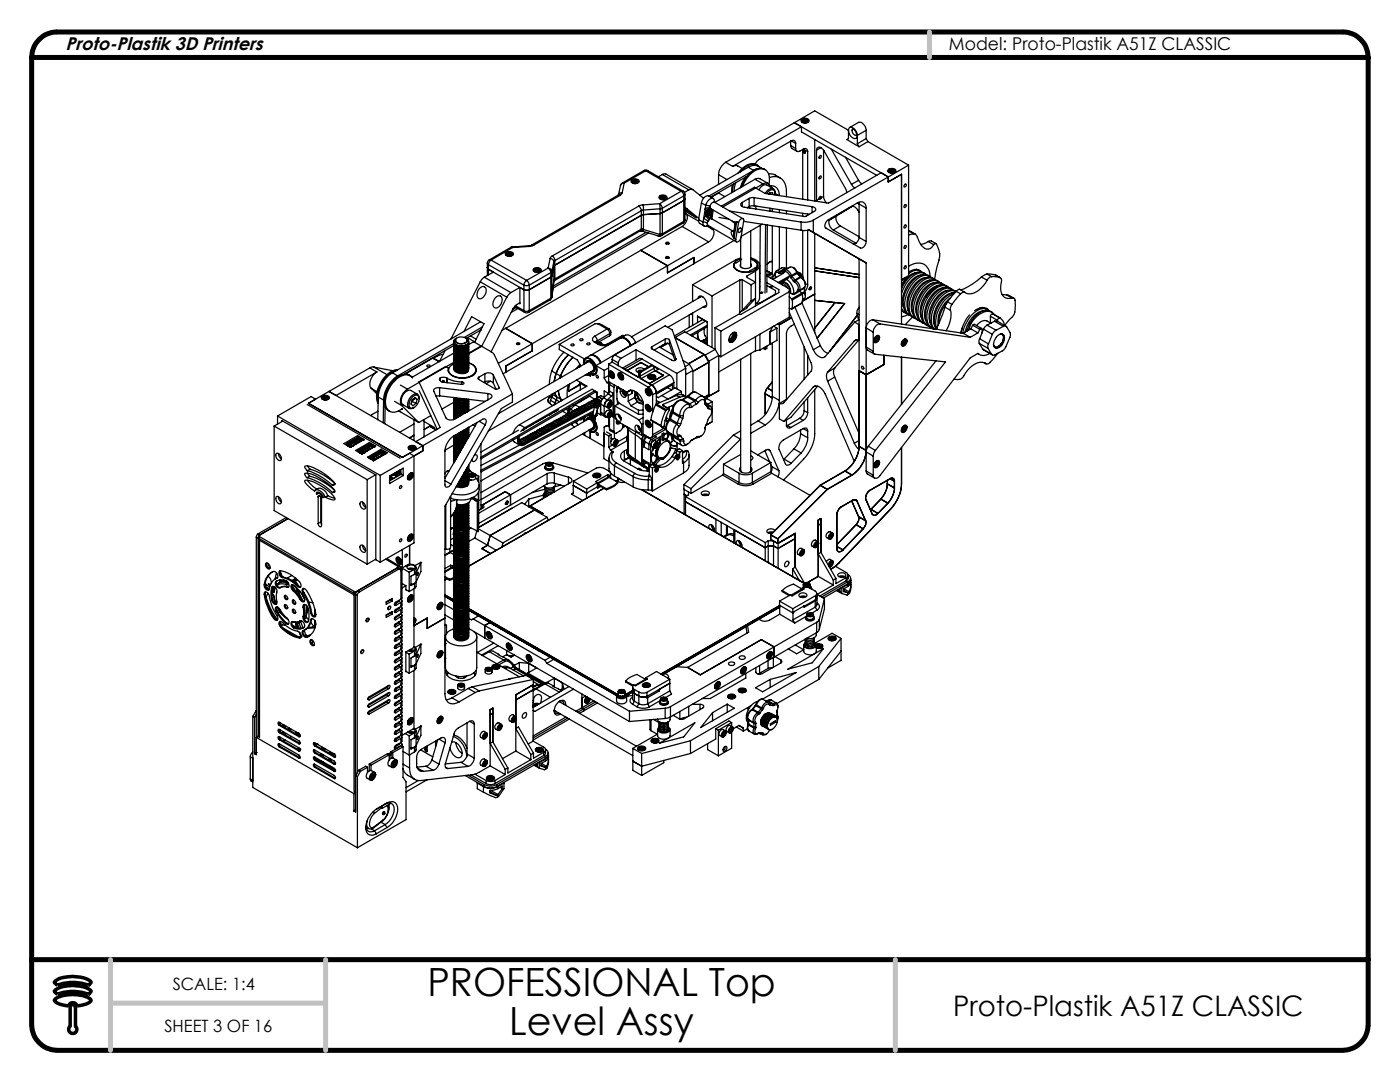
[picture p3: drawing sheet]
<svg xmlns="http://www.w3.org/2000/svg" width="279mm" height="216mm" viewBox="0 0 279 216" stroke-linecap="round" stroke-linejoin="round" font-family="sans-serif">
<defs><g id="words">
<g font-size="7.8">
<text x="85.3" y="198.7">PROFESSIONAL Top</text>
<text x="101.6" y="206.5">Level Assy</text>
</g>
<text font-size="5.6" x="190.2" y="202.7">Proto-Plastik A51Z CLASSIC</text>
<text font-size="3.7" x="13.1" y="9.9">Proto-Plastik 3D Printers</text>
<text font-size="3.5" x="189.4" y="9.9">Model: Proto-Plastik A51Z CLASSIC</text>
<g font-size="3.4">
<text x="34.5" y="197.5">SCALE: 1:4</text>
<text x="32.8" y="206">SHEET 3 OF 16</text>
</g>
</g></defs>
<path d="M10.9 197.7a6 6 0 0 1 5.2-.9 3.2 3.2 0 0 1 2.1 1 .79 .79 0 0 1-1.3 .4 10.7 10.7 0 0 0-5.5 .1l-.5-.4zM10.9 195.9a6 6 0 0 1 5.2-.9 3.2 3.2 0 0 1 2.1 1 .79 .79 0 0 1-1.3 .4 10.7 10.7 0 0 0-5.5 .1l-.5-.4zM11 199.4a7.1 7.1 0 0 1 7 0l.2 .2a1.36 1.36 0 0 1-1.1 .8l-1.7 .3a.9 .9 0 0 0-.9-.6 .9 .9 0 0 0-.8 .6 4.3 4.3 0 0 1-2.7-.9l-.1-.2zM14 204.8a.81 .81 0 0 0 0 1.2 .81 .81 0 0 0 1.1 0 .81 .81 0 0 0 0-1.2M14 201a.53 .53 0 0 1 .5-.6 .53 .53 0 0 1 .6 .6" fill="none" stroke="#000" stroke-width=".7" stroke-linecap="butt"/>
<path d="M11.4 6.4a5.1 5.1 0 0 0-5.1 5.1M267.9 6.4a5.1 5.1 0 0 1 5.1 5.1M6.3 204.5a5.2 5.2 0 0 0 5.1 5.1M273 204.5a5.2 5.2 0 0 1-5.1 5.1" fill="none" stroke="#000" stroke-width="1" stroke-linecap="butt"/>
<path d="M14 201v3.8M15.1 201v3.8" fill="none" stroke="#000" stroke-width=".7"/>
<path d="M11.4 6.4h256.5M6.3 191.5h266.7M6.3 204.5v-193h266.7v193M11.4 209.6h256.5" fill="none" stroke="#000" stroke-width="1"/>
<path d="M185.5 6.4v5.1M22 191.5v18.1M65 191.5v18.1M178.7 191.5v18.1M22 200.2h43" fill="none" stroke="#c0c0c0" stroke-width="1"/>
<g fill="none" stroke="#000" stroke-width=".25">
<path d="M123.4 38.9l.4 .1M123.4 38.9l-17.3 10M123.8 39l-17.3 9.9M123.8 37l-.4 1.9M124.2 38.5l-.4 .5M124.2 38.5h-.4l-.4 .4M124.2 36.5l-.4 .5M124.2 36.5h.4M124.6 36.5l-.5 .1-.3 .4M124.6 36.5l-.4 2M126 35.9a1.02 1.02 0 0 1 1.6 .3 .9 .9 0 0 1-.9 .5 .9 .9 0 0 1-.8-.6zM126 36.2v.2"/>
<path d="M126.2 36l.6-.2 .5 .2a.62 .62 0 0 1-.5 .6 .62 .62 0 0 1-.7-.4zM126.3 35.9l-.3 .3a.75 .75 0 0 0 .7 .4 .75 .75 0 0 0 .7-.4l-.2-.3M126.5 36.3h.1M126.6 36.2l.4 .1h-.5M126.6 35.9v.3M126.6 35.9l.4 .1M126.6 35.9l-.2 .2 .1 .2M126.6 36.2l-.1 .1M127 36l.1 .2-.6 .1M127 36v.3M127.4 36.2v.2M128.5 34l.3-.1 .5 .1"/>
<path d="M128.5 34l.4 .1M128.5 34l-4.3 2.5M128.9 34.1l-4.3 2.4M128.9 34.1l7 4.1M129.3 34l-.4 .1M129.3 34l7 4.1M131.6 39.4v.2M131.7 39.1a.86 .86 0 0 1 1.4 .4 .94 .94 0 0 1-1.6-.2zM131.9 39.1l.4-.1 .6 .3a.58 .58 0 0 1-.6 .4 .58 .58 0 0 1-.5-.4zM131.9 39.1l-.3 .3a.78 .78 0 0 0 1.4 0l-.2-.3M132.1 39.5h.4M132.1 39.5h-.1"/>
<path d="M132.2 34.8l.3-.1h.4l5.3 3.1M132.2 34.8l-.8 .5M132.2 34.8l5.3 3.1M132.2 39.2h.4M132.2 39.2l-.3 .1 .1 .2M132.2 39.2v.2M132.2 39.4l-.1 .1M132.6 39.2l.1 .2-.7 .1M132.6 39.2v.3l-.4-.1M133 39.4v.2M135.9 38.2l.3 .2 .3 .7M135.9 38.2l-4.2 2.4"/>
<path d="M136.3 38.1l.3 .3 .1 .4M136.3 38.1l-.4 .1M136.5 39.1l-4.3 2.5M136.5 39.1v5.1M136.7 39.7l-.2 .3-4.4 2.5-4.1 .4-17.3 10-.2 .2-.4 2-.1 .2-4.4 2.5-.4 .1-.6-.1M136.7 38.8l-.2 .3M136.7 38.8v5.1M137.5 37.9l.3-.2 .5 .2 2.1 1.6M137.5 37.9l-.9 .5M142.3 39.6l-.8-.5a1.35 1.35 0 0 0-1.5 1.4M143.4 38.5l1.3 .7M143.4 38.5l-1.5 .9"/>
<path d="M143.4 34.9v1.9M143.4 38.5h.1M143.4 34.9l1.7 .9M144.8 32.4a3.2 3.2 0 0 0-1.4 2.5M144.8 32.4l1.4 .8M146.2 36.8l-.2 1.7M146.2 33.2l.8-.2 1.1 .6M146.4 36.7l-.2 1.7M146.8 36.5l-.3 1.7M148.9 35.3l-.6 .9-.6 1.3M149.1 35.2l-7.2 4.1M149.3 33.4a2.14 2.14 0 0 1 2.7 .2"/>
<path d="M149.3 33.4l1.1 .6M149.3 33.4l-9.6 5.5M149.5 39.6l-1.4 .8M149.5 39.6v1.6M150.4 34l-8.9 5.1M150.5 39.4l-1 .2M150.5 34h-.1M150.5 39.4l11.6 1.8M150.5 39.4v1.7M150.7 35.8l.7-.2 1.8 1M150.7 35.8l-8 4.6M150.7 35.8l1.6 .9"/>
<path d="M151 33.7l-.6 .3M151.1 32.9a2.24 2.24 0 0 0-2.8 .5l-1.1 1.2M151.5 33.3a2.12 2.12 0 0 0-3 .2l-.8 .8M152.3 36.7a.85 .85 0 0 1 .8-.2 .85 .85 0 0 1 .6 .8M152.3 36.7l-8 4.6M152.7 33.9a2.24 2.24 0 0 0-2.8 .5l-1.1 1.2-.9 1.8M153 38.6a.94 .94 0 0 1 1.6-.4l.1 .7M153.4 34.7a3 3 0 0 1 2.3 .8M153.5 38.7h.1M153.5 36.8a2.46 2.46 0 0 0-1-3 3.1 3.1 0 0 0-3.2 1.5l-1.2 2M153.5 38.7l.2-.3 .5 .1v.3M153.5 38.6v.1"/>
<path d="M153.6 35.4a2.38 2.38 0 0 1 3.3 2.2l.1 1.6M153.6 37.1a1.65 1.65 0 0 1 1.9 1.9M153.9 37.1l.1 .4M154.3 37.6l-1.2-.7a1.39 1.39 0 0 0-1.7 1M154.7 38.6a.78 .78 0 0 0-.4-1 .78 .78 0 0 0-1 .3l-.6 .7M154.7 38.6l.7 .4M157.8 29l.2 .6 1.1 .6M157.8 28.2v.8M157.8 29l1 .6M157.9 28.1a.53 .53 0 0 1 .6-.1 .53 .53 0 0 1 .3 .6M157.9 28.1l-6.4 3.7-.8 .9M157.9 28.1l.9 .5"/>
<path d="M158.5 24.5l4.1-2.4 6.7 3.9M158.5 24.5l18.8 10.8M158.5 24.5l1.4 .8M158.5 24.5l-13.7 7.9M158.8 29.6a.54 .54 0 0 0 .3 .6 .54 .54 0 0 0 .6-.1l.6-.3M158.8 28.6v1M159.9 23.9a.98 .98 0 0 1 1.6 .2 .9 .9 0 0 1-.9 .5 .9 .9 0 0 1-.8-.6zM159.9 25.3v1l15.1 8.7M159.9 25.3l-13.7 7.9M160 24.1v.2M160.1 24a.62 .62 0 0 1 .6-.3 .62 .62 0 0 1 .5 .5 .62 .62 0 0 1-.6 .3 .62 .62 0 0 1-.5-.5zM160.2 29.8v10"/>
<path d="M160.2 23.8l-.2 .3a.74 .74 0 0 0 .7 .4 .74 .74 0 0 0 .6-.4l-.2-.3M160.3 30.1a.29 .29 0 0 1 .4 .1 .29 .29 0 0 1-.2 .4zM160.3 29.8a.53 .53 0 0 1 .6-.1 .53 .53 0 0 1 .3 .6M160.3 29.8l.9 .5M160.4 30.1h.1M160.4 30.1l.3 .4M160.5 24.1l-.1 .1h.3M160.5 23.9l-.2 .2 .1 .1 .4 .1 .2-.2-.1-.2M160.5 23.9h.4M160.5 23.9v.2M160.5 24.1l.2 .1M160.7 30.4h.1"/>
<path d="M160.7 24.2h.2M160.9 23.9v.3h-.2M161.2 30.3v9.6M161.4 24.1v.2M162.6 27.8v12.3M162.9 30a.58 .58 0 0 1 .4-.6 .58 .58 0 0 1 .7 .2l.5 .5 4.2 7.5 .3 .9M162.9 30v10M163.4 39.7l-.5 .3M163.7 35.1h.1a.31 .31 0 0 1 0 .4 .31 .31 0 0 1-.4 .1zM163.7 31h.1a.28 .28 0 0 1 0 .4 .28 .28 0 0 1-.4 .1zM163.8 29.5l-.9 .5M163.9 39.5v-.2a.36 .36 0 0 0-.4 0 .36 .36 0 0 0-.1 .4"/>
<path d="M163.9 39.5l-.2 .3-.3-.1M164.4 39.2l.1 .7 .5 .6M164.4 39.2l-.5 .3M164.4 30v9.2M165.9 29.8l4 7M168.7 31.4l2.6 4.6M169.3 26a.55 .55 0 0 1 .4-.6 .55 .55 0 0 1 .6 .2l.7 .8 .1 .6M169.3 26a1.51 1.51 0 0 0 1.5 1.6l.2-.1 .1-.5M169.3 26v1.7l-.3 .1 2.4 1.5M169.6 25.4l1.7-1a1.41 1.41 0 0 1 1.6 1.6M169.9 36.8l.7 .7M170.9 27a.81 .81 0 0 1-.7-.5 .81 .81 0 0 1 0-.8 1.39 1.39 0 0 1 .7 1.3"/>
<path d="M171.1 28.7l.3 .6M171.1 27v1.7M171.3 36l.7 .7M171.3 36l-1.4 .8M172.9 26v1.7M172.9 26l-1.8 1M172.9 27.7l-1.8 1M172.9 27.7l.3 .6M173.2 28.3l-1.8 1M173.2 28.3l8.1 4.6M177.3 33.9a1.01 1.01 0 0 1 1.5 .1 .9 .9 0 0 1-.8 .5 .9 .9 0 0 1-.8-.5zM177.3 35.3v1l2.6-1.5v29.9"/>
<path d="M177.3 35.3l-1.4-.8-10.6 6-12.6-1.9-2.1-1.2-6.6 3.7M177.3 35.3l-15 8.6M177.3 34.1v.2M177.4 33.9l.6-.2 .4 .1 .2 .3a.72 .72 0 0 1-1.2 0zM177.6 33.8l-.3 .2a.69 .69 0 0 0 .7 .5 .69 .69 0 0 0 .7-.4l-.3-.3M177.7 34.2h.1M177.9 33.9h.4M177.9 33.9l-.3 .1 .1 .2M177.9 33.9v.2M177.9 34.1l-.1 .1M177.9 34.1h.2M178.1 34.1l-.3 .1"/>
<path d="M178.1 34.1l.1 .1M178.3 33.9v.2l-.2 .2-.4-.1M178.3 33.9v.3M178.7 34.1v.2M180.6 36.8l.1-.1a.28 .28 0 0 1 .1 .4 .28 .28 0 0 1-.4 .1zM181.3 32.9v22.1l-1.4 .8M181.3 32.9l-4 2.4M95.8 57.5a.71 .71 0 0 1 .9-.3 .71 .71 0 0 1 .3 1 1.33 1.33 0 0 1-1.5 1.3 1.48 1.48 0 0 1 .3-2zM95.8 56.2l-5.8 11.4M95.8 56.2l5.3 3.1M96.7 55.3l-.9 .9M96.7 55.3l5.3 3.1"/>
<path d="M97.3 53.4l.2 .3M97.3 52.5l.2 .3M97.3 52.5v2.5M97.5 53.7l.8 .5v.2M97.5 52.8l7.1 4.1M97.5 53.7l7.1 4.1M97.5 52.8v2.1M97.6 51.9l-.2 .2-.1 .4M97.6 51.9h.4M98 51.9l-.4 .4-.1 .5M98 51.9l7.1 4.1M98.5 54.3l-1.8 1"/>
<path d="M98.8 59.4a.76 .76 0 0 1 1.1-.3 .76 .76 0 0 1 .3 1.1 1.17 1.17 0 0 1-1.6 1.1 1.53 1.53 0 0 1 .2-1.9zM100.9 50.4a1.01 1.01 0 0 1 1.5 .3 .91 .91 0 0 1-1.6-.1zM101 50.7v.2M101.1 50.5l.5-.2 .5 .1 .2 .3a.72 .72 0 0 1-1.3 0zM101.1 59.3l-5 9.8-2.6 1.5M101.2 50.4l-.2 .2a.67 .67 0 0 0 .6 .5 .67 .67 0 0 0 .7-.4l-.2-.3M101.4 50.8h.1M101.5 50.4l.4 .1M101.5 50.4l-.2 .2 .1 .2M101.5 50.4v.3M101.5 50.7l-.1 .1M101.5 50.7l.2 .1"/>
<path d="M101.7 50.8h-.3M101.7 50.8h.1M101.7 50.8h.2M101.9 50.5l.1 .2-.3 .2-.3-.1M101.9 50.5v.3M102 58.4l-.9 .9M102 49.4h.3M102 49.4l-4.4 2.5M102.3 49.3l-.3 .1M102.3 49.3v.1M102.3 49.4l-4.3 2.5M102.3 50.7v.2"/>
<path d="M103.8 57.4l-1.8 1M103.8 57.4l.8 .4M103.8 57.4v3.2l-.2-.1M104.6 56.9l.4 .1 .6-.1M104.6 56.9v5.1M105.1 56l-.5 .5v.4M105.1 56l.4 .4 .1 .5M105.6 49v.2M105.6 49l-3.3 .3M105.6 56.9v5.1M105.6 49.2l-3.3 .2M106.1 48.9l-.5 .1"/>
<path d="M106.1 48.9h.4M106.5 53.7a1.01 1.01 0 0 1 1.5 .2 .93 .93 0 0 1-1.6-.1zM106.5 48.9l-.9 .3M106.5 53.9v.2M106.6 53.7a.63 .63 0 0 1 .7-.2 .63 .63 0 0 1 .5 .5 .63 .63 0 0 1-.7 .2 .63 .63 0 0 1-.5-.5zM106.8 53.6l-.2 .2a.67 .67 0 0 0 .6 .5 .67 .67 0 0 0 .7-.4l-.3-.3M107 54h.1M107.1 53.7h.4M107.1 53.7l-.2 .1 .1 .2M107.1 53.7v.2M107.1 53.9l-.1 .1M107.1 53.9l.2 .1"/>
<path d="M107.3 54h-.3M107.3 54h.1M107.5 53.7l.1 .2-.3 .2-.3-.1M107.5 53.7v.3h-.2M107.9 53.9v.2M109.4 53.5l.3 .4 .2 .5M109.4 53.5a.73 .73 0 0 1 .7 .7M109.4 53.5l-4.3 2.5M109.7 59.9l-4.2 2.4M109.8 51.6a.73 .73 0 0 1 .7 .6M109.8 51.6l-.4 1.9M109.9 59.5l-.2 .4"/>
<path d="M109.9 54.4l-4.3 2.5M109.9 54.4v5.1M109.9 59.5l-4.3 2.5M110.1 59.4l-.4 .5M110.1 59.3h.1M110.1 54.2l-.2 .2M110.1 59.3l-.2 .2M110.1 59.3v.1M110.1 54.2v5.1M110.2 51.1l-.4 .5M110.2 51.1l.4 .4 .1 .5M110.5 52.2v4"/>
<path d="M110.5 56.2l-.4 3.1M110.5 52.2l-.4 2M110.6 56h.1M110.6 55.8l-.5 3.4M110.6 55.8v.2M110.6 55.9l-.1 .3M110.7 52l-.2 .2M110.7 55.7l-.1 .1M110.7 55.7l-.1 .3M110.7 52v3.7M127.5 41.1l.2 .3 .3 .7M127.5 41.1l-17.3 10"/>
<path d="M127.8 46l-17.2 10M127.9 46l.2 .1M127.9 50l5.3 3M127.9 50l-27 15.5M128 45.7l-.2 .3M128 42.1l-17.3 9.9M128 42.1v3.6M128 45.7l-17.3 10M128.1 46.1l3.2 1M128.2 45.6l-.4 .4M128.2 45.6l.2 .2M128.2 45.6l-.2 .1"/>
<path d="M128.3 40.9l-.8 .2M128.3 40.9l.1 1M128.4 41.9l-.4 .2M128.4 45.8l-.3 .3M128.4 41.9v3.9M128.4 45.8l3.3 1M129 46.4l-18.6 10.7M129.4 46.5l-19.1 11M131.3 47.1h.3M131.6 47.1h.1M131.7 40.6v1.1M131.7 40.6l.3 .4 .2 .6"/>
<path d="M131.7 46.8l-.4 .3M131.7 46.8l-.1 .3M131.7 40.6l-3.4 .3M131.7 46.8h.1M131.7 46.8v.3M131.7 41.7l-3.3 .2M131.7 41.7v5.1M132 47l-.3 .1M132.2 41.6l-.5 .1M132.2 46.7l-.5 .1M132.2 46.7l-.2 .3M132.2 41.6v5.1"/>
<path d="M132.9 51.3a.29 .29 0 0 1 .4-.1 .29 .29 0 0 1 .1 .3h-.4zM132.9 48.6l.3-.1 .3 .1M132.9 51.5l.2-.1 .4 .1M133 48.4h.5a.27 .27 0 0 1-.3 .3 .27 .27 0 0 1-.2-.3zM133 48.6h.1M133 51.5h.1M133.2 54.4l5.3-3v1.2l-37.5 21.7M133.2 53l-27 15.6M133.2 53v1.4M133.4 48.6h.1M133.4 51.5h.1M136.1 45.2l5.3 3.1"/>
<path d="M136.1 45.2l-8.2 4.8M136.3 44.5l-4.3 2.5M136.5 44.2l-.2 .3M136.5 44.2l-4.3 2.5M136.7 43.9l-.4 .6M136.7 41.5l.4 .1M136.7 43.9l-.2 .3M136.7 41.7l2.3 1.8-2.2-1.3M136.7 42.5l.2 .2M136.9 41.8l-.2 .1M136.9 41.6h.2M136.9 42.7a1.86 1.86 0 0 1-.8 2.5"/>
<path d="M136.9 42.7l2.5 1.4M137.1 41.6l2.4 2M137.2 42.1l-.5 .2M138.2 56.8l3.9 2.3M138.2 56.8v3.3M138.5 52.6h.1M138.5 52.6v-1.2l-5.3 3M139.3 59.5a.59 .59 0 0 1 .5-.5 .59 .59 0 0 1 .6 .3 1.31 1.31 0 0 1 .3 2h-.4M139.4 43.8l.2 .8 .9 .5M139.4 43.8l.9 .5M140 40.5l.9 .5M140 40.5l-.6 3.3"/>
<path d="M140.3 59.2h-.5l-13.8 8M140.3 44.3l.8 .2M140.3 44.3a.6 .6 0 0 0 .2 .8 .6 .6 0 0 0 .8-.1M140.4 43.6l.9 .5M140.4 43.6l-.1 .7M140.7 41.7l.3 .4M140.7 41.7l-.3 1.9M140.8 42.9h.2M140.9 41l.8 .2M140.9 43l-.5 .6M140.9 43l.7 .8M140.9 43l.1 .2h.3"/>
<path d="M140.9 41l-.2 .7M141 42.1l-.2 .5 .1 .4M141.1 45.1l1.1 .7M141.1 44.5l.2 .5M141.2 44.9l.1 .1M141.2 42.5h.1M141.2 42.5l.3 .2M141.3 45l.9 .8M141.3 45l5.7 3.3M141.3 44.1l-.2 .4M141.3 41.7l-.3 .4M141.3 43.2l.4 .4"/>
<path d="M141.4 41.9l.3-.1a.64 .64 0 0 1 .1 .8 .64 .64 0 0 1-.7 .3v-.6zM141.4 42.4l-.2 .1M141.4 42.1h.1M141.4 42.1v.3M141.4 42.1l-.2 .6h.3M141.4 48.3l-8.2 4.7M141.4 42.1h.3v.3M141.4 42.1l.1 .1M141.5 42.2l.2 .2M141.5 42.2l-.1 .2M141.6 43.8l-.3 .3M141.6 41.6l.1 .1"/>
<path d="M141.7 43.6l-.1 .2M141.7 43.6l.3 .1M141.7 42.4l-.2 .3M141.7 41.2v.3M141.7 41.6h.1M141.7 41.5a.88 .88 0 0 0-1 .2M141.7 41.5l.2 .2M141.9 42.7l-.6 .5M141.9 42.7a.83 .83 0 0 0 .1 1M141.9 42.7l.3 .3M141.9 41.7h.1M141.9 41.7l4.4 2.5h.7"/>
<path d="M141.9 42.1l-.1-.3a.74 .74 0 0 0-.8 .3 .74 .74 0 0 0 .1 .8h.4M141.9 41.7a.63 .63 0 0 0-.9 .4M142 43.6l.1 .1M142 43.6h.1M142 41.8l.1 .3-.2 .6M142 43.7h.1M142.1 43.7l4.3 2.5M142.1 59.1v10.3M142.2 43l-.2 .2v.4M142.2 43l-.2 .7M142.2 45.8a1.78 1.78 0 0 1-.8 2.5M142.3 41.9l-.1 1.1"/>
<path d="M142.5 40.3l.1 .1M142.6 40.4a.59 .59 0 0 0-.3-.8 .59 .59 0 0 0-.8 .2l-.4 .6-.2 .6M142.6 40.4l-.5 .1-.4 .7M142.6 40.4l5.7 3.2M143.5 43.4l1.9 .3M145.6 42.1l14.3 2.2M146 46.1a1.14 1.14 0 0 0 .5 1.5M146 46.1l.4 .1M146.1 44.1l.4 .3M146.3 44.2l.3 .4v.4M146.4 46.2h.1M146.5 46.1l-.1 .1"/>
<path d="M146.5 47.6l.3 .2M146.5 53.1v.1M146.5 53v.4M146.5 48l-8 4.6M146.6 45l-.2 1.5 .1 1.1M147 44.2l-.4 .8M147 44.2l.4 .2M147 44.2l-.5 3.4M147.4 44.4l.5-.7a.33 .33 0 0 1 .5 .2l-.6 3.8-.3 .4-.4 .2-.2-.1-.1-.4M147.4 44.4l-.6 3.4M147.4 45.7l.3-.2a.46 .46 0 0 1 .3 .5 .46 .46 0 0 1-.4 .4l-.3-.2zM147.6 55.9l-5.5 3.2"/>
<path d="M147.6 55.9v6.4M147.8 51.5l-.9 .3-8.7 5M147.8 51.6a1.49 1.49 0 0 0-1.4 1.6 3 3 0 0 0 4.1 .8 1.08 1.08 0 0 0 .8-1.1 1.08 1.08 0 0 0-.9-1l-.6-.3M147.8 51.9l-.9 .6-.1-.1a1.23 1.23 0 0 0 0 1.3 1.23 1.23 0 0 0 1.2 .5l.9 .1 .9-.1M147.8 51.8h.1M147.8 52.6v.1a.69 .69 0 0 0 .8 .9l.9-.1a.53 .53 0 0 0 .3-.9M147.8 47.6v5.6M148.1 40.4l-.3 .4 .5 .5 12.2 1.9h.3l1.9-1.1 .1-.5-.7-.4M148.1 55.8l1.8 1M148.1 55.8l-.5 .1M148.1 40.4v.8M148.1 55.8v6.1"/>
<path d="M148.4 44.2l11.5 1.7M148.5 44.2h-.1M149.3 41.4l-.1 .1M149.3 41.3l.4 .2M149.5 41.2l-.4 .3M149.8 51.5a1.64 1.64 0 0 1 1.7 1.8l-.7 .8M149.8 51.8l.7 .2a.99 .99 0 0 1 .4 1.5M149.8 46.1v7.1M149.8 54.2h.1M149.9 56.8v3.2M150.5 41.1l-1 .1M150.5 41.1l11 1.7"/>
<path d="M150.7 53.4l.2 .1M150.7 53.4l-1.1 .6 .2 .2M150.7 53.4v.4M150.8 54.1l-1.8 1 .1 .3 1.7 .9-.9 .5M150.8 54.1v7M150.8 41.1v.6M150.9 53.5v.2M151.1 53v.4M151.1 53.1l.1 .1M151.6 53v6.5l-.3 .6-.5 .5 .9-.1M151.6 55.7h.1M151.6 54.5h.1"/>
<path d="M151.6 58.3l.3 .2M151.6 57.1h.1M151.6 56.1v.1M151.7 45l-.1 13M151.9 58.5h.1M152 58.2l-.3 .2M152.1 44.7l-4.2 2.5M152.3 58.3l-.4 .2M152.8 44.8l-.1 13.7M153 56.4l2.4 1.4v.6l-7.6 4.4-.2-.2-4.9 2.8M153 57l1.8 1v.7M153.1 55.1l4.4 2.5v5.7l-13.6 7.9"/>
<path d="M153.1 54l1 .6M153.1 44.9l-.1 13.4M153.7 41.6v.6M153.7 54.6l-.6 .3M153.7 54.6l.4 .1M153.7 54.6l-.6 .4M154.1 57.3l-.2 .2M154.1 57.1l-.5 .2M154.1 52.2l-.5 .1-.5 .5M154.1 54.7l.2 .4M154.1 41.6v.6M154.1 45v9.7"/>
<path d="M154.1 54.7l-.9 .5M154.3 55.1l-.1 .6M154.3 55.1l-.6 .3M154.8 55.3v.1M154.8 55.3h.1M154.8 58.7l-3.1 1.8M154.8 55.3l.1 .1M155.4 54.5a.52 .52 0 0 0-.7 .1 .52 .52 0 0 0 .1 .7M155.4 54.5h.3M155.5 41.8v.6M155.5 45.3v8.4M155.6 54.2a.65 .65 0 0 0-.9 0 .65 .65 0 0 0 0 .9l.1 .2"/>
<path d="M155.6 56.4l.4 .3M155.6 54.2h.2M155.6 54.2l-.2 .3M155.6 56.4h.1M155.7 56.5a1.38 1.38 0 0 1 1.5 .9M155.7 56.4h.1M155.8 54.2l-.1 .3M155.9 56.3a1.76 1.76 0 0 1 1.8 2.1M155.9 56.3a1.81 1.81 0 0 1 1.9 2.1M155.9 56.3h.1M156 56.7l.1 .1M156 56.7v.1"/>
<path d="M156.1 56.1l.1 .1M156.1 56.1l-.3 .3h-.3M156.2 54.5h-.5M156.3 54.2l-.1 .3M156.3 54.2h-.5M156.3 54.2h.1M156.4 54.2v.2M156.4 54.5l-2.2 1.2M156.4 54.1l-.1 .1M156.4 54.4l-.2 .1M156.4 54.4l.1-.1a.93 .93 0 0 1 1.1 .8M156.6 55.8v.1"/>
<path d="M156.6 53.9l-.2 .3M156.6 53.9l1.1-.6h.3l.7 .5 .3 .6M156.6 53.9l.6 .1 .5 .4 .2 .6M156.6 53.5l.1 .1M156.7 53.6h.1M156.7 53.6l-.7-.2-1.1 .6M156.7 53.6l-1.1 .6M156.8 53.6l-1 .6M156.8 55.7a2.81 2.81 0 0 1 1.5 3l1.1-.7 .2 .1M156.8 55.7l-.1 .2-.1-.1-.5 .3M157 42.1v.6M157 45.5v8.1"/>
<path d="M157 55.6h.1M157.3 53.5l-.5 .1M157.4 55.3l-.2 .3-.1-.1-.3 .2M157.4 55.1l-2.1 1.3M157.5 59.2l.5 .5M157.5 58.2l-13.6 7.9M157.6 55.1l.2 .3M157.8 55.4l.5 .7M157.9 55l-.3 .1M157.9 55l.1 .1M158 59.7l.1 .2M158 55.1l.6 .8"/>
<path d="M158 55.1l-.2 .3M158.1 59.9l-.1 1.7M158.3 53.4l.3 .2 .4 .7M158.3 56.1l.3 .2M158.6 56.3a1.22 1.22 0 0 1 .6 1.6M158.6 55.9l-.3 .2M158.6 55.9l.2 .1M158.8 56l-.2 .3M158.8 56a1.57 1.57 0 0 1 .7 2M159 54.1l.7 .4M159 54.4l.1 .1M159 54.4l-1.1 .6"/>
<path d="M159 54.3l.2 .3M159 54.3v.1M159.1 54.5l.6 .7M159.1 54.4h.2a1.21 1.21 0 0 1 1 1.3M159.1 54.5l-1.1 .6M159.1 54.5l.1 .1M159.1 58.1v.1M159.1 58.1h.2M159.2 57.9l-.1 .2M159.2 57.9l.3 .1M159.2 54.6l.5 .6M159.3 54.6v.1"/>
<path d="M159.5 54.7l.2 .1M159.5 54.7l-.1 .1M159.5 54.9l.2 .1M159.6 58.1l-1.2 .7-.5-.2-.4-.4M159.6 58.1l.4 .4M159.7 55.2l.1 .2M159.7 55.2l-1.1 .7M159.7 55.2h.1M159.7 54.8v.2l.2 .1M159.7 55.2l.4 .3M159.7 55.2l.2 .2M159.8 55l.1 .1"/>
<path d="M159.8 55.4a1.57 1.57 0 0 1 .8 1.9M159.8 55.4l-1 .6M159.9 44.3v1.6M159.9 55.4l.2 .1M159.9 55.1v.2l.2 .2M160 58.5l.1 .2M160 58.5l-2 1.2M160.1 55.5l.6 .7v.7M160.1 58.7l.1 .9-.1 .8M160.1 55.5h.1M160.1 58.7l-2 1.2M160.2 42.6v.6"/>
<path d="M160.2 46v9.1M160.5 57.5v.7M160.5 58.2l.1 .2M160.5 57.5v-.1v.5M160.5 57.5l-1 .5M160.5 58.2l-.4 .3M160.6 57.3l-.1 .2M160.6 58.4l.1 .3a.79 .79 0 0 1-.5 1.1M160.6 57.3l-1.1 .7M160.6 58.4l-.5 .3M160.6 58.3l.1 .8M160.6 58.3v.1"/>
<path d="M160.7 56.6l.5 .2M161.2 56.8a1.98 1.98 0 0 1-.7 1.4l.1 .1M161.2 42.7v.3M161.2 45.9v10.9M161.5 45.9h-1.6M161.5 45.9l11.4 6.6M161.5 57.7h.1M161.6 57.3h.1a.26 .26 0 0 1 .2 .3 .26 .26 0 0 1-.4 .1zM161.7 57.3l-.2 .4M162.1 41.2v1.2M162.3 43.9a3.8 3.8 0 0 1-2.4 .4M162.3 43.9v2.5l-.8-.5"/>
<path d="M162.6 59.9l6 .7-5.5 6.9M162.6 54l8.8 1.4M162.6 53.4l8.8 1.4M162.6 58.7l-2.5 1.4M162.6 46.6v19.8M162.9 40l.1 .2M166.3 45.9l4.6 2.6M167.1 43a1.53 1.53 0 0 0 .6 2.1M167.7 45.1l-1.4 .8M167.7 45.1l3.7 2.1M169.9 41.2a1.06 1.06 0 0 1 1.3 .7l.2 .5M170.1 41.2l-4.4 2.6a1.5 1.5 0 0 0 .6 2.1"/>
<path d="M171.4 40.4v.3M171.4 47.4a1.25 1.25 0 0 1-1.1 1.2M171.4 40.7v6.7M171.4 40.7l1.5 .8M171.4 47.4l1.5 .8M172.9 41.5a1.09 1.09 0 0 0-.6-1.1 1.09 1.09 0 0 0-1.2 .1l-5.8 3.4a1.2 1.2 0 0 0-.5 1.6l6.9 4a1.14 1.14 0 0 0 1.2-1.3M172.9 41.5v6.7M172.9 52.5v37.4M172.9 52.5l-1.5-.9v37.5M180.4 55.6l-.5 .6M180.6 53.2l.1-.1a.31 .31 0 0 1 .1 .4 .31 .31 0 0 1-.4 .1zM180.6 49.1l.1-.1a.33 .33 0 0 1 .1 .4 .33 .33 0 0 1-.4 .1z"/>
<path d="M180.6 45v-.1a.29 .29 0 0 1 .2 .4 .29 .29 0 0 1-.4 .1zM180.6 40.9l.1-.1a.31 .31 0 0 1 .1 .4 .31 .31 0 0 1-.4 .1zM180.7 55.4l-.8 1.5M181.3 53.1a2.56 2.56 0 0 1 4.2 1l.1 1.1M181.3 54.3l.2-.1a1.63 1.63 0 0 1 2.4 .1M181.3 46.1h.1M181.4 46.1l.4 .1 .9 .5M181.4 46.1l.9 .5M182.3 46.6l-1 .3M182.3 46.6a.79 .79 0 0 1 .8 .7 2.99 2.99 0 0 0 1.9 2.4 1.31 1.31 0 0 0 1.3-.9M182.9 54.4a4.3 4.3 0 0 0-3 2.6M183.8 54.9a5.2 5.2 0 0 0-3.7 4.6v.9l.2 .9"/>
<path d="M184 54.3a1.85 1.85 0 0 0-2.7 .3M184.6 54.6a1.91 1.91 0 0 0-2.4 .2 6.6 6.6 0 0 0-2.3 2.8M184.8 55.4a4.9 4.9 0 0 0-3.6 3.8 4.1 4.1 0 0 0 0 2.7M184.9 59.2l-.2 .1M184.9 54.8a1.74 1.74 0 0 0-2.2 0 6.8 6.8 0 0 0-2.8 3.8M185.2 55a2.15 2.15 0 0 0-2.5 .5 6.3 6.3 0 0 0-2.3 6.1 1.8 1.8 0 0 0 1.2 1.3M185.2 54.9l.3 .2M185.2 48.2l-1.5 .6M185.2 48.2l.6-.2 1 .6M185.2 48.2l1.1 .6M185.6 55.9a4.3 4.3 0 0 0-3.2 3 4.3 4.3 0 0 0-.3 3.5M185.8 55.4a1.81 1.81 0 0 0-2.6 .2 6.7 6.7 0 0 0-2.5 6 1.91 1.91 0 0 0 1.2 1.5"/>
<path d="M186.3 48.8l.2-.2h.3l.4 .8a3.8 3.8 0 0 1 .2 2.5l-.5 1.5-.4 2.3M186.4 55.6l-.3-.1a2.12 2.12 0 0 0-2.4 .5 6.2 6.2 0 0 0-2.3 6.5l.7 .8M186.4 56.4a4.5 4.5 0 0 0-3.2 3.2 4.2 4.2 0 0 0-.2 3.2M186.7 55.8a1.9 1.9 0 0 0-2.6 .2 6.5 6.5 0 0 0-2.5 6.5 1.68 1.68 0 0 0 1.2 1.1M187.3 56.1l-.4-.1a2.58 2.58 0 0 0-2.8 .8 6.3 6.3 0 0 0-1.8 6.1l.8 .9M187.3 56.9a5.4 5.4 0 0 0-3.6 6.1l.2 .3M187.5 56.3a1.78 1.78 0 0 0-2.4 .1 6.5 6.5 0 0 0-2.6 6.5 1.78 1.78 0 0 0 1.1 1.2M188.1 56.7a2.17 2.17 0 0 0-2.9 .5 6.3 6.3 0 0 0-2.1 6.1l.2 .5 .6 .5M188.2 57.5a4.7 4.7 0 0 0-3.4 3.5 3.6 3.6 0 0 0-.1 2.9M188.4 56.9a1.75 1.75 0 0 0-2.3 0 6.6 6.6 0 0 0-2.8 6.4 1.81 1.81 0 0 0 1.2 1.3M188.7 57a1.75 1.75 0 0 0-2 .3l-1 .8-.8 1.1M189.1 57.1a2.44 2.44 0 0 0-3 .7 6.1 6.1 0 0 0-2.1 6.1l.6 .7 .5 .4"/>
<path d="M189.2 57.9a5.2 5.2 0 0 0-3.8 4.8v.9l.3 .9M189.3 57.4a2.06 2.06 0 0 0-2.8 .1l-.9 .7-.7 1M189.3 57.4a1.93 1.93 0 0 0-2.8 .4 6.4 6.4 0 0 0-2.2 6.1 1.93 1.93 0 0 0 1.1 1.2M189.7 59.4a6 6 0 0 0-2.5 5.5M189.9 57.7a2.17 2.17 0 0 0-2.9 .5 6.3 6.3 0 0 0-2.1 6.1 2.27 2.27 0 0 0 1.1 1.2M190 58.5a5.3 5.3 0 0 0-3.7 5.7l.2 .8M190.2 57.9a1.68 1.68 0 0 0-2.2 0 6.2 6.2 0 0 0-2.7 6.8l.9 .9M190.4 58.6a6.5 6.5 0 0 0-3.6 6.5l.2 .4M190.5 58a2.17 2.17 0 0 0-2.5 .6 6.5 6.5 0 0 0-2.3 6.1l.6 .9M190.5 58l.3 .2M190.6 58.3a5.3 5.3 0 0 0-3.9 4.2 3.7 3.7 0 0 0 .1 3.2M190.8 58.1l-1.7 2.1"/>
<path d="M190.8 58.1l.7-.4 1.1 .6M190.8 58.2l-.1-.1a2.57 2.57 0 0 0-2.7 1 6.1 6.1 0 0 0-1.9 6.1l.3 .5M190.8 58.1l.9 .5M191.7 58.6l-1.7 2.1M195.9 55.3a12.7 12.7 0 0 1-4 2.5l-.3-.1M195.9 55.3l1.1 .6M197 55.9a4.6 4.6 0 0 1-3.7 2.7h-.4a.82 .82 0 0 0-1.2 0M197 54.7l-1.1 .6M197 54.7l1.7 .2M197 54.7l.9 .5M197.9 55.2l-.4 .1-.5 .6M197.9 55.2h.9a.86 .86 0 0 1 1.1 .8 4.1 4.1 0 0 0 .3 3.1 1.6 1.6 0 0 0 1.8 .4"/>
<path d="M198.7 54.9l.9 .5M198.7 54.9h.1M200 58.8h.9M200.9 58.8l.5 .1M200.9 58.8l1.1 .7M201.4 58.9l1 .6M202 59.5a.51 .51 0 0 1 .5 .1 .51 .51 0 0 1 .1 .6v1.1a2.36 2.36 0 0 1-1.1 2.4l-1 1.2M64.1 79.2a1.11 1.11 0 0 1 1.6 0 .88 .88 0 0 1-.7 .7 .88 .88 0 0 1-.8-.4zM64.2 79.4v.2M64.3 79.2l.6-.2 .5 .1 .1 .2a.72 .72 0 0 1-1.2 0zM64.5 79.1l-.2 .1a.69 .69 0 0 0 .6 .6 .69 .69 0 0 0 .7-.5l-.2-.2M64.7 79.4h.1"/>
<path d="M64.7 79.2v.2M64.9 79.4l-.2 .1M64.9 79.4l.3 .1-.1-.1M64.9 79.4h.2M64.9 79.4h-.2M65.1 79.1l.2 .2-.1 .2-.4 .1-.2-.2 .1-.2M65.1 79.1l-.4 .1M65.1 79.1v.3M65.6 79.4v.2M65.7 78.1l-4.1 2.4M65.7 78.1l18.7 10.8M73.8 73.4l-8.1 4.7"/>
<path d="M73.8 73.4l1.4 .8M74.1 77.5l1.1 1.1M74.1 77.5l1.1 .7M74.6 73.2l-.8 .2M74.6 73.2l3.8 .8M74.6 73.2l2.6 1.6M75.2 74.2a2.52 2.52 0 0 0-1.1 3.3M75.2 74.2l-8.1 4.7-1.4-.8M75.5 79.2l1.1 .6M75.5 79.2l-.1 4.5M76.6 79.8l-.1 4.5M76.7 79.8v.3"/>
<path d="M78.3 74.4a6.1 6.1 0 0 0-2.8 4.8M78.3 74.4l1.1 .6M79.2 73.9a5.8 5.8 0 0 0-3.8 6.2l.1 .1M79.4 75a6.3 6.3 0 0 0-2.8 4.8M79.4 73.8a5.4 5.4 0 0 0-4.2 4.8v1l.3 .9M79.6 75.1l-.2 .1M79.9 76.8l1.4 .8M80.8 74.6l.1 .1M81 74.5h.1M81.1 74.5l1.2 .7M81.3 77.6a2.55 2.55 0 0 0-1.1 3.3M81.8 75a2.24 2.24 0 0 0-2.7 .5 5.6 5.6 0 0 0-2.1 5.8l.8 .8"/>
<path d="M82.3 79.2a.76 .76 0 0 1 1.1-.2 .76 .76 0 0 1 .2 1.1 1.52 1.52 0 0 1-1.7 1.3 1.69 1.69 0 0 1 .4-2.2zM82.3 75.4a1.8 1.8 0 0 0-2.6-.2 6.1 6.1 0 0 0-2.7 5.8 1.62 1.62 0 0 0 2.5 1l.8-.4M82.4 79.7l-.3 .5M82.4 79.7h.1M82.4 79.7l-.1 .4M82.8 79.4l.5 .3M83.3 79.7l-.4-.4-.6 .5-.3 .8 .4 .4 .6-.5M83.3 79.7l-.3 .8M83.3 78.7l-1.3-.8a1.73 1.73 0 0 0-1.9 1.7 1.03 1.03 0 0 0 .3 1.2l1.3 .7M83.6 77.9l3.6 7.8M83.6 79.6a.76 .76 0 0 0-.3-.9 .76 .76 0 0 0-1 .1 2.07 2.07 0 0 0-.7 2.6 .82 .82 0 0 0 1.1-.1M85.3 72.9l.2-.1 .3 .2a.32 .32 0 0 1-.3 .2 .32 .32 0 0 1-.3-.2z"/>
<path d="M86.5 71.5v.1M87.6 72.2l-1.2-.7-5.3 3M87.7 77.4a.81 .81 0 0 0-1.1 .7l2.4 5.3a1.42 1.42 0 0 0 1.7 .2l7.3-4.2 .2-.3-.2-.3-.6-.3M87.7 79l-.7 .1M87.7 77.4l9.7 1.1M87.7 77.4v1.6M87.7 79l9.1 1.1M87.9 75.4l.8-.1 .5 .2M87.9 75.4a.56 .56 0 0 0 0 .7 .56 .56 0 0 0 .6 .2l3.6 .4a.31 .31 0 0 0 .4 0 .31 .31 0 0 0 .1-.4 .31 .31 0 0 0-.5-.1M87.9 75.4v.5M88.2 76.2l.4-.2 .1 .3-.2-.2-.2 .1M88.3 75.9l.3 .1"/>
<path d="M88.4 70.7l-.8 .2-1.1 .6M88.8 70l-1.1 2.1-1.2-.6M89.2 75.5h.1M89.2 75.5v.8M89.3 75.5a5.7 5.7 0 0 0 2.8 .7M89.3 75.5v.9M89.5 73.4v.7M89.5 73.4l-.6-.3-5.3 3.1 4.2 9.1-4.8 2.8 1.4 .8M90.5 68.2a1.28 1.28 0 0 0 1.8 1.1l.6-.2a.76 .76 0 0 0 .6-.9M90.5 69.2a1.29 1.29 0 0 0 1.8 1.1h.3a.91 .91 0 0 0 .9-1.1M90.5 69.7a1.29 1.29 0 0 0 1.8 1.1l.6-.1a.75 .75 0 0 0 .6-1M90.5 70.5a1.83 1.83 0 0 0 3 .2v-.2"/>
<path d="M90.5 70.8a1.33 1.33 0 0 0 1.8 1.1l.3-.1a.91 .91 0 0 0 .9-1M90.5 71.3a1.29 1.29 0 0 0 1.8 1.1l.6-.2a.8 .8 0 0 0 .6-.9M90.5 71.8a1.28 1.28 0 0 0 1.8 1.1l.6-.2a.76 .76 0 0 0 .6-.9M90.5 72.8a1.29 1.29 0 0 0 1.8 1.1l.6-.1a.8 .8 0 0 0 .6-1M90.5 73.3a1.28 1.28 0 0 0 1.8 1.2l.6-.2a.76 .76 0 0 0 .6-1M90.5 79.3a1.85 1.85 0 0 0 2.9 .4M90.5 79.6a1.29 1.29 0 0 0 1.8 1.1l.6-.2a.77 .77 0 0 0 .6-.8M90.5 68.7v.2M90.5 70.2v.3M90.5 69l-9.9 5.7M90.5 70.5l-8.3 4.8M90.6 69.1a1.25 1.25 0 0 0 1.7 1l.6-.2a.71 .71 0 0 0 .6-.8"/>
<path d="M90.6 69.6a1.3 1.3 0 0 0 1.7 1l.6-.2a.71 .71 0 0 0 .6-.8M90.6 70.1a1.3 1.3 0 0 0 1.7 1l.3-.1a.88 .88 0 0 0 .9-.9M90.6 70.6a1.25 1.25 0 0 0 1.7 1l.6-.1a.77 .77 0 0 0 .6-.9M90.6 71.2a1.25 1.25 0 0 0 1.7 .9l.6-.1a.71 .71 0 0 0 .6-.8M90.6 71.7a1.26 1.26 0 0 0 1.7 .9l.6-.1a.87 .87 0 0 0 .6-.8 1.57 1.57 0 0 1-2.3 .8l-.5-.3zM90.6 72.2a1.25 1.25 0 0 0 1.7 1l.6-.2a.77 .77 0 0 0 .6-.8M90.6 72.7a1.25 1.25 0 0 0 1.7 1l.6-.2a.71 .71 0 0 0 .6-.8M90.6 73.2a1.3 1.3 0 0 0 1.7 1l.6-.2a.76 .76 0 0 0 .6-.8M90.6 79.4a1.25 1.25 0 0 0 1.7 1l.9-.3 .3-.4M90.6 80a1.3 1.3 0 0 0 1.7 1l.6-.2a.71 .71 0 0 0 .6-.8M90.6 68.6a1.26 1.26 0 0 0 1.7 .9l.6-.1a.87 .87 0 0 0 .6-.8M90.6 69.1a1.26 1.26 0 0 0 1.7 1l.3-.1a.91 .91 0 0 0 .9-.9"/>
<path d="M90.6 69.6a1.32 1.32 0 0 0 1.7 1l.3-.1a.97 .97 0 0 0 .9-.9M90.6 71.2a1.32 1.32 0 0 0 1.7 .9h.3a.91 .91 0 0 0 .9-.9M90.6 72.7a1.56 1.56 0 0 0 2.3 .8 .79 .79 0 0 0 .6-.8M90.6 73.3a1.27 1.27 0 0 0 1.7 .9h.3a.97 .97 0 0 0 .9-.9M90.6 79.5v.1a1.6 1.6 0 0 0 2.3 .7l.6-.6M90.6 79.3a2.03 2.03 0 0 0 2.5 .4M90.8 67.9h.1M90.9 79.4l.6 .2h1.1M91 67.6a1.56 1.56 0 0 1 2.2 .2 1.26 1.26 0 0 1-2 .6 .52 .52 0 0 1-.2-.8zM91.1 67.5l-.3 .2M92.1 76.2v.5M92.6 66.1l1.5-2.9 2.5 1.4-1.8 3.6-1.5-.8"/>
<path d="M93 67.5a.7 .7 0 0 1 .5 .7 .7 .7 0 0 1-.6 .7 1.78 1.78 0 0 1-2.4-.8l.3-.4M93.2 67.9h.1M93.2 67.9a1.36 1.36 0 0 1-2.3 .2l-.1-.2M93.5 73.8a1.3 1.3 0 0 1-1.8 .7M93.5 68.8l1-.6 3.9 2.3 3.9 8.1M93.5 72.4a1.34 1.34 0 0 1 1.4 1 1.34 1.34 0 0 1-.7 1.5 3.9 3.9 0 0 1-4.6-.6l-.1-.3v-.6M93.5 68.7a.88 .88 0 0 1-.9 1 1.54 1.54 0 0 1-2.1-.8M93.5 68.5a1.27 1.27 0 0 1-1.6 1.1l-1-.3a.59 .59 0 0 1-.3-.8l-11.2 6.5M93.5 72.3a.91 .91 0 0 1-.9 1.1 1.61 1.61 0 0 1-2.1-.8v-.3l-9.2 5.3M93.5 72.4a1.6 1.6 0 0 1 1.5 1.8 3.5 3.5 0 0 1-4.3 1l-.4-.2a1.23 1.23 0 0 1-.8-1.3 1.23 1.23 0 0 1 1-1.1M93.5 70.2v.3M93.9 67l1.1 .7"/>
<path d="M95.5 75.3a.22 .22 0 0 0-.1 .2 .22 .22 0 0 0 .1 .2M95.5 75.7l3.2 1.9a.52 .52 0 0 0 .9-.3M95.5 75.3v.4M95.9 64.2l-17.6 10.2M96 65.8l-3 1.7a.76 .76 0 0 1 .5 .9 .76 .76 0 0 1-.9 .6 1.56 1.56 0 0 1-2-.9l.2-.4M96 69l-2.5 1.5M96.3 65.2l-3.7 2.1M96.8 74.6a1.3 1.3 0 0 1 1.7 .2M96.8 76.2a1.42 1.42 0 0 1 1.7 .2M96.8 74.6l-1.3 .7M96.8 74.6v1.6M96.8 76.2l-.2 .1"/>
<path d="M97.4 78.5v1.3M97.9 76.1l-.9 .5M98.5 74.8l1.1 2.5M98.5 74.8v1.6M98.5 76.4l.5 1.2M99.6 77.3v.1M100.9 74.2l.1 .1M100.9 65.5l5.3 3.1M100.9 65.5l-.7 .4M102.3 78.6v1.6l-2.3 1.3-11.2 19.5v37.4a1.71 1.71 0 0 0 .8 1.9 1.71 1.71 0 0 0 2-.2M102.3 78.6l-17.9 10.3M102.7 61.2l2 1.1"/>
<path d="M102.8 61l1.8 1M103 61.3l-.7 .4M103.1 68.5a.35 .35 0 0 1 .3-.1 .35 .35 0 0 1 .3 .3 .36 .36 0 0 1-.3 .1 .36 .36 0 0 1-.3-.3zM103.2 68.7h.5M103.2 68.7h.1M103.4 61.6l-1.4 .7M103.6 68.7h.1M103.8 60.4l-.8 .5-.6 .6-4.4 8.7M104.6 62l.4 .1 .6-.1M104.6 62l.1 .3M104.7 62.3l.3 .1 .5-.1M105.6 62l-.1 .3"/>
<path d="M106.2 70l-5.2 3v1.3M106.2 68.6v1.4M106.2 68.6l-6.8 3.9M106.2 70l-5.3 3.1v1.2l-.5 .3M109.9 79.9l-.1 .6 .5 .4M109.9 79.2l-.4 .2-.1 .6M109.9 79.9l.8 .5M110.1 74l-.3 1.2-.2 1.5M110.1 74l.9 .5M110.1 79.3l.9 .5M110.1 79.3l-.2 .6M110.2 79.1a.77 .77 0 0 0-.7 .4 .77 .77 0 0 0 0 .8l.2 .2"/>
<path d="M110.7 78.4l.4 .8zM111 74.5l-.4 1.6zM111 74.5l.9 .5M111 79.8l-.3 .6M111 79.8l.7 .4M111.1 79.2l-.1 .6M111.1 79.2l-.9-.5-.1 .6M111.1 79.2l.8 .5M111.4 77.9l.3 1.2 .2 .6M111.6 68.7l5.1 2.9-.2 1.1a.89 .89 0 0 1 .3-1.1 .89 .89 0 0 1 1.1 .1 2.27 2.27 0 0 1 .9 3 1 1 0 0 1-1.3-.3l.3 .2M111.6 68.7v1l3.6 2.1 .7 1.2M111.9 75l-.1 .4"/>
<path d="M111.9 75l.2 .2M111.9 79.7l.1 .3M111.9 79.7l.3 .1M112.5 70.3a10.9 10.9 0 0 0-2.4 3.7M112.8 71.4l.7-.6a9.2 9.2 0 0 0-2.5 3.7 10.4 10.4 0 0 1 1.8-3.1zM113.4 76.8l-.2 1v1.5M113.6 78h-.1M113.6 78h.1M113.7 76.6l-.2 1.3v.1h.1M113.9 68.8a.36 .36 0 0 1 .4-.2 .36 .36 0 0 1 .3 .3 .35 .35 0 0 1-.4 .1 .35 .35 0 0 1-.3-.2zM114.3 71.3a10.3 10.3 0 0 0-2.4 3.7M115 75.8l2.1 1.2-13.4 7.7"/>
<path d="M115.5 73.3h.1M115.5 76.8l-1.9 1.2M115.5 76.8l.1 .1M115.6 76.9l-2 1.1M115.6 76.6l-.1 .2M115.6 76.6l.1 .1M115.7 67.7a.31 .31 0 0 1 .4-.1 .31 .31 0 0 1 .2 .3h-.5zM115.7 76.7l-.1 .2M115.7 72.7l-.7 .9M115.8 76.3l-.2 .3M115.8 76.5v1.3M115.8 76.5l1.1 .7"/>
<path d="M115.9 72.9l-.4 .4M115.9 76.3l-.2 .4M115.9 79.9l-.1 .3M116 76.4l-.2 .1M116 79.9v.2M116.3 79.7l-.1 .2M116.6 72.7a.89 .89 0 0 1 .4-1.2 .89 .89 0 0 1 1.2 .5 2 2 0 0 1 .5 2.6l-.5 .1-.6-.3M116.7 74.9h.8l.3 .1M116.8 71.5l1-.6a1.85 1.85 0 0 1 2 1.5M116.9 72.5v-.1a.6 .6 0 0 1 .6-.5 .6 .6 0 0 1 .6 .4 1.21 1.21 0 0 1 .2 1.9h-.4M116.9 71.6l-.2 .3v.7M117.1 74.6l.7 .4"/>
<path d="M117.2 72a1.26 1.26 0 0 1 1.5 1.4v.5l-.3 .3M117.2 68.5h.6a.32 .32 0 0 1-.4 .3 .32 .32 0 0 1-.3-.3zM117.5 79l1.3 .7-.2-.1 .2 .8M117.7 74.3l.6 .3h.4M117.7 79.1l-2.9 1.7M117.8 74.6v.4M117.8 70.9a1.68 1.68 0 0 1 2.1 1.4v.1M118.2 77.7l1 .5v1.2M118.2 77.6l-13.5 7.7M118.3 79.9l.4 .3M118.3 79.9l-.2 .1M118.4 70.9l.6 .3 .5 .4 .4 .8"/>
<path d="M118.6 79.8l-.2-.1-.1 .2M118.6 78.4l-22.6 13.1M118.6 78.1l.5 .3M118.7 67.1a.64 .64 0 0 0-.4 .6 .64 .64 0 0 0 .4 .6M118.7 67.1l.4 .4 .1 .5M118.7 68.3l.7 .4M118.7 78l-22.7 13.2M118.8 79.6v.8l-.8-.4-.1 .2M118.8 79.6l.3 .2M118.9 73l.2 .3a1 1 0 0 1-.7 1.5l-.6-.2M118.9 73l1.7 .9M119 68.2l.1 .1"/>
<path d="M119 74.9a.31 .31 0 0 1 .3 .2 .31 .31 0 0 1 0 .4l-.3-.3zM119 79.9v-.1l.1 .1M119 79.9l-.1 .2M119.1 68.3h-.4M119.1 68.3l.7 .4M119.1 78.4v1M119.1 79.8v.1M119.2 78.3l-.1 .1M119.2 79.9h.1M119.2 68l-.2 .3M119.2 68v.4M119.2 79.8l.3 .2"/>
<path d="M119.3 79.8l.5 .4M119.3 79.8l.3 .2M119.3 64.6l.8 .2 1.4 .8M119.3 79.6l.4 .3-.2 .1M119.3 79.6l-.2 .2M119.3 79.6v.2M119.3 79.8l-.2 .1M119.3 64.6h-.5l-7.2 4.1M119.3 64.6l1.8 1.1M119.3 79.9l-.2 .3M119.3 79.9l-.1 .2-.2 1.1M119.4 68.7a2.39 2.39 0 0 0 2.1 0"/>
<path d="M119.5 79.2h.1M119.5 79.2l.7 .4M119.5 79.2l-.7 .4M119.5 79.2l.4-.2 .6 .3M119.5 68.2l.5 .3M119.5 80l.2 .2M119.8 68.7l.4 .1 .9-.1M119.8 68.7h-.4M120 68.5l-.4 .1M120 68.5l.5 .3M120.5 79.4a1.5 1.5 0 0 0-.6 1.2M120.5 79.4l.7 .4"/>
<path d="M120.6 73.9v1.5M120.6 75.4l.5 .9M121.1 76.3l.4 .3M121.1 65.7l.4 .3 .2 .6M121.1 68.7h.4M121.1 65.7l-2.4 1.4M121.2 79.8a1.5 1.5 0 0 0-.6 1.2M121.4 78.6l.7 .4M121.4 78.6l-.9 .8M121.5 76.2l3.6 2h.2M121.5 76.6v1.9l-.9-.5v1.3M121.5 72.7v3.5"/>
<path d="M121.5 73.4l-.9 .5M121.5 74.9l-.9 .5M121.5 76.2l-.4 .1M121.5 72.7l7.9 4.6M121.5 65.6l.3 .3 .1 .4M121.5 65.6l-.4 .1M121.6 79.9l.4-.1v.4l-.5-.3a.81 .81 0 0 0-.7 1.2l.5 .3M121.6 74.1a.89 .89 0 0 1 .9 .4 .89 .89 0 0 1 0 1 .91 .91 0 0 1-.9-1.4zM121.6 74.5l.1-.3a.69 .69 0 0 1 .8 .3 .69 .69 0 0 1-.1 .9l-.3-.1M121.6 78l-.2 .6M121.6 74.5h.1M121.6 76.7v1.3"/>
<path d="M121.6 76.7l.9 .6M121.6 78l.7 .5M121.7 66.6v.4M121.7 66.6l-2.5 1.4M121.7 67l-2.5 1.4M121.7 76.4l-.2 .2M121.7 76.3l-.1 .4M121.8 74.2a.71 .71 0 0 1 .5 1.1 .71 .71 0 0 1-.5-1.1zM121.8 74.5l.2-.1 .3 .3v.3l-.2 .1zM121.9 66.3v.4l-.2 .3M121.9 66.3l-.2 .3M122 74l-.2 .2"/>
<path d="M122.1 74.6l.2 .3M122.1 74.6h.1M122.1 74.6v.1M122.1 79l-.9 .8M122.1 74.7l-.2 .2M122.1 74.7l.2 .2M122.2 71.7l1.2 .7M122.2 71.7v.5M122.2 72.2l7.9 4.6M122.2 72.2l-.7 .5M122.3 78.5l-.2 .5M122.3 78.5v4.7"/>
<path d="M122.5 77.3v8.8M122.6 76.8l-.1 .5M122.6 75.2l-.2 .2M122.7 70.8l-.4 .4-.1 .5M122.7 70.8l10.1-5.8 1.4 .8 2.6 7.7M122.7 70.8l1.2 .7M123.2 80v.7M123.3 77.2l-.3 .6 .1 .4M123.3 77.2l-.2 .4v.5l-.1-.1M123.4 77.3l-.1 .1M123.4 74.5a.88 .88 0 0 1 .9 .3 .88 .88 0 0 1 .1 .9 .79 .79 0 0 1-.8-.1 .79 .79 0 0 1-.3-.8zM123.4 72.4v.6"/>
<path d="M123.4 74.9l.2-.4a.77 .77 0 0 1 .7 .4 .77 .77 0 0 1-.1 .8l-.3-.1M123.4 77.3l-.2 .1M123.5 77.4a.21 .21 0 0 0-.3 0 .21 .21 0 0 0-.1 .2l.1 2.2 .3 .6 3.9 2.3M123.5 77.4l.3 .2M123.6 74.6a.65 .65 0 0 1 .6 .4 .65 .65 0 0 1-.1 .7l-.4-.2-.2-.4zM123.6 77.4h-.1M123.6 75l.2 .3M123.6 75l.2-.2 .3 .4M123.8 74.4l-.2 .1M123.8 78.2l.3 .8a.49 .49 0 0 0 .8 .1l.1-.8M123.8 77.6v.6M123.8 67.5a1.83 1.83 0 0 1 2.2 1.4"/>
<path d="M123.9 74.8h.1M123.9 74.8l-.3 .2M123.9 74.8l.1 .4M123.9 67.4l.9-.5a1.88 1.88 0 0 1 2.1 1.5M123.9 74.9l.2 .3M123.9 77.5l-.1 .1M123.9 71.5l-.3 .3-.2 .6M124 75.2l-.2 .1M124 75.2h.1M124.1 75.2h.1M124.1 75.2l-.1 .3-.2-.2M124.2 78l-.4 .2"/>
<path d="M124.3 77.8l-.1 .3M124.4 78.2l.1-.1 .4 .4M124.4 78.2l.1 .4M124.4 77.9a.64 .64 0 0 0-.1 .7 .64 .64 0 0 0 .7 .3M124.4 67.5l.8 .4 .7 1M124.5 75.6l-.2 .1M124.5 67h-.4l-3 1.7M124.5 67l-3 1.7M124.5 67h.1M124.6 78.1h.1M124.6 78.1l-.2 .1M124.6 78.1l.1 .4"/>
<path d="M124.6 78.9l.3 .1M124.6 78.1l.3 .4M124.7 78.5l-.2 .1M124.7 78.5h.2M124.9 78.5h.1M124.9 78.1l.1 .1M124.9 78.5l-.1 .2-.3-.1M125 78.3h.1M125 78.3l.4 .6M125 78.2v.1M125.2 78.2l-.2 .1M125.3 78.2l.5-.3 .4 .6"/>
<path d="M125.3 78.2a.97 .97 0 0 1 1.3-.1 2.86 2.86 0 0 1 1.7 2.5v6.1M125.4 78.9v1.1M125.9 69a2.32 2.32 0 0 0-1.9-1.6l-6.1 3.5M125.9 77.9l-.7 .3M126.2 77.9v.6M126.2 78.5l-.8 .4M126.7 79.3l-1.3 .7M126.7 78.1v1.2M126.7 79.3l.5 .9M126.8 78.7l-.1 .1M126.8 79.1h-.1M126.9 79.6v.1"/>
<path d="M126.9 79.7a1.14 1.14 0 0 0 1.4 .7M126.9 68.4l-8 4.6M126.9 69.8l8.2 4.7M126.9 69.8l-3 1.7M126.9 69.8v2.1M127 78.3l-.3 .5M127.1 78.6l-.1 .3-.3 .2M127.1 78.4a2.32 2.32 0 0 0 1.2 1.8M127.2 78.8l-.5 .5M127.2 79.4l.3 .5 .5 .1M127.2 79.4l-.3 .3M127.3 79.2l-.1 .2"/>
<path d="M127.3 79v.5M127.5 74.6v.4l-.3 .2M127.5 74.6l.2 .1M127.7 75.1l.2 .5M127.7 74.7v.4M127.7 74.2l-.2 .4M127.7 74.2l.2 .1M127.9 74.1l-.4 .1M127.9 74.3l-.2 .4M127.9 72.4l-2.8 1.6M127.9 72.4l1.5 .8M127.9 72.3l1.5 .9"/>
<path d="M127.9 72.3v.1M128.1 73.9a.41 .41 0 0 0-.4-.1 .41 .41 0 0 0-.3 .4l.3 .1M128.1 71.6l-.5-.1-3.4 1.9M128.1 71.6l-3.5 2.1 .5 .2 2.8-1.6M128.1 71.6l5.5 3.2M128.6 73.7a1.01 1.01 0 0 0-1.7 .2l.2 .3 .5 .2M128.9 77.6a.91 .91 0 0 1 .8 .4 .91 .91 0 0 1 .1 1 .94 .94 0 0 1-.9-1.4zM128.9 78l.1-.3a.71 .71 0 0 1 .8 .3 .71 .71 0 0 1-.1 .9l-.3-.1M129.1 77.7a.73 .73 0 0 1 .5 1.1 .73 .73 0 0 1-.5-1.1zM129.1 78.1l.1-.2 .3 .2 .1 .3M129.1 78.1l.2 .4M129.2 77.5l-.1 .1"/>
<path d="M129.3 78h.1M129.3 78l-.2 .1M129.3 78l.1 .2M129.4 77.3a1.79 1.79 0 0 1 .8 1.5M129.4 78v.2M129.4 78.2l.2 .2M129.4 75.3v.2M129.4 78.2l.1 .1M129.4 74.9a.92 .92 0 0 1 1.5 .4 1 1 0 0 1-1.6-.1zM129.5 78.3l-.2 .2M129.5 78.3l.1 .1M129.5 75.1a.63 .63 0 0 1 .7-.3 .63 .63 0 0 1 .4 .6 .63 .63 0 0 1-.6 .2 .63 .63 0 0 1-.5-.5z"/>
<path d="M129.6 78.4l-.1 .2-.2-.1M129.6 78.4h.1M129.6 75l-.2 .1a.67 .67 0 0 0 .6 .6 .67 .67 0 0 0 .7-.5l-.2-.2M129.8 75.4h.1M129.9 78.7l-.1 .1M130 75l.3 .1M130 75l-.3 .1 .1 .3M130 75v.3M130 75.3l-.1 .1M130 75.3h.1M130.1 69.2l-.1 .1 .1 .3M130.1 69.6l4 2.3a.52 .52 0 0 0 .8-.3"/>
<path d="M130.1 76.8a2.21 2.21 0 0 1 .9 1.6M130.1 76.8l-.7 .5M130.1 69.2v.4M130.1 75.3l-.2 .1M130.1 75.3l.2 .1M130.2 73l-2.3 1.3M130.2 73l.3 .1v.4M130.2 73l-.2-.2-2.3 1.4M130.2 78.8v3.5M130.3 75.1l.1 .1-.2 .2h-.4M130.3 75.1v.2h-.2M130.5 73.5l-2.8 1.6"/>
<path d="M130.5 73.5l.2 .5M130.5 73.1l.9 .6-.6 .3M130.7 74l-2.8 1.6M130.7 74l1.7 .9M130.8 75.3v.2M130.8 74l1.6 .9-2.8 1.7 .5 .2M130.8 74h.1M131 79.9l.7 .4M131 78.4l-.8 .4M131 78.4v2.2M131.6 69.3l2.7 1.5M131.7 69.2l.2 .1"/>
<path d="M132.1 78.9l-.7 .4-.4-.2M132.1 78.9l1.2 .7M132.3 68.8l.2 .1M132.4 74.9l-2.8 1.6-1.7-.9M132.4 74.9v.1M132.8 67.7a.68 .68 0 0 1 .8 .1M132.8 68.6a.68 .68 0 0 1 .8 .1M132.8 67.7v.9M132.8 67.7l-2.7 1.5M132.8 68.6l-2.2 1.2M132.8 68.6l.1 .1M133.2 77.3l.8 .5"/>
<path d="M133.2 68.5l-1.4 .8M133.3 77.2v.2M133.6 74.8a1.91 1.91 0 0 1 .9 1.5M133.6 67.8l1.3 3.8M133.6 67.8v.9M133.6 68.7l1.1 3.2M133.6 74.8l-3.5 2M134.2 76.7v1M134.2 76.7l-3.2 1.9 2.3-1.4M134.2 76.7l-.9 .5M134.5 76.3l-3.5 2.1M134.5 76.3v1.2"/>
<path d="M134.8 67.6l.1-.1zM134.9 71.6v.1M134.9 67.5l5.6 3.3M135 78.9l-4 1.7M135 78.9l.6 .4M135.1 74.5v3.1M135.6 79.3l-3.2 1.4M136 78.1l-2.5 1.5M136 78.1v.6M136 78.1l-1.3-.7-2.6 1.5M136.1 79.8a2 2 0 0 0-1.9 2.2M136.1 79.8v.1"/>
<path d="M136.1 79.8h.1M136.1 79.9a2.08 2.08 0 0 0-1.8 2.3M136.1 79.8h.2M136.1 79.9l1.4 .7M136.3 79.8l-.2 .1M136.3 79.8l1.4 .8M136.3 71.9l1.3 .8M136.3 78.8l-.7-.1-.6 .2M136.3 78.8l.7 .4M136.3 78.8l.8 .4M136.8 73.5l-1.7 1M136.8 73.5v5.6"/>
<path d="M137 79.2l-.6-.1-.8 .2M137 79.2h.1M137.1 79.2l-1 .6M137.1 79.2h.1M137.2 79.2l-.9 .6M137.2 79.2l1.4 .8M137.3 79l-.2 .2M137.3 79l.1 .1M137.4 79.1l-.2 .1M137.4 79.1l1.4 .8M137.5 62.9v2.4M137.6 72.7l-.9 .5"/>
<path d="M137.6 72.7l.7 1.2M137.9 62.7l.3 .1M138.2 62.5v2.4M138.2 66.9v.2M138.3 73.9l-1.5 .9M138.3 73.9v4.3M138.8 79.9l-.2 .1M138.8 79.9a1.1 1.1 0 0 1 1.8-.5l.1 .9M138.8 79.9l.6 .4M139 78.4a1.33 1.33 0 0 0-1.7 .6M139 78.3a1.4 1.4 0 0 0-1.6 .8M139 78.3l1.3 .8"/>
<path d="M139.2 63.1l1.9 1.2M139.2 63.1l1.9 1.1v4.6M139.2 63.1v1.3M139.2 66.4v1.3M139.2 66.3l.1 .7 .3 .9M139.9 68.1l.2-.1 1 .6M140.1 63.7l-.2 .3M140.2 63.8l-5.6 3.2M140.3 68l.2-.2 .6 .3M140.3 68l.8 .4M140.3 68l-.2 .1M140.5 70.8h.1"/>
<path d="M140.5 79.3l.3 .2M140.5 70.8l-3.1 1.8M140.6 65.5a1.54 1.54 0 0 0 .5 2M140.6 70.8l.8 1.5M140.6 70.8l-3.2 1.8M140.7 79.8l.4-.2 1 .6M140.8 70.8l.7 1.3M140.8 64.1l-3.9 2.3M140.8 67.7l.3 .2M140.8 67.7l-.2 .1M140.8 61l-7.5 4.3M141.1 68.7h-.1"/>
<path d="M141.1 67.6l-.1-.1-.2 .2M141.1 65.2l-3.1 1.8M141.1 64.9l-3.3 2M141.1 67.5v.1M141.4 72.3h.1M141.4 78.8l-.9 .5M141.4 72.3l-3.1 1.8M141.5 72.1v7M141.5 79.1l-.7 .4M142.7 65.4l1.2 .7M142.7 65.4v4.3M142.7 69.7l-6-3.5-2 1.1 6.1 3.5"/>
<path d="M142.7 69.7l-1.9 1.1M142.7 69.7l.7 1.2M143.4 70.9l.5 .3M143.4 70.9l-1.9 1.2M143.4 70.9v7.1M143.4 78l-1.9 1.1M143.4 78l-2.6 1.5M143.9 66.1v5.1M145.5 68l.2 .2M145.7 68.2l.1 .1M145.8 68.3h.1M146.2 68.2l-.4 .1"/>
<path d="M146.3 66.4h.1M146.3 66.4a1.57 1.57 0 0 1-.8 1.3M146.4 66.3a1.37 1.37 0 0 1-.9 1.5M146.5 66.3v.6a1.36 1.36 0 0 1-1 .9M146.8 66.3a1.2 1.2 0 0 1-1.2 1.7 1.29 1.29 0 0 0 1-1.7v.1a1.43 1.43 0 0 1-1 1.5M147 66.9l-.3 .8-.5 .5M147 66.9a.49 .49 0 0 0-.3-.6 .49 .49 0 0 0-.6 .2 1.32 1.32 0 0 0-.4 1.7l.1 .1M147 66.9l-.1 .3a1.2 1.2 0 0 1-1.2 .9l-.2-.3M147.8 71.7v22.3M148.1 61.9l-.5 .4M149.8 70.5v23.5M149.9 60l.9-.5-1.8 2-1.4 .8"/>
<path d="M149.9 60l-1.8 1.9M150.8 67.2v2.8M150.8 70l-7.4 4.2M151.7 60.5h.1M151.7 66.7v3.1M151.7 69.8l-.9 .2M152.3 69.5l.4 .2M152.7 69.3v.4M152.7 78.6v3.8M152.7 78.6l1.4 .8M153 69.1v.4l-.3 .2M153.1 77.4l-.3 .6-.1 .6"/>
<path d="M153.1 77.4l1 .6M153.6 68.7h.1M153.6 66.3v2.4M153.6 68.7l-1.9 1.1M154.1 79.1a6.4 6.4 0 0 1-2.8 4.9M154.1 68.4v10.7M154.1 76.2l-1 1.2M154.1 79.1l1.4 .8M154.2 65.2l-.6 1.1M154.4 65.1l.6 .4M155 65.5v2.4l-1.4 .8M155 65.5l-1.4 .8"/>
<path d="M155.5 79.9a6.4 6.4 0 0 1-2.8 4.9M155.5 64.5v15.4M157 79.7l-1.5 .8M157 79.7h.1M157.5 62.3l4.3 10a1.99 1.99 0 0 1 0 1.8l-5.3 6.2a.73 .73 0 0 1-1 .2M157.5 61.6h.5M158 63.4l-2.5 1.4-.3-.2M158.5 64.7l-.7 .4a1.91 1.91 0 0 0-.8 1.5v13.1M158.6 61.3l3.7 8.5M160.1 60.4l-2.1 1.3M160.1 60.5l3.6 8.5M160.1 60.4l-2.1 1.2"/>
<path d="M160.5 69.3v6.4M161.2 70.9v4M161.2 79.4v2.9M162.3 77.2a1.28 1.28 0 0 1 1.9 .7l.5 .7 5.8 13.5M162.3 77.2l-5.9 6.9M162.6 77.7v8.8a7.8 7.8 0 0 1-2.2 5.1l-4 4.2M162.7 77l-.4 .2M163.2 77l-5.4 6.3-1.4 .8M163.7 69l.7 1 .8 .5M163.7 69l-1.4 .8M165.2 74.3a1.74 1.74 0 0 0 0 1.8M165.2 76.1l5.3 12.3"/>
<path d="M166.6 73.4a1.74 1.74 0 0 0 0 1.8M166.6 73.4l-1.4 .9M166.6 75.2l-1.4 .9M166.6 75.2l4.8 11.3M166.7 60.4l-4.1 5.1M170.5 68.1l-5.3 6.2M170.6 64.3l-5.9 6.9a1.55 1.55 0 0 1-2.2-1l-.2-.4M170.6 64.3l.8 .5M170.9 67.8l-.4 .3M171 62.5l.4 1.3M171 62.5l.4 .3M171.1 62.9l-5.5 7.2"/>
<path d="M171.4 67.8l-4.8 5.6M171.4 61.4l-.3 .6-.1 .5M171.4 61.4h.1M171.4 67.9a.79 .79 0 0 0-.9 .2M171.4 63.8l-.8 .5M171.4 61.3v.1M172 73.1a.31 .31 0 0 1 .4 .2 .31 .31 0 0 1-.2 .4l-.2-.2zM174.2 63.8a1.69 1.69 0 0 0-1.3 1.6l1.4 .9M174.2 63.8l1.4 .8M174.2 63.8l18 2.7M174.3 70.1a.5 .5 0 0 0 .4 .6l14 1.5-14 17.7M174.3 70.1l-1.4-.8 .2 .5 1.4 .9"/>
<path d="M174.3 66.3v3.8M174.4 68.1l.2 .1M174.7 67.2a.49 .49 0 0 1 .7-.2 .97 .97 0 0 1-.8 1.4l-.2-.5zM174.8 67.3l.4-.2a.63 .63 0 0 1 .1 .7 .63 .63 0 0 1-.6 .4l-.1-.3zM175 67.6v-.2l-.2 .4M175 67.6l-.2 .2 .2 .2M175 67.6l.2 .1M175.1 67h.2M175.2 67.7v-.3l-.2-.1-.2 .3v.3l.2 .1M175.2 67.7l-.2 .3M175.4 67.4l-.1-.4a.78 .78 0 0 0-.7 .4 .78 .78 0 0 0 0 .9l.4-.1M175.6 64.6a1.68 1.68 0 0 0-1.3 1.7"/>
<path d="M175.6 64.6l18 2.7M176.4 70.9v1.8l-3.5 2.1-1.5-.8M179.9 68.8l.2 .1M179.9 61.8l.8 .6M179.9 61.6a1.95 1.95 0 0 0 1.1 1M179.9 71.3v9.4M179.9 62l.2 .1M180.2 67.9a.43 .43 0 0 1 .6-.2 .43 .43 0 0 1 .2 .6l-.4 .6a.4 .4 0 0 1-.5 .2 .4 .4 0 0 1-.2-.5zM180.2 68.5l.2 .2M180.3 68l.3-.2a.61 .61 0 0 1 .2 .7 .61 .61 0 0 1-.6 .4l-.2-.3zM180.3 68.4l-.1 .1M180.4 68.1l-.1 .3"/>
<path d="M180.4 68.1l-.2 .2v.4h.2M180.4 68.1h.3v.3M180.4 68.1v.2M180.4 68.3l.3 .1M180.4 68.3l-.1 .1M180.6 67.6l.2 .1M180.7 68.4l-.3 .3M180.9 68.1l-.1-.4a.85 .85 0 0 0-.8 1.2h.4M181.3 62.8l-1.4 .4M182.1 63.3l-1.4 1.5M182.1 63.3l.4 .2M183 63.8l.3 .2"/>
<path d="M183.9 64.3l.3 .2M186.8 72l-13.5 17M188.6 61.3l-1.7 4.4M188.6 61.3l1.1 .6M189 60.4a6.7 6.7 0 0 0-1.7 4.3M189.1 60.2l-.5 1.1M189.1 60.2l.9 .5M189.7 61.9a5.7 5.7 0 0 1-.9 4.1M190 60.7l-.3 .8v.4M192.2 66.5l1.4 .8M193.5 62.8l-.9 1.3-.6 1.3-.2 1 .2-.9M193.6 64.4l-.7 1.7"/>
<path d="M193.6 64.4l.2 .1M193.7 65.6l1.5 .8M193.7 65.6l-1.5 .9M193.8 64.5l-.5 1.4M194.1 64.9l-.4 .7M194.1 64.9l.4-.2 1.4 .8M194.1 64.9l1.4 .8M195.1 70.6l.3 .1M195.2 66.4l-1.6 .9M195.4 68.5l1.8 1M195.4 68.5l.7 1.1M195.5 67.6l-.1 .4v.5"/>
<path d="M195.5 67.6l1.8 1M195.5 65.7l-.3 .7M195.5 65.7a.23 .23 0 0 1 .3-.2 .23 .23 0 0 1 .2 .2v.7M196.1 69.6l1.9 1.2M196.1 69.6l1.8 1.1M196.2 62.1a4.5 4.5 0 0 0-3.3 3.2l-.3 1M196.3 65.7l1.7 1M196.3 65.7l-.8 1.9M196.7 72.6a2.62 2.62 0 0 0-3.2 .9l-1.2 1.6a1.53 1.53 0 0 1-1.9 .6M196.7 72.6l-.2-.2 .3 .2M196.7 61.6l.3 .1M196.8 61.5l.5 .5"/>
<path d="M197 64.9l-.7 .8M197 64.9l1.8 1M197.2 69.5l.7 1.2M197.2 61.9a1.78 1.78 0 0 0-2.3 .2 7.2 7.2 0 0 0-2.8 4.4M197.3 68.6l-.2 .4 .1 .5M197.4 61.9a1.92 1.92 0 0 0-2.9 .1M197.5 70.5l-.2 .1a1.78 1.78 0 0 1-2.1-.1l-1.6 .9-18 23.5a.68 .68 0 0 1-.7 .6 .68 .68 0 0 1-.6-.7M197.7 64.4l.1 .1M197.7 64.4v.1M197.7 63.1l1.4 .8M197.7 63.1v1.3M197.7 64.5a1.74 1.74 0 0 0-2.8 .4"/>
<path d="M198 62.3a2.23 2.23 0 0 0-3.1 .5l-1.3 1.6M198 66.7l-.7 1.9M198.1 62.6l-.3 .1-.1 .4M198.1 62.6l1.5 .9M198.1 62.6l.1 .1M198.4 68.9l.1 .2zM198.5 64.1h.5l1.8 1M198.5 64.1l1.7 1M198.5 64.1l-1.5 .8M198.5 62.9a1.81 1.81 0 0 0-2.6-.4l-.9 .6-1.2 1.4M198.8 65.9l-.8 .8M199.1 63.9l.3-.5 .4 .2a1.68 1.68 0 0 1 .6 1.3"/>
<path d="M199.1 63.9v.2M199.1 70.5l-.8 1a2.07 2.07 0 0 1-1.4 1.1h-.2M199.6 66.7a.79 .79 0 0 1 .6 1.2l-.5 .8a.97 .97 0 0 1-1.2 .4M200.1 68.7a1.43 1.43 0 0 1-1.6 .6M200.1 66.6a1.01 1.01 0 0 1 .1 1.2M200.2 66.8l.1 .7M200.2 65.1l.7 .1 .7 1.4-.1 .7-.8 1.9-.4 .6-1.8 1-.3 .1-.3-.2M200.2 65.1l-1.4 .8M200.3 66.9a.89 .89 0 0 0-1.5 .4l-.4 .8a1.02 1.02 0 0 0 .2 1.3 1.38 1.38 0 0 0 1.5-.7M200.3 66.9a1.58 1.58 0 0 1-.2 1.8M200.3 66.9a1.93 1.93 0 0 1-1 2.2M54.7 85v16.9l18.6 10.7"/>
<path d="M54.7 85l18.6 10.7M55.1 99.1a.9 .9 0 0 1 .9 .5 .9 .9 0 0 1 0 .9 .95 .95 0 0 1-.9-1.4zM55.1 90.5a.92 .92 0 0 1 .9 .4 .92 .92 0 0 1 0 1 .99 .99 0 0 1-.9-1.4zM55.4 83v1.6M55.4 83l20.5 11.9M55.6 90.5l.1 .5 .5 .5M55.6 99.1l.1 .5 .5 .6M56.3 84.1v-.2l18.7 10.9v16.9l.9 .5M56.4 84l-1.7 1M60.8 95.9l.1-.1a3.1 3.1 0 0 1 2.5 .8 6.9 6.9 0 0 1 3.4 2.8l.1 .3-.3 .1-.8-.2a1.29 1.29 0 0 1-1.3-1.1 1.59 1.59 0 0 0-1.6-.7l-.1 .2-.8-.6-1-1zM61.3 95.3l1.4 .5 1.6 .8 2.1 1.7M61.3 95.3l-.5-.7a.42 .42 0 0 1 .7-.2 9.5 9.5 0 0 1 5.4 3.6l-.2 .2-.3 .1"/>
<path d="M61.3 93.9a11.7 11.7 0 0 1 5 2.9M61.3 93.9l-.5-.6 .1-.3h.3a9.3 9.3 0 0 1 5.7 3.6l-.3 .2h-.3M61.3 80.7l18.6 10.7M61.3 94.4l.5 .6M61.4 93l.5 .6M61.4 95.8l.6 .8 1.2 1M61.6 80.5l1.4-.8-.9-.6-6.7 3.9M61.6 80.5l18.7 10.8M61.8 95a11.2 11.2 0 0 1 4.9 2.8M61.8 95l-.5 .3M61.9 93.6a11.9 11.9 0 0 1 5 2.9l-.6 .3M61.9 93.6l-.6 .3"/>
<path d="M62.9 97.8l.6-.3a1.8 1.8 0 0 1 1.9 1.4M63.1 98.3a1.11 1.11 0 0 1 1.4 1l-.5-.6a.51 .51 0 0 0-.8-.1zM63.5 99.2v5.3M63.5 99h.3M63.5 99v.2M63.6 99h-.1M63.7 98.3l-.4 .2M63.8 99l.4 .6v5.2l-.1 .3-.4-.1-.2-.5M63.8 99l-.3 .2M64 99.2v4.9M65.4 98.9l1.4 .5M65.4 98.9l-.5 .3"/>
<path d="M66.8 98l-.4 .3M69.3 88.5v.4M69.3 88.6l-.3 .1M69.3 88.6l.8 .4M69.3 88.6v.3M69.4 88.5h.1M69.4 88.5l.8 .5M69.5 88.9v.1M69.5 88.9h.1M69.5 88.9l.4 .2M69.6 88.5l-.1 .2M69.6 88.5l.2 .2"/>
<path d="M69.7 88.5h.1M69.8 88.7v.1M69.8 88.8h.1M69.9 89.1h.1M69.9 89.1l.1 .1M69.9 89.1v.2M70 89.2h.1M70 88.2v.1M70 88.3h.1M70 88.3a.18 .18 0 0 0-.2 0 .18 .18 0 0 0-.1 .2M70.1 89h.2M70.1 89v.1"/>
<path d="M70.2 89.1l-.3 .2M70.3 89h.1M70.3 88.9l-.2 .1M70.6 88.7v.1M70.8 87.8v.1M70.8 88.7h-.2M70.9 88.5v.1M70.9 88.5l.1 .1M71 87.6h.1M71 87.6l.1 .1M71 87.6v.1M71.1 87.7a.18 .18 0 0 0-.2-.1 .18 .18 0 0 0-.1 .2"/>
<path d="M71.1 87.7h.1M71.2 88.5h-.3M71.4 86.9l1.2 .8h-.1M71.4 86.9l-2.7 1.6 1.2 .8M71.4 86.9v.3M71.4 88.3h.1M71.5 87.3h.1M71.5 87.3l-2.1 1.2M71.5 87.3v.2M71.5 90.2h.1M71.5 89.9v.3M71.5 90l-.2 .1"/>
<path d="M71.5 90l-.1 .1M71.6 87.3l.8 .5-2.2 1.2M71.6 87.4l-2 1.1M71.6 87.4l.2 .1M71.6 88.2l-.2 .1M71.6 87.3v.1M71.6 87.2h-.2l-2.1 1.2v.2M71.6 89.9l.8 .5M71.6 87.2l.8 .5M71.6 89.9v.3M71.6 89.8v.1M71.8 87.5l-2 1.2"/>
<path d="M71.8 87.5v.2M71.8 90.2v.1M71.8 90.2h.1M71.8 87.7l-2 1.1M71.8 87.7v.4M71.8 90.3h.1M71.8 90.2l.4 .3M71.8 90.2h-.1l.1 .1M71.8 90.2l.1 .2M71.9 89.9l-.1 .1M71.9 89.9l.2 .1M72.1 90v.1"/>
<path d="M72.1 87.8h.1M72.1 87.8l-.3-.2 .4 .3M72.1 87.8v.1M72.1 90.1v.1M72.2 90.5h.1M72.2 90.5v.1M72.2 90.4v.1M72.3 89.6h-.2M72.3 89.6l-.3 .1M72.3 89.6h.1M72.3 89.6a.18 .18 0 0 0-.2 0 .18 .18 0 0 0-.1 .2M72.4 90.4h.2"/>
<path d="M72.4 90.4v.1M72.4 87.7v.1M72.4 90.3h.1M72.4 87.8h.1M72.4 87.8l-2.1 1.2M72.5 87.8h.1M72.6 90.4h.1M72.6 90.3h-.2M72.9 90.1h.1M73.1 90l-.2 .1M73.2 89.9h.1M73.3 95.7v16.9"/>
<path d="M73.3 88.9v.1M73.3 91.2l2.8-1.6 1.2 .7-2.7 1.6zM73.3 88.9l-.2 .1M73.3 89h.1M73.4 89a.17 .17 0 0 0-.2 0 .17 .17 0 0 0-.1 .2M73.4 89h.1M73.4 89.8l-.2 .1M73.7 89.6h.1M73.7 89.6v.1M73.7 88.3l1.3 .7-.2 .1M73.7 88.3l-2.7 1.6 1.2 .7 .4-.2M73.7 88.3l.1 .5"/>
<path d="M73.8 91.5h.1M73.9 88.6l.8 .5-2.1 1.2-1-.4M73.9 88.6l-2.3 1.2M73.9 88.6v.2M73.9 91.2v.3M73.9 91.3l-.2 .1M73.9 88.8l.1 .1M73.9 88.8l-2 1.1M73.9 88.6l-.2-.1-2.1 1.3v.1M73.9 88.6l.8 .4M73.9 89.6h-.2M73.9 91.1v.1"/>
<path d="M73.9 91.2l.9 .5M74 88.9l-1.9 1.1M74 88.9l.1 .1M74.1 88.9l.3 .2M74.1 91.5l.1 .2-.1-.1M74.1 91.6h.1M74.1 91.6l.4 .2M74.1 91.6l-.1 .1M74.1 89v.4M74.1 89l-2 1.1M74.2 91.2l-.1 .1M74.2 91.2l.2 .1"/>
<path d="M74.3 91.1h.1M74.4 91.3v.1M74.4 89.1h.1M74.4 91.4v.1M74.4 89.1l.1 .1M74.4 89.1v.2M74.5 91.8h.1M74.5 91.8v.1v-.1M74.5 89.1v.1M74.5 91.8v.1M74.5 90.8l.1 .1M74.5 89.2h.1"/>
<path d="M74.6 90.9l-.3 .2M74.6 90.9h.1M74.6 90.9v.1M74.6 90.9a.18 .18 0 0 0-.2 0 .18 .18 0 0 0-.1 .2M74.7 91.7h.2M74.7 91.7v.2M74.7 91.7h.1M74.7 89v.1M74.7 89.1h.1M74.7 89.1l-2.1 1.3M74.9 91.7h.1M75 91.6l-.3 .1"/>
<path d="M75 94.7l-1.7 1M75.4 90.5h.1M75.4 91.3l-.2 .1M75.4 82.1l-1.4 .8M75.5 91.4l-.1 .1M75.5 91.2l.1 .1M75.5 91.2h.1M75.6 90.2v.1M75.6 90.3l-.2 .2M75.6 90.3h.1M75.6 90.3v.1M75.7 90.3l-.2-.1-.1 .3"/>
<path d="M75.7 90.3h.1M75.7 91.1l-.2 .1M75.9 94.9v17.3M76 90.9v.1M76.1 89.6v.5M76.2 89.9l.8 .5-2.2 1.3M76.2 89.9l-2.3 1.2M76.2 90.1l-2 1.1M76.2 90.1l.2 .1M76.2 89.9v.2M76.2 90.9h-.2M76.4 90.2l-2 1.1"/>
<path d="M76.4 90.2v.1M76.4 90.3l.3 .2M76.4 90.3l-2 1.1M76.4 90.3v.5M76.6 90.8l-.2 .1M76.7 90.5h.1M76.7 90.5v.1M76.8 90.5v.1M76.8 90.5h.1M76.9 81l-.1 3.6M76.9 81.4h.1M77 90.5v-.2l-.8-.4h-.2l-2.1 1.2 .8 .6"/>
<path d="M77 90.5l-2.1 1.2M77 90.4v.1M77.8 95.2h.1M77.8 95.3l.1 .1M77.8 95l2.7-1.6v1.5l-2.7 1.6zM77.8 95.3h.1M77.8 95h.1M77.8 95.3v.1M77.8 95v.2M77.9 95.4l.1 .1M77.9 95.4h.1M77.9 95.1l.2 .1"/>
<path d="M77.9 95.1h.1M77.9 95.1l-.1 .1h.1M78 95.1l.3 .3M78 95.5h.1M78.1 95.2l-.2 .2M78.1 95.2v.2M78.1 95.3l.2 .1M78.1 95.4l-.1 .1M78.3 95.4l-.1 .2-.4-.1 .1-.1M78.3 95.4h.1M78.3 95.4v.1M78.6 94.8l.5 .2 .2-.1v-.1"/>
<path d="M78.6 94.8h.1M78.7 94.8h.1M78.7 80.1l1.5 .8M78.8 94.7v.1M78.8 94.7l-.1 .1M78.8 94.8h.1M78.8 94.7h.1M78.8 94.7l.2 .1M78.9 94.7v.1M78.9 94.7l-.1 .1M78.9 94.8h-.1M78.9 94.8l.1 .1"/>
<path d="M78.9 94.8h.1M79 94.8l.1 .1M79 94.5l.1 .2M79 94.5h.1M79 94.5l-.2 .2M79 94.5l.3 .3M79.1 94.9h-.1M79.1 94.7l-.1 .1M79.1 94.7l.1 .1M79.1 94.7l.2 .1M79.2 94.8h.1M79.2 94.8l-.2 .1"/>
<path d="M79.2 94.8l-.1 .1M79.3 94.8h.1M79.3 94.8l.1 .1M79.3 94.3l.6 .4M79.4 94.3l.5 .2M79.5 82h.1M79.6 82h.1l3.9 2.3M79.6 94.2l.2 .1v-.5l-2 1.2M79.7 94.2h.1M79.7 94.1v.1M79.8 94.2h.1M79.8 94.1l-2 1.1"/>
<path d="M79.9 97v-.1a.29 .29 0 0 1 .3 .4 .29 .29 0 0 1-.5 .1zM79.9 94.7l-2.1 1.1M79.9 94.5v.2M79.9 93.7v.8M80 93.7l-.1 1-2.1 1.2M80 94.6l.5 .3M80.2 80.9l3.4 3.4M80.2 81.6l.1 .1-.1-.1M81.4 95.5l.1 .1M81.6 89.4v.2M81.6 94.7a.47 .47 0 0 1 .7-.4 .47 .47 0 0 1 .1 .8l-.3 .4a.43 .43 0 0 1-.6 .3 .43 .43 0 0 1-.1-.7zM81.6 89.1a.9 .9 0 0 1 1.4 .3 .93 .93 0 0 1-1.5 0z"/>
<path d="M81.6 94.8l.5-.3a.57 .57 0 0 1 .1 .7 .57 .57 0 0 1-.7 .3zM81.6 95.2l.1 .2 .3-.2M81.6 95.2h.1M81.8 95.1l-.1 .1M81.8 95.1l.2 .1M81.8 89.1l.5-.1 .5 .2a.58 .58 0 0 1-.5 .5 .58 .58 0 0 1-.6-.5zM81.8 89.1l-.2 .3a.77 .77 0 0 0 .7 .4 .77 .77 0 0 0 .6-.5l-.2-.2M81.8 95l-.1 .2M81.8 95v.1M81.9 94.8l-.1 .2M81.9 94.8h.1M81.9 94.8l.3 .1"/>
<path d="M82 89.2v.3l.2-.1M82 94.3l.2 .1M82 89.2l-.1 .2 .2 .1h.4M82 89.4h.2M82.2 94.9l-.1-.2-.3 .2-.2 .3M82.2 94.9l-.2 .3M82.2 89.4l.3 .1M82.3 80.1l-.2 .1M82.3 80.1l.7 .4M82.3 94.8v-.3a.75 .75 0 0 0-.8 .3 .75 .75 0 0 0 0 .8h.4M82.4 89.1l.2 .2-.1 .2M82.4 89.1l-.4 .1"/>
<path d="M82.4 89.4l.1 .1M82.4 89.1v.3M82.4 89.4h-.2M82.6 83.7v4.2M82.6 91v17.3l-6.7 3.9M82.6 91l-.9-.5-1.4 .8M82.6 91l-6.7 3.9M82.6 86.9l-.9 .5M82.6 84.6l-2.8 1.7M82.9 89.4v.2M84.4 88.9v1.1l-1.8 1M84.4 88.9l-4.1 2.4"/>
<path d="M84.6 83.7v3.5M84.6 84.1l1.4 .8M85.8 85.1l1.2 .7M85.8 85.1l-1.2 .6M86 82.9l-2.4 1.4M86 84.9l-1.4 .8M86 84.9l.7 .4v.3M88.8 95.2h.1M88.8 95.9l1.2 .7M89.6 93.9l-.3 .1-.5 .5M89.9 99.2v-.1v3.9M89.9 99.4h.2"/>
<path d="M90.5 80.1a1.28 1.28 0 0 0 1.8 1.1l.6-.2a.76 .76 0 0 0 .6-.9M90.5 80.6a1.28 1.28 0 0 0 1.8 1.1l.6-.1a.76 .76 0 0 0 .6-1M90.5 81.1a1.33 1.33 0 0 0 1.8 1.2l.3-.1a.91 .91 0 0 0 .9-1.1M90.5 81.7a1.27 1.27 0 0 0 1.7 1.1M90.5 82.2a.99 .99 0 0 0 .9 1M90.5 82.7a.74 .74 0 0 0 .4 .8M90.5 83.2l.1 .5M90.5 83.7l.1-.1v.1M90.5 87a1.33 1.33 0 0 0 1.8 .9l.6-.1 .5-.3M90.5 87.3a1.28 1.28 0 0 0 1.8 1.2l.6-.2M90.5 87.9a1.33 1.33 0 0 0 1.8 1.1l.2-.1M90.5 88.4a1.27 1.27 0 0 0 1.7 1.1"/>
<path d="M90.5 88.9a1.17 1.17 0 0 0 1.4 1.1M90.5 89.4a1.04 1.04 0 0 0 1.1 1.1M90.5 90a.95 .95 0 0 0 .9 1M90.5 90.5a.8 .8 0 0 0 .6 .9M90.5 91l.1 .4 .3 .4M90.5 91.5l.2 .6M90.5 92l.1 .4M90.5 80.3l-2.3 1.3M90.5 88.8l-1.7 1.1M90.6 87a3.9 3.9 0 0 0-1.8 3.1v6.6a.52 .52 0 0 0 .5 .6 .52 .52 0 0 0 .5-.5l.2-.2M90.6 80.5a1.26 1.26 0 0 0 1.7 1l.3-.1a.88 .88 0 0 0 .9-.9M90.6 81a1.25 1.25 0 0 0 1.7 1l.6-.2a.71 .71 0 0 0 .6-.8"/>
<path d="M90.6 81.5a1.25 1.25 0 0 0 1.7 1l.7-.2M90.6 82.5v.2a.79 .79 0 0 0 .6 .7l-.3-.1a.59 .59 0 0 1-.3-.8zM90.6 83.1l.1 .5-.1-.5M90.6 87.2a1.26 1.26 0 0 0 1.7 1l.8-.2a2.02 2.02 0 0 1-2.5-.5zM90.6 87.7a1.25 1.25 0 0 0 1.7 1h.4a1.85 1.85 0 0 1-2.1-.6v-.3M90.6 88.3a1.25 1.25 0 0 0 1.7 1h.1M90.6 88.8a1.23 1.23 0 0 0 1.4 1M90.6 89.3a.99 .99 0 0 0 1.2 1M90.6 89.8a.91 .91 0 0 0 .9 1M90.6 90.3l.1 .5 .5 .4a.78 .78 0 0 1-.6-.8M90.6 90.8v.4l.3 .3a.59 .59 0 0 1-.3-.7zM90.6 91.4v.3l.2 .3"/>
<path d="M90.6 91.9v.4v-.4M90.6 80a1.32 1.32 0 0 0 1.7 1l.3-.1a.97 .97 0 0 0 .9-.9M90.6 81a1.26 1.26 0 0 0 1.7 1l.3-.1a.91 .91 0 0 0 .9-.9M90.6 81.6a1.32 1.32 0 0 0 1.7 .9l.3-.1a.91 .91 0 0 0 .9-.8M90.6 88.3a1.32 1.32 0 0 0 1.8 .9M90.6 89.9a.93 .93 0 0 0 .9 .8M90.6 91.4l.2 .6M90.9 99.7l-1 .3M91.1 99.7v1.4M91.2 96.9a1.88 1.88 0 0 0 2.3-.6v-.3a1.24 1.24 0 0 1-1.6 1l-.7-.1M91.3 86.5a1.59 1.59 0 0 0 2.2-.8 1.27 1.27 0 0 1-1.6 1l-.6-.1M91.8 83l-.9-.3-.3-.4v-.2a1.14 1.14 0 0 0 1.2 .9"/>
<path d="M92 95.5a1.2 1.2 0 0 0 1.5-1 1.24 1.24 0 0 1-1.5 1M92 86.1l.9-.1a.69 .69 0 0 0 .6-.7 .88 .88 0 0 1-.9 1l-1 .1M92.3 95l.6-.2a.87 .87 0 0 0 .6-.8 1.12 1.12 0 0 1-1.2 1zM93.3 96.9l-.1 .1M93.5 85.3l-.9 .5M93.5 81.5v.3l-.3 .4M93.5 85.8a.88 .88 0 0 1-.9 1.1h-.7l-.8-.2M93.5 86.3v.3a1.62 1.62 0 0 1-2.3 .7l-.5-.4M93.5 86.2a1.24 1.24 0 0 1-1.6 1l-1.1-.4a1.93 1.93 0 0 0 2.7-.3v-.3M93.5 86.7v.1a1.13 1.13 0 0 1-1.2 .9l-1.1-.1-.6-.6M93.5 87.1v.2M93.5 92.8l-.3 .5"/>
<path d="M93.5 93.1v.2a.79 .79 0 0 1-.7 .8M93.5 92.9v.1a.72 .72 0 0 1-.5 .7M93.5 93.5a.83 .83 0 0 1-.9 .9M93.5 94.1a1.13 1.13 0 0 1-1.4 1.1M93.5 94.6a.91 .91 0 0 1-.9 1.1h-.8M93.5 95.1a1.22 1.22 0 0 1-1.6 1.1h-.3M93.5 95v.1a1.13 1.13 0 0 1-1.2 .9h-.6M93.5 95.5v.1a1.52 1.52 0 0 1-2.1 .8M93.5 95.6a.88 .88 0 0 1-.9 1.1h-1.3M93.5 96.2a.88 .88 0 0 1-.9 1l-.7 .1-.8-.2M93.5 85.3v.1a1.53 1.53 0 0 1-1.5 .7M93.5 86.7v.1a1.57 1.57 0 0 1-2.3 .7l-.6-.5"/>
<path d="M93.5 93l-.1 .4-.4 .3M93.5 93.5a.92 .92 0 0 1-.9 .9M93.5 95v.1a1.45 1.45 0 0 1-1.8 .9M93.5 81.7v.3M93.5 86.9v.2M93.5 92.8h.1M93.5 93.9l1.1 .6M93.6 95.5l.1 .2 .4 .1M93.6 94.8v.6a.79 .79 0 0 0 1.3 0v-.6M93.6 87.1h-.1M93.7 95.6v.1M93.7 94.6l.6-.2 .5 .3a.64 .64 0 0 1-.6 .4 .64 .64 0 0 1-.6-.4z"/>
<path d="M93.8 94.5l-.2 .3a.77 .77 0 0 0 .6 .4 .77 .77 0 0 0 .7-.4l-.2-.3M93.9 95.7v.1M93.9 99.4a1.33 1.33 0 0 1-1.4 1.3l-1.4-.1M93.9 94.1l-.4-.5v.2a1.16 1.16 0 0 1-1 .9M94 99.4l1 .5M94 94.6v.3h.5M94 94.6l-.1 .2 .2 .2 .4-.1M94 94.9h.4M94.2 99.3l.9 .7M94.4 99.2l1.1 .6M94.4 84.8l.4 .2M94.4 94.6l.2 .2-.1 .1"/>
<path d="M94.4 94.6h-.4M94.4 94.9h.1M94.4 94.6v.3M94.7 90.9v-.1a.33 .33 0 0 1 .5 .2 .82 .82 0 0 1-.9 1l-.1-.3M94.8 94.6l.7 .4M94.9 95.4a1.51 1.51 0 0 1 .7 1.5 1.51 1.51 0 0 1-1 1.2 5.7 5.7 0 0 1-4.4 .4M95.2 84.3l-6.4 11.1M95.5 99.8l-.4 .2M95.5 95.8l-.1 .1M95.5 99.8h.1M95.5 99.8l-.3 .2h-.1M95.5 98.3v7.7h-.3"/>
<path d="M95.5 95.8v.2M95.5 95l-.1 .4 .1 .4M95.5 95v1.2M95.5 98.2v7M95.6 96.7a2.36 2.36 0 0 1-2 2.9l-1.7 .2-1.1-.1-.9-.3M95.6 84.1l1.2 .7M96 96l21.3-12.3a1.15 1.15 0 0 1 1 1.7l-22.3 12.9M96 88.5v13.1l-.5 .3M96.8 84.8l.2-.6a.46 .46 0 0 0-.1-.5 .46 .46 0 0 0-.6-.1l-5.7 3.4M96.8 84.8l-6.8 11.8M99.4 82.5l17.9-10.3a1.13 1.13 0 0 1 1 1.8l-20.9 12M101.2 99.9l.1 .1"/>
<path d="M101.9 98.7l-1.1-.6-4.6 2.7M101.9 98.7l-6.4 3.7M101.9 98.7v2.1M102.3 87.8l.3 .4 1.1 .6-7.7 4.1M103.5 87.5l.1 .1-.1 .7 .1 .1h.2v.2l.2 .1M103.5 87.9l1.2 .6M103.5 87.5h.1M103.5 87.9l.1 .1M103.5 85.8l-7.5 4.4M103.6 88.2l.8 .5M103.7 87.1l-.2 .4M103.7 84.7l-.9 .8-.5 1"/>
<path d="M103.7 84.7l1 .6M103.8 87.8l.2-.2 1.1 .6M103.8 87.8l-.2 .1M103.8 87.8l1 .6M103.8 88.4l-.2-.2 .5 .3M103.8 88.5l.2 .2M104 88.7l.1-.2 .1 .2h.2M104.3 87.6l.2-.2 1 .6M104.3 87.6l1 .6M104.3 87.6l-.2 .1M104.4 85.8h.1M104.6 85.7h.1"/>
<path d="M104.6 85.7l-.2 .1M104.7 88.5h-.2l-.1 .2M104.7 85.3l-.8 .8M104.7 87.3l.2-.2 1.1 .6M104.7 87.3l1.1 .6M104.7 87.3l-.1 .1M104.8 88.4l-.1 .1M105.1 85.4l-.3 .2M105.2 87.1l.2-.2 1.1 .6M105.2 87.1l-.2 .1M105.2 87.1l1.1 .6M105.3 88.2l-.2 .1-.1-.1-.2 .2"/>
<path d="M105.5 99.6l-.8 1M105.6 85.2l-.3 .1M105.7 86.8l.2-.2 1 .6M105.7 86.8l1.1 .6M105.7 86.8l-.2 .1M105.8 87.9l-.4 .1-.1 .2M106 84.8v.1M106 84.8l-.3 .3M106.2 86.6l.1-.2 1.1 .6M106.2 86.6l1 .6M106.2 86.6l-.3 .1M106.3 87.7h-.4l-.1 .2"/>
<path d="M106.5 84.6l-.3 .2M106.6 86.3l.2-.2 1.1 .6M106.6 86.3l-.2 .1M106.6 86.3l1.1 .6M106.8 87.4l-.5 .3M106.9 84.3l-.2 .2M107.1 86l.2-.2 1 .7M107.1 86l-.2 .1M107.1 86l1 .7M107.2 87.2l-.2 .1-.1-.1-.1 .2M107.4 84.1l-.3 .1M107.6 85.8l.1-.2 1.1 .6"/>
<path d="M107.6 85.8l1 .6M107.6 85.8l-.2 .1M107.7 86.9l-.4 .1-.1 .2M107.9 83.7l-.3 .3M107.9 83.7v.1M108 85.5l.2-.2 1.1 .6M108 85.5l-.2 .2M108 85.5l1.1 .6M108.1 86.7h-.3l-.1 .2M108.3 83.5h.1M108.3 83.5l-.2 .2M108.4 98.7v.7"/>
<path d="M108.4 98.8l-2.9 .8M108.5 85.3l.2-.2 1 .6M108.5 85.3l1 .6M108.5 85.3l-.2 .1M108.6 86.4l-.4 .1-.1 .2M108.7 93.2a.9 .9 0 0 0 .9 .7 .9 .9 0 0 0 .9-.7M108.8 97.2a.95 .95 0 0 0 .8 .8 .95 .95 0 0 0 1-.6v-.1M108.8 98.5a.42 .42 0 0 0 .2 .6M108.8 98.2h-.1a.54 .54 0 0 0-.3 .6 .54 .54 0 0 0 .4 .4M108.8 97.6l-2.6 .7M108.8 83.3l-.3 .1M108.8 97.4a.85 .85 0 0 0 1.3 .8l.4-.2 .1-.4"/>
<path d="M108.8 97.8a.81 .81 0 0 0 1.2 .8M108.8 98.1a.58 .58 0 0 0 .6 .7M108.8 98.4a.47 .47 0 0 0 .3 .6M108.8 98.7v.3M108.9 92.9a.36 .36 0 0 0 0 .6 .95 .95 0 0 0 1.6-.4l-.2-.2M108.9 92.6v.6a.79 .79 0 0 0 1.4 0v-.6M108.9 85l.2-.2 1.1 .6M108.9 85l1.1 .7M108.9 85l-.1 .1M109 92.4a.63 .63 0 0 1 .7-.2 .63 .63 0 0 1 .5 .5 .63 .63 0 0 1-.7 .2 .63 .63 0 0 1-.5-.5zM109.1 86.1l-.3 .2v-.1l-.2 .2M109.2 96.6l-13.7 7.9"/>
<path d="M109.2 94.5l-7.3 4.2M109.2 94.5v2.1M109.3 83l-.3 .1M109.4 92.4v.3l.1-.1M109.4 92.4l-.1 .2 .2 .2 .4-.1M109.4 84.8l.2-.2 1.1 .6M109.4 84.8l1.1 .6M109.4 84.8l-.2 .1M109.5 82.8h.1M109.5 85.9l-.2 .1-.1-.1-.1 .2M109.5 92.6l-.1 .1M109.5 92.6l.3 .1"/>
<path d="M109.5 92.6h.2M109.7 92.4l.3 .1-.1 .2M109.7 92.4h-.3M109.7 92.6l.1 .1M109.7 92.4v.2M109.7 82.7h.1M109.7 82.7l-.2 .1M109.8 92.7h.1M109.9 84.5l.2-.2 1 .6M109.9 84.5l1 .6M109.9 84.5l-.2 .1M110 82.5v.1"/>
<path d="M110 85.7h-.4l-.1 .2M110 92.3l7.3 2.1M110 92.3l.2 .2a.67 .67 0 0 1-.6 .5 .67 .67 0 0 1-.7-.4l.3-.3-.9 .3-12.3 7.1M110.2 82.4h.1M110.2 82.4l-.2 .1M110.3 84.3l.3-.2 1 .6M110.3 84.3l1.1 .6M110.3 84.3l-.1 .1M110.4 82.3h.1M110.5 85.4h-.4l-.1 .3M110.6 97.9v.3M110.6 97.1a.98 .98 0 0 1-.8 .6 .98 .98 0 0 1-1-.5"/>
<path d="M110.6 94.4l-.5-.1-.9 .2M110.6 96.4h-.9l-.5 .2M110.6 94.4l2.9 .8M110.6 94.4v2M110.6 96.4l2 .6M110.7 82.2h.1M110.7 82.2l-.3 .1M110.7 80.4l-.1 .4M110.7 80.4l.3 .1M110.8 84l.2-.2 1.1 .6M110.8 84l-.2 .1M110.8 84l1.1 .6"/>
<path d="M110.8 96.5a1.11 1.11 0 0 1-1.5 .9l-.8-.4M110.9 82h.1M110.9 85.1l-.3 .1-.1 .2M111.2 81.9h.1M111.2 81.9l-.3 .1M111.3 83.7l.1-.2 1.1 .7M111.3 83.7l1.1 .7M111.3 83.7l-.2 .2M111.4 84.9h-.3l-.2 .2M111.5 81.7h-.1M111.8 83.5l.2-.2 1 .6M111.8 83.5l1 .6"/>
<path d="M111.8 83.5l-.2 .1M111.9 84.6l-.2 .2-.2-.1-.1 .2M111.9 96.8l-1.3 .4M112.2 83.3l.2-.3 1.1 .6M112.2 83.3l-.2 .1M112.2 83.3l1.1 .6M112.3 82.1l.9 .6M112.4 84.4h-.4l-.1 .2M112.7 83l.2-.2 1 .6M112.7 83l1.1 .6M112.7 83l-.2 .1M112.8 84.1l-.3 .1-.1 .2"/>
<path d="M113 81.7l.4 .2M113.2 82.7l.1-.2 1.1 .6M113.2 82.7l1 .7M113.2 82.7l-.2 .1M113.3 83.9h-.4l-.1 .2M113.4 81.9l-.1 .6M113.5 95.2a.59 .59 0 0 1 .6 .4 .59 .59 0 0 1-.3 .7l-8.3 4.8v-1.5M113.5 82.2v.1M113.5 95.2v1.4M113.6 81.3h.1M113.6 82.5l.2-.2 1.1 .6M113.6 82.5l1.1 .6"/>
<path d="M113.6 82.5l-.1 .1M113.7 81.3l-.3 .6M113.7 81.2v.1M113.8 83.6l-.3 .1v-.1l-.2 .3M113.8 81.6h.1M113.9 81.7l-.5 .8M113.9 81.7l.6 .3M114.1 81.5l-.5 .4-.1 .5M114.1 82.2l.2-.2 1.1 .7M114.1 82.2l-.2 .1M114.1 82.2l1 .6M114.1 84.6l.1 .2"/>
<path d="M114.2 84.7l.4 .5M114.2 83.4h-.3l-.1 .2M114.3 80.9l.2 .1M114.4 96.9v1.5l-.3 .2 2.2 1.3M114.4 96.9l2.7 1.5M114.4 96l2.7 1.6M114.4 96v.9l2.7 1.5M114.4 96.8v.1M114.6 82l.2-.2 1 .6M114.6 82l1 .6M114.6 82l-.2 .1M114.7 83.1h-.4l-.1 .3"/>
<path d="M114.8 80.8l.8 .5M114.8 80.8l-.9 .9M114.8 84.3l.3 .2M115 81.7l.2-.2 1.1 .6M115 81.7l-.1 .1M115 81.7l1.1 .6M115.1 84.5l.2 .3M115.1 82.8l-.3 .1-.1 .2M115.1 84.1v.4M115.5 81.5l.2-.3 1.1 .7M115.5 81.5l-.2 .1M115.5 81.5l1.1 .6"/>
<path d="M115.6 82.6l-.2 .1-.1-.1-.2 .2M116 81.2l.2-.2 1 .6M116 81.2l1.1 .6M116 81.2l-.2 .1M116.1 82.3l-.4 .1-.1 .2M116.2 86.6l.5 .3M116.3 83.5l-.3 .2h-.1M116.5 81l.1-.2 1.1 .6M116.5 81l1 .6M116.5 81l-.3 .1M116.5 86.5l.2 .4M116.5 83.3v.8"/>
<path d="M116.6 82.1h-.4l-.1 .2M116.7 83.2l-.1 .9M116.7 86.9l1.1 .6M116.7 86.3v.6M116.8 83.2l-.1 .8M116.9 80.7l.2-.2 1.1 .6M116.9 83.9v-.1a.61 .61 0 0 1 .5-.4 .61 .61 0 0 1 .6 .3 1.27 1.27 0 0 1 .4 2l-.5-.1M116.9 80.7l1.1 .6M116.9 80.7l-.2 .1M117.1 81.8l-.5 .1v.2M117.1 98.4v1M117.1 98.4h.1"/>
<path d="M117.1 97.6v.8M117.2 83.5a1.15 1.15 0 0 1 1.5 1v.8l-.3 .3M117.3 82.9a2.19 2.19 0 0 1 1.4 3.1 .89 .89 0 0 1-1.1-.2M117.4 80.4l.1-.2 1.1 .7M117.4 80.4l-.2 .1M117.4 80.4l1 .7M117.4 82.9l.4 .1zM117.5 81.6l-.2 .1-.1-.1-.1 .2M117.7 85.8l.4 .2h.6M117.8 83l.3 .3M117.8 82.7v.3M117.8 86.1v1.4"/>
<path d="M117.9 80.2l.8 .5M117.9 80.2l-.2 .1M117.9 82.6l.4 .2M118 81.3l-.3 .2v-.1l-.2 .2M118.1 83.1l.5 .3v-.1M118.1 83v.1M118.1 83.1l.1 .3 .5 .3M118.1 83l.5 .3M118.3 82.8l.5 .3M118.3 82.8l-.2 .2M118.3 82.7v.1M118.3 82.7l.6 .3"/>
<path d="M118.4 83.5a2.03 2.03 0 0 1 .4 2.6 .97 .97 0 0 1-1.3-.2 .92 .92 0 0 0 1.3 .2 .92 .92 0 0 0 .3-1.2l-.3-.8zM118.4 82.3l-22.4 11.9M118.4 94.6a.95 .95 0 0 1 1.5 .3 .97 .97 0 0 1-1.6 0zM118.4 81.1h-.3l-.1 .2M118.4 94.9v.2M118.5 82l-22.5 11.8M118.6 94.7l.6-.2 .5 .3a.63 .63 0 0 1-.6 .4 .63 .63 0 0 1-.6-.4zM118.6 83.3l.1 .4M118.7 80.9h-.2l-.1 .2M118.7 81.1l-14 7.6a.92 .92 0 0 1-1.1 0 .92 .92 0 0 1-.3-1l.1-.5M118.7 94.6l-.3 .2a.69 .69 0 0 0 .7 .5 .69 .69 0 0 0 .7-.5l-.2-.2M118.7 80.9h.1"/>
<path d="M118.7 83.6h.1M118.7 83.6v.1M118.8 94.8l.3-.1 .3 .1v.2l-.3 .1-.3-.1zM118.8 83.1l-.2 .2M118.9 83l-.1 .1M118.9 83l-.3 .3M118.9 80.1l.2 .1M118.9 80.1l-.6 2.6M119 81.2v.2M119 95h-.1M119 95h.3M119 81.2h-.1"/>
<path d="M119 86.4a.31 .31 0 0 1 .3 .1 .31 .31 0 0 1 0 .4l-.3-.2zM119 80.9l.2 .1M119.1 80.6l.1 .1M119.1 80.2l-.2 1M119.1 82.3l.7 .5M119.1 80.5l.1 .1M119.1 94.7v.2M119.1 94.9l-.1 .1M119.1 94.9l.2 .1M119.2 82.4v.5l-.3 .1M119.2 80.3l.1 .2M119.2 80.3l.1 .1"/>
<path d="M119.2 80.1v.2M119.2 96.7h.1M119.2 80l.2 .2M119.2 96.3l-2.1 1.3M119.2 96.3v.8M119.2 97.1l-2.1 1.3M119.2 97.1h.1M119.2 96.5l.1 .1M119.3 95h.1M119.3 96.6l1.7 .9M119.3 96.7l1.7 1M119.3 96.7l-.1 .1"/>
<path d="M119.3 80.3l-.2 1-.1 .1-.1-.2M119.3 80.3l.3 .1M119.3 96.8h-.1M119.4 80l.2 .1-.3 .2M119.5 96.8l-.3 .2M119.5 80.8h.1M119.6 80.4l-.7 2.6M119.6 80.6h.1M119.6 80.8v.2l-.2 .1M119.6 80.8l-.1 .1M119.7 80.2l-.1 .2M119.7 80.3l-.8 2.7"/>
<path d="M119.8 94.9v.2M119.8 80.2v2.6M119.9 82.2l.1 .5 .8 .5M119.9 97.1l-.6 .3v-.3M119.9 80.6l.7 .4M119.9 82.2l.7 .5M119.9 80.6v1.6M120 82.7l-.2 .1M120 80.1l-.2 .1M120.5 97.4l-27 15.6M120.6 82.7a.46 .46 0 0 0 .5 .5M120.6 81v1.7"/>
<path d="M121 97.5v.2M121 86.2l1 .5M121.3 94.7l.3 .2M121.3 94.7l-2.4 1.4 .3 .2M121.3 94.7v.5M121.5 80.5l.5-.2a.65 .65 0 0 1 0 .7 .65 .65 0 0 1-.6 .3l-.1-.3zM121.5 81h.1M121.5 81l.1 .1 .2-.1M121.5 85.1l-.4-.2-.5 .3v3.9l-2.8-1.6M121.5 83.4v1.7M121.5 87l-1-.6v5.1l1 .6M121.5 87v2.2"/>
<path d="M121.5 89.2l.3 .7M121.5 83l.2 .1M121.6 95.2h-.3l-2.1 1.2M121.6 82.4l.3-.2a.61 .61 0 0 1 .2 .7 .61 .61 0 0 1-.7 .4l-.1-.3zM121.6 81.9l.4-.1v.3l-.5-.3a.83 .83 0 0 0-.7 1.2l.5 .3M121.6 95.2l-2.3 1.4M121.6 95.2l1.7 1M121.6 80.9l-.1 .1M121.6 80.9l.2 .1M121.6 94.9a.55 .55 0 0 0-.1-.9l-.9-.5a1.94 1.94 0 0 0-1.6-.1l-4.6 2.6M121.6 85.6l.2 .3 .9 .5-.1 1.1M121.6 83.3v2.3"/>
<path d="M121.6 94.9v.4M121.6 85l-.1 .1M121.6 85.6l.9 .5M121.7 82.5l-.2 .4 .2-.2M121.7 80.6l-.2 .4M121.7 83.3h.1M121.7 82.5v.2M121.7 82.7l.2 .1M121.7 80.5h.1M121.7 80.5l.3 .2M121.7 80.5l-.1 .4M121.8 94.5v.9v-.1"/>
<path d="M121.8 89.9l.6 .3M121.9 82.8l.1-.3-.3-.1-.2 .3v.3l.2 .1M121.9 82.8l-.2 .3M122 87.4l.3 .2M122 86.7l-.5 .3M122 86.7v1.4M122 80.7l-.2 .3M122 80.7l-.2-.2-.2 .1-.1 .4M122 83l.3 .2M122 82.9h.1M122.1 82.9l.2 .1v.2M122.1 90.2h.3"/>
<path d="M122.1 90.1l-.4 .5-.1 .8M122.1 82.5v-.3a.7 .7 0 0 0-.8 .3 .7 .7 0 0 0 0 .8h.4M122.1 80.6l-.1-.4a.75 .75 0 0 0-.7 .4 .75 .75 0 0 0 .1 .8l.3-.1M122.2 88.8l-.7 .4M122.3 87.6l-.3 .4-.1 .5 .6 .5M122.3 87.6l.3-.1 .6 .3M122.4 90.2a1.37 1.37 0 0 0 .6 2.2M122.6 93a1.92 1.92 0 0 1-1.1-1.6v2.1a1.93 1.93 0 0 0 1.1 1.5M122.6 93l3.8 2.1M122.6 93v2M122.6 95l3.8 2.2M122.7 88.5h.1"/>
<path d="M122.7 81v1.9a1.6 1.6 0 0 0 .7 1.3l4.7 2.7M122.7 81l4.8 2.8M122.7 88.3l.3-.2 .2 .1-.4 .6-.1-.2zM122.8 88l.3-.2a.62 .62 0 0 1 .1 .8 .62 .62 0 0 1-.6 .3l-.1-.5zM122.8 96h.1M122.9 88.4l.2 .1M122.9 88.4l-.2 .1M122.9 88.2h.1M122.9 88.2l-.2 .3M122.9 82.7a.89 .89 0 0 1 .9 .4 .89 .89 0 0 1 0 .9 .94 .94 0 0 1-.9-1.3zM122.9 88.2v.2M122.9 88.1v.1"/>
<path d="M123 92.4l-.4 .6M123 92.4l3.7 2.1M123 84.4l.2 .1M123.2 84l.1 .4 .4-.1M123.3 96.2v.2a5.2 5.2 0 0 1-2.3 1.3M123.3 96.2a4.4 4.4 0 0 1-2.3 1.3M123.3 80h-.1M123.3 84.1l.2 .1M123.4 95.8l-.5 .2M123.4 82.8v-.1l.1 .5 .5 .4h-.1M123.6 82.8v.3M123.6 80.5l-.9 .5"/>
<path d="M123.6 83.1l.3 .3M123.8 84.4a.44 .44 0 0 1-.7 .2 .44 .44 0 0 1 0-.7l.1 .6 .4-.1M123.8 83.1h-.2M123.9 95.7l-.5-.3a.75 .75 0 0 0 .3 .8 .75 .75 0 0 0 .9-.1M123.9 83.4h.1M124.3 84.7a1.21 1.21 0 0 1-.5 1.3l-.8 .4a.32 .32 0 0 1-.3 0 .32 .32 0 0 1-.2-.3M124.6 90a1.08 1.08 0 0 0-.7 1 1.08 1.08 0 0 0 .7 1l3 1.7 .9 .2h1.1M124.6 90v1.8M124.6 91.8l-.2 .1M124.8 91.7l.8-.4zM124.9 85l-.7 .4M125.1 90.1a1.65 1.65 0 0 0 1.5 1.7"/>
<path d="M125.2 85.2l.2 .5M125.2 85.2l.2 .7M125.2 87.5l.2 .7M125.2 87.6l.2 .8M125.2 87.9l-3.4 2M125.3 85.7l.1 .4M125.3 85.7l.1 .7M125.3 86.5l.1 .6M125.3 86.7l-.1 .6 .2 .4M125.3 88.9l.1 .6M125.3 89.5l.1 .7M125.3 89.6l-.7 .4"/>
<path d="M125.3 86.2l.1 .7M125.3 88.7l.1 .6M125.3 89.3l.1 .7M125.3 89.6a1.15 1.15 0 0 0 .5 1.6M125.4 80l.5 1M125.4 87.9l-.2-.8-1.9 1.1v-.3a.63 .63 0 0 0-.8 .3 .63 .63 0 0 0 .2 .8l.2-.1M125.4 85.7l1.4 1M125.4 90.6l1.4 1M125.4 90.6l.1 .3M125.4 88.7l-.1-.4 .1 .6M125.4 85.7v4.9M125.5 90.9l1.4 1.1"/>
<path d="M125.5 85.3l-.1 .4M125.6 91.3l-1 .5M125.9 81l1.5 .8M126.3 91.7l1.4 .8M126.4 95.1a10.6 10.6 0 0 0 3.6 .7h.1M126.4 97.2a5.5 5.5 0 0 0 3 .6M126.4 95.1v2.1M126.7 94.5l-.3 .3v.3M126.7 94.5l1.1 .4 1.7 .1M126.8 86.7l1.3 1.1M126.8 91.6l1.3 1.1M126.8 91.6l.1 .4"/>
<path d="M126.8 86.7v4.9M126.9 92l1.3 1M126.9 84.8a1 1 0 0 1 .8 1.5 .91 .91 0 0 1-.8-.5 .91 .91 0 0 1 0-1zM126.9 86.2l-.1 .5M127.2 80.2l1.1 .4M127.2 80.2l-1.3 .8M127.2 93.6l.4-.1 .5 .4M127.3 85.1v-.2l.2 .7 .4 .3-.2-.1M127.4 81.8v.9M127.4 81.8h.9M127.4 82.7h.9M127.5 93.5l-.2 .1 .4 .2"/>
<path d="M127.5 85.3l.2 .3M127.5 83.8l.6 .9M127.5 85.1v.2M127.6 85.3h-.1M127.7 85.6h.1M127.8 85.6h-.1M128.1 84.7v2.2M128.1 92.7l.1 .3-2.4-1.4 .1-.1-.1 1.2M128.1 92.7l.1 .3 .4 .2M128.1 97.7l32.4 18.7M128.1 87.8v4.9M128.1 92.7l.3 .2"/>
<path d="M128.1 87.8l.3 .2M128.3 83.3l-.8 .5M128.3 84.5l-.2 .2M128.3 86.7l-.2 .2M128.3 86.7l1.1 .5M128.4 91.8l.4 .5M128.4 92.9a.33 .33 0 0 0 .2 .4 .33 .33 0 0 0 .4-.1M128.4 88v1.1M128.4 91.8v1.1M128.4 91.8l1.1 .6v1.1M128.6 86.8l.1 .1M128.6 86.9l-.4 .4-.1 .5"/>
<path d="M128.6 86.9l.4 .2M128.7 86.9l-.4 .3-.2 .6M128.7 86.9h.1M128.7 86.9h-.1M128.7 93.3l.5 .2M128.8 88.2l-.4 .9M128.8 92.3l-.2 .4 .1 .3 .8 .5M128.8 92.3l.7 .4M128.9 80.8a.81 .81 0 0 1 1 .8 .38 .38 0 0 1-.3 .6 1.06 1.06 0 0 1-.7-1.4zM128.9 84a.88 .88 0 0 1 .8 .2 .88 .88 0 0 1 .2 1 .76 .76 0 0 1-.8-.1 .76 .76 0 0 1-.3-.8zM128.9 81.2l.1-.3a.71 .71 0 0 1 .8 .3 .71 .71 0 0 1 0 .8h-.4M128.9 84.3l.1-.2a.57 .57 0 0 1 .9 .5l-.1 .5h-.4"/>
<path d="M128.9 93.2l.3 .2M129 87.1l-.4 .4-.2 .5M129 80.9a.64 .64 0 0 1 .7 .4 .64 .64 0 0 1-.1 .7l-.6-.5zM129 87.1h.1M129 84.1a.63 .63 0 0 1 .7 .3 .63 .63 0 0 1-.1 .8l-.5-.4-.2-.4zM129.1 81.2l.2-.1 .2 .2 .1 .4-.2 .1-.2-.2zM129.2 84.6l-.1-.3h.2l.3 .5-.2 .1M129.2 84.6l.2 .3M129.2 93.5h.1M129.2 93.5v.5M129.2 80.7l-.1 .1M129.2 83.9l-.1 .1"/>
<path d="M129.2 93.4l.1 .1M129.2 93.4v.1M129.3 93.3l-.1 .1M129.3 93.5v.5M129.4 97.8l.7 .1M129.4 81.2l.1 .3M129.4 81.2h.1M129.4 84.5v-.2l.1 .3M129.4 81.2v.2M129.4 84.5l-.2 .1M129.4 84.5l.1 .1M129.4 87.2l-.1 .1"/>
<path d="M129.4 81.4l-.2 .2M129.4 81.4l.1 .1M129.5 93.5h-.2M129.5 84.6l.1 .1zM129.5 93.5l.1 .3M129.5 88.6l.4 .2M129.5 88.6v1.1l-1.1-.6M129.5 93.5l.1 .1M129.5 81.5h.1M129.6 94.7l.3 .5 .2 .6M129.6 94.7l-.2 .9v2.2M129.6 93l.6 .4"/>
<path d="M129.6 93v1.7M129.6 93l.5-.3 .7 .4M129.6 84.8l-.2 .1M129.9 88.8v4.1M129.9 83.7v.2l2 1.2M129.9 83.7l2 1.2M129.9 81.9l-.1 .1M129.9 85.1l-.1 .1M130 87.7l-.8-.4a.56 .56 0 0 0-.5 .8l.8 .5M130 90.6l.2 .1-.2 .3M130 87.7l-.4 .4-.1 .5M130 87.7l.4 .2"/>
<path d="M130.1 97.9l.1 .1M130.1 95.8v2.1M130.2 93.4v4.6M130.2 86.7a.53 .53 0 0 1-.2 .6 .53 .53 0 0 1-.6-.1M130.2 84.1v2.6M130.2 92.3l.3 .1M130.4 89.3a3.4 3.4 0 0 0 0 3.4l.9-1M130.4 87.9l-.4 .4-.1 .5M130.4 90.7l.3 .2M130.4 90.7l-.4 .4M130.4 90.7l-.4 .6M130.4 89.3l-.2 .6"/>
<path d="M130.7 86.9l.3 .2-1 .6M130.7 91l.5 .3M130.7 88.9h.1M130.7 92.8l-.3 .1M130.7 92.8l.5 .3M130.7 88.7l.3-.2 .2 .1-.1 .3-.3 .2-.1-.1zM130.8 93.1v.9M130.8 93.1l-.6 .3M130.8 93.6l.3-.2 .1 .3M130.8 93.9l.2 .1M130.8 88.4l.3-.1a.62 .62 0 0 1 .1 .7 .62 .62 0 0 1-.6 .3l-.1-.5zM130.8 80.8l-.6 1.5-.3 1.4"/>
<path d="M130.8 93.7v.1zM130.8 80.8l2.1 1.2M130.9 88.8l.2 .1M130.9 88.8l-.2 .1M130.9 88.6h.1M130.9 88.6l-.2 .3M130.9 88.6v.2M131 93.6l-.1-.1-.1 .2M131 93.6l.2 .1M131 93.6l-.2 .1M131 80.6h.1M131 89.9a1.54 1.54 0 0 0 .2 1.4"/>
<path d="M131 94h-.2M131 89.9l.2 .1M131 80.6l-.2 .2M131 91.2v.6M131 80.6l2 1.2M131.1 92.9h-.2M131.1 88.1l.8-.9-.1 1.1M131.1 92.9l.6 .3M131.1 89.4l-.2 1 .1 .6 .2 .3M131.1 91.6l.2 .1M131.1 91.6l-.8 .9M131.2 90a1.43 1.43 0 0 0 .2 1.3"/>
<path d="M131.2 93.7l-.2 .3M131.2 88.2l-.5-.3a.79 .79 0 0 0-.7 1.2l.5 .3M131.2 91.3l-.1 .3M131.2 89l-.2 .9M131.2 91.3h.2M131.2 93.6h.2M131.2 93.5h.2M131.2 89l.2 .1M131.3 93.2l-.3-.1-.2 .1M131.3 91.3l-.3 .2M131.3 93.2h-.2l-.3 .1M131.3 88.6v-.3a.68 .68 0 0 0-.9 .8l.2 .3 .3-.1"/>
<path d="M131.4 93.6l-.3 .6h-.3v-.2M131.4 91.3l-.1 .4M131.4 93.5v.1M131.4 87.8h.1M131.4 89.1l-.2 .9M131.5 88.4l-.2 .3M131.5 87.7v.1M131.5 88.4l.2 .1M131.5 88.4h.1M131.6 91.3h.1M131.6 80.3l-.6 .3M131.6 88.2l-.1 .2"/>
<path d="M131.6 88.2l.2 .1M131.7 93.2l-.3 .3M131.7 88.5l-.3 .6M131.7 87.7l-.2 .1M131.7 88.5h.1M131.7 87.4l-.1 .8M131.8 88.3l-.1 .2M131.9 84.9l.1 .2M131.9 88.7l.3-.3a.9 .9 0 0 1 1.2-.2 .9 .9 0 0 1 .4 1.2 2.34 2.34 0 0 1-2.1 2 1.61 1.61 0 0 1 0-2.4zM132 85.1l1 .7M132.1 91.5l.2 .2M132.2 87.8l.2 .1"/>
<path d="M132.2 87.8h.1M132.3 80.9l1.2 .7M132.3 80.9l1.1 .7M132.4 80.7l-.1 .2M132.4 80.7v.2M132.4 86.4l.1 .1zM132.4 87.4l1.1 .6M132.5 85.1l.4 .2M132.5 85.5l-2.3 1.2M132.6 86.7l-.2 .8h-.2M132.7 87.6l-.5 .2M132.7 91.2l-.4 .5"/>
<path d="M132.7 87.6l.6 .3M132.7 87.6l.2 .1M132.8 83.8l.5 .3-.5-.2M132.8 85.7l-2.8 1.6M132.9 82l-.6 1.4-.4 1.5M132.9 87.7l.8 .5 .2 .6M132.9 87.7l-.5 .2M133 83.1v.3M133 81.8l-.1 .2M133 83.4l-.2 .4M133 83.4l.6 .3M133.2 86.5l.1 .6"/>
<path d="M133.3 86.2l1.4 .8M133.3 86.2l-2.9 1.7M133.3 81.3v.2M133.4 88.1h.1M133.4 81.6h.2v.3a8.6 8.6 0 0 0-1.1 3.2l-.2 .1-.3-.1M133.4 88.1a1.71 1.71 0 0 1-.1 2.4l-.8 .8-.6 .1-.3-.1M133.4 81.6l-.4 .2M133.5 83.8a1.58 1.58 0 0 0-.2 2.4M133.5 83.8l.2 .1M133.6 86.4l-.7 1.3M133.6 81.2l-.2 .3M133.6 86.4l.1 .1"/>
<path d="M133.7 86.5l-.7 1.3M133.7 86.5v.1a1.38 1.38 0 0 1 .2 1.7l-.1 .1M133.7 83.9a1.72 1.72 0 0 0-.4 2.3M133.7 83.9l1.3 .7M133.7 83.5l-.2 .3M133.7 86.4l-.6 .1-.9 .5v.8M133.7 83.5l.1 .1M133.8 83.6l-.1 .3M133.8 83.6l1.4 .8M133.9 86.5l.4 .5M133.9 88.8l.1 .1M133.9 86.6l.4 .4"/>
<path d="M133.9 88.8l1.1 .3M133.9 88.9h.1M134 88.9l1 .2M134.1 82.3l-.4 1.2M134.1 91.1a3.4 3.4 0 0 1-3 1.8M134.1 82.3l.1 .1M134.1 91.1l.6 .3M134.1 81l.3 .1M134.2 82l-.1 .3M134.2 82h.1M134.2 81.6l-.4 .9-.2 1.1M134.2 82l.1 .2"/>
<path d="M134.2 82.4l-.4 1.2M134.2 82.4l1.4 .8M134.3 87v.1M134.3 87.1v.4l.4 .6M134.3 87.1l.1 .1M134.3 90.9l-.2 .2M134.3 82.2l-.1 .2M134.3 87l.1 .2M134.3 82.2l1.4 .8M134.3 87l1.4 .8M134.4 87.2v.6l.3 .3 1.4 .8M134.4 87.2l1.3 .8"/>
<path d="M134.4 90.6l.5-1-.9-.2a3.6 3.6 0 0 1-2.1 2.2l-1.2 1.2M134.4 80.8l-1.3 .6M134.7 91.4a3.3 3.3 0 0 1-3 1.8M135 89.9v.5h-.4l-.4 .6M135 89.9l.6 .3M135 89.9l.6-.4 .6 .4M135 84.6l-.6 1.1a.89 .89 0 0 0 .7 1.4M135 84.6l.5 .5M135.1 87.1l.1 .1M135.1 88.3l-.1 .8M135.1 91.3l.2 .1M135.1 91v.2z"/>
<path d="M135.1 91.2v.1M135.1 88.3v1.5M135.2 84.4l-.2 .2M135.2 84.4l.7 .2M135.2 87.2l.5 .6M135.2 91l.2 .1M135.3 91.4l-.3 .2M135.4 90.6l-.3 .1-.4 .5M135.4 91.1l-.1 .3M135.4 91.1l-.1-.2-.4 .4M135.5 90.7l-.5 .2-.2 .3 .2 .1M135.5 91.1l.1 .1"/>
<path d="M135.5 85.1l-.4 .9a.63 .63 0 0 0 .5 .9M135.6 86.9l.3 .1M135.6 86.9l-.5 .2M135.6 83.2l-.4 1.2M135.6 83.2l.6 .3M135.6 91.2l-.2 .4a.27 .27 0 0 1-.3 .1 .27 .27 0 0 1-.1-.4l-.3 .1M135.6 90.2v1M135.7 83l-.1 .2M135.7 87.8v.2M135.7 88a.74 .74 0 0 0 .3 .8 .74 .74 0 0 0 .9 0l.4-.2M135.7 88h.8M135.9 84.6l-.4 .5"/>
<path d="M135.9 87l.4 .6M135.9 87l-.7 .2M136.2 91.8l.2 .6M136.2 89.9l-.6 .3M136.2 89.9v2.6l.2-.1M136.2 83.5l-.3 1.1M136.3 87.6l.2 .4M136.3 87.6l-.6 .2M136.4 82.9l-.2 .6M136.4 82.9l-.7 .1M136.4 92.4v2M136.4 94.4l-6.2 3.6"/>
<path d="M136.5 96.7l1.4 .8M136.5 97.6l1.4 .9M136.5 96.7v5.9M136.5 98.6l.6 .3M136.8 90l.2-.1 .4 .2M136.8 90h.1M136.8 90l-.6 .3M136.8 99.1l15.9 9.2M136.8 99.1v3.6M136.9 90a1.37 1.37 0 0 1-.7 1.7M136.9 90l.5 .1M136.9 90l-.7 .4"/>
<path d="M137.4 90.1a1.66 1.66 0 0 1-1 2.3M137.4 98.2v.5l-.6 .4M137.5 90.8l-.1 2.6-.4 .5-.6 .5M137.5 80.6a2.15 2.15 0 0 0-1.8 2.4M137.5 80.6l.2 .7M137.7 81.3a1.48 1.48 0 0 0-1.3 1.6M137.7 80.6h-.2M137.7 80.6l.4 .6M137.9 97.5v1M138.1 81.2l-.4 .1M138.2 87.7l-.3 .2a1.33 1.33 0 0 1-1.2 .8l-.2-.7M138.2 87.7l-.2 .1"/>
<path d="M138.2 87.7l-.3 .2M138.6 87.5l-.4 .2M138.6 80l-.9 .6M138.6 80l.3 .7M138.9 87.3h.1M138.9 80.7l-.8 .5M139.4 80.3l-.5 .4M139.4 80.3l.2-.3a.57 .57 0 0 1 .6-.3 .57 .57 0 0 1 .5 .7l.1 .4M139.5 87.1l-1.3 .6M139.5 87.1l-.6 .2M139.9 87l-.4 .3h-.6M140.1 98.2a.94 .94 0 0 1 1.5 .3 1.01 1.01 0 0 1-1.7 0z"/>
<path d="M140.2 98.7l.6-.1 .6 .1M140.4 98.8h.7M140.7 80.1v.1M140.7 80.2l.5 .6M140.7 85.3v.3M140.7 80.2l.1 .6M140.8 80.8l.4 .6M141.1 80.6l.6 .4M141.2 80.8l.1 .1M141.2 80.8v.6M141.2 81.4l.3 .2M141.3 80.9a.9 .9 0 0 1 .7 1.3"/>
<path d="M141.3 80.9l.2 .7M141.5 81.6a.71 .71 0 0 1 .4 1.1l-.6 .9-.6 1.7a1.62 1.62 0 0 1-1.2 1.8M142.1 80.2l-.9 .5M142.1 80.2v3.9l-1.2 .8M144.2 94.8l-6.3 3.7M144.2 94.8l3.1 1.8M144.4 92.6l3.1 1.8M144.4 94.5l3.1 1.8M144.4 92.6v1.9M144.4 94.5l-.2 .3M146.4 86.8l1.4 .8M146.4 86.8l-9.9 9.9"/>
<path d="M147.3 96.6a3.4 3.4 0 0 0 3 0M147.5 94.4a2.91 2.91 0 0 0 2.6 0M147.5 96.3a2.91 2.91 0 0 0 2.6 0M147.5 94.4v1.9M147.5 96.3l-.2 .3M147.8 87.6h.1M147.8 87.6l-9.9 9.9M147.8 93.2l-.1 .1a.66 .66 0 0 0 .6 1 1.24 1.24 0 0 0 1.8-.7l-.3-.4M147.8 93.8l.2 .4M147.8 86l-1.4 .8M147.8 90.7l-3.4 1.9M149.8 91l.4 .3v.3l-.4 .2"/>
<path d="M149.8 93.8l-.2 .4M149.8 90l4 2.3M150.1 94.4v1.9M150.1 96.3l.2 .3M151.3 84l1.4 .8M151.3 84l-1.5 .8M152.6 90l1 2.1M152.7 82.4l.1 .3M152.7 84.8l-2.9 1.7M152.7 82.4l.2 .1M153.2 89.7l.5 .3M153.7 90a.51 .51 0 0 0-.8-.2l-1.7 1"/>
<path d="M153.7 90l1.7 3.9M153.8 92.7l.2 .4M153.8 92.3l-3.7 2.1M153.8 94.1l-3.7 2.2M153.8 92.3v1.8M153.8 94.1l.2 .3M154 93.1l.1 .4-.2 .7M154 93.1l1.4 .8M154 94.4l-3.7 2.2M154 94.4l7.7 4.4M155.4 93.9v.8l-.2 .4M155.5 80.5v3.1l.9 .5"/>
<path d="M156.5 91.6l1.4 .8M156.5 91.6l-.1 .1M157 83.8v1a.53 .53 0 0 0 .2 .6 .53 .53 0 0 0 .6-.1M157.1 84.9l-.1 .1M157.1 84.9l.7 .4M158.4 89.6l1.5 .8M158.4 89.6l-1.9 2M159.6 83.5l-2.5 1.4M159.6 83.5l.7 .4M159.8 86.5a4.5 4.5 0 0 1-1.4 3.1M159.8 86.5l1.4 .8M159.8 85.8v.7"/>
<path d="M159.9 90.4l-2 2M160.3 85.5a.54 .54 0 0 1 .6-.1 .54 .54 0 0 1 .3 .6M160.3 85.5l-4 2.3a1.76 1.76 0 0 0-.8 1.9l1.2 2.8a.68 .68 0 0 0 1.2-.1M160.3 83.9l-2.5 1.4M160.3 85.5l.9 .5M160.5 82a1.79 1.79 0 0 1-.9 1.5M160.5 80.2v1.8M160.5 82l.7 .3M161.2 87.3a4.6 4.6 0 0 1-1.3 3.1M161.2 82.3a1.91 1.91 0 0 1-.9 1.6M161.2 86v1.3M163.7 96.8l1.4 .8"/>
<path d="M163.7 96.8l-9.9 9.9M165.1 97.6l-9.9 9.9M168.6 94l1.4 .8M168.6 94l-4.9 2.8M170 99.9l1.3 3.2M170 94.8l-4.9 2.8M170.5 88.4l.9 1.3M170.5 99.7l.5 .3M171 100a.51 .51 0 0 0-.8-.2l-2.3 1.3a2.21 2.21 0 0 0-.9 1.6v6.8a.63 .63 0 0 0 .5 .6 .63 .63 0 0 0 .7-.4M171 100l1.8 3.9M171.4 89.1a6.4 6.4 0 0 1-2.8 4.9M171.4 89.1l1.5 .8"/>
<path d="M171.4 87.9l-.9 .5M172.9 89.9a6.4 6.4 0 0 1-2.9 4.9M172.9 94l.2 .6 1.4 .8M172.9 90.2v3.8M172.9 94l1.4 .8M172.9 90.2l1.4 .8M173.3 89l-.4 1.2M173.3 89l1.4 .9M174.3 91v3.8M174.4 93.1l.2 .1M174.7 89.9l-.3 .5-.1 .6M174.7 92.1l.6-.2a.88 .88 0 0 1 .1 .9 .88 .88 0 0 1-.8 .5l-.2-.5z"/>
<path d="M174.8 92.7h.1M174.8 92.3l.4-.3a.63 .63 0 0 1 .1 .8 .63 .63 0 0 1-.6 .3l-.1-.2zM174.9 92.6l-.1 .1M174.9 92.6l.3 .1M175 92.4l-.2 .3M175 92.3l-.1 .3M175 92.3l.2 .1M175.1 91.9l.2 .1M175.2 92.4l-.1-.1-.4 .5 .2 .2 .3-.3M175.2 92.4v.3M175.4 92.4l-.1-.4a.75 .75 0 0 0-.7 .4 .75 .75 0 0 0 0 .8l.4-.1M175.8 99.6l-2 2"/>
<path d="M175.8 99.6l1.4 .8M177.1 96.6a4.8 4.8 0 0 1-1.3 3M177.1 96.6l1.4 .8M177.1 95.8v.8M177.6 95.5a.53 .53 0 0 1 .6 0 .53 .53 0 0 1 .3 .5M177.6 95.5l-4 2.3a1.74 1.74 0 0 0-.8 1.9l1.3 2.9a.68 .68 0 0 0 1.1-.2M177.6 95.5l.9 .5M178.5 97.4a4.8 4.8 0 0 1-1.3 3M178.5 96v1.4M179.9 86l.2 .1M179.9 89.3v7.3a8 8 0 0 1-2.2 5l-10.3 10.8-1.6 1.2M180.2 85.1a.43 .43 0 0 1 .6-.2 .43 .43 0 0 1 .2 .6l-.4 .6a.4 .4 0 0 1-.5 .2 .4 .4 0 0 1-.2-.5z"/>
<path d="M180.3 85.2l.3-.2a.61 .61 0 0 1 .2 .7 .61 .61 0 0 1-.6 .4l-.2-.3zM180.4 85.3l-.2 .4M180.4 85.3l-.2 .2v.4h.2M180.4 85.3h.3v.3M180.4 85.3v.2M180.4 85.5l-.2 .3 .2 .1M180.4 85.5l.3 .1M180.6 84.8l.2 .1M180.7 85.6l-.3 .3M180.9 85.3l-.1-.4a.85 .85 0 0 0-.8 1.2h.4M51.2 107.2v43.4l-.4-.2M51.2 107.2l.3 .2"/>
<path d="M51.5 107.4v39.5M51.5 106.5l.4 .2-.1 .1M51.5 106.5l-.2 .3-.1 .4M51.6 106.9l.1 .6M51.6 107l-.1 .4M51.7 107.6v39.4M51.7 107l19 11M51.7 107.5l19 10.9M51.7 107v.5M51.8 107.5v.3M51.8 107.8l18.9 10.9M51.8 107.8v39.3"/>
<path d="M52.7 116.7a.76 .76 0 0 0 .2 .8 .76 .76 0 0 0 .8 .2l.1-.2M52.7 118.6l.1-.4a.71 .71 0 0 1 1 .8 11.4 11.4 0 0 0 1.7 4.3l-.1 .4a.48 .48 0 0 1-.8-.3M52.7 118.6a11.9 11.9 0 0 0 1.9 4.8M52.9 116.6l.2 .7 .6 .4M52.9 118.5a11.9 11.9 0 0 0 1.9 4.8M52.9 116.5l.3 .2M52.9 116.6l-.2 .1M52.9 118.5l-.2 .1M53 117l.8 .5M53 118.1l-.1 .4M53.1 112.4a.66 .66 0 0 1 .7 .4 .66 .66 0 0 1-.1 .8l-.5-.4-.2-.4zM53.1 119.1l.9 2.3 1.4 2.2"/>
<path d="M53.1 119.1l-.1 .1M53.2 116.7l.6 .4M53.2 116.7l-.3 .2M53.2 112.4a.85 .85 0 0 0 .7 1.1M53.4 112.4l.2 .4-.3 .3M53.5 118.4l-.4 .7M53.5 115a1.46 1.46 0 0 1 .7 1.4M53.9 113.2l-.3 .1M54 116.6l-.4-.1 .3 .3M54.3 117.2a.71 .71 0 0 1 .8 .1 .71 .71 0 0 1 .1 .8l-.1 .7 .1 1.3a.38 .38 0 0 1-.2 .5l-.4-.1-.3-.7M54.3 117.2a4.9 4.9 0 0 0 0 2.6M54.3 118.5l.1 .1"/>
<path d="M54.3 118.5h.1M54.3 118.1l.1 .1M54.3 114.2l-1 1.1-.4 1.3M54.3 117.8l.2 .1M54.3 117.4l.4 .2M54.4 118.5l.3 .6M54.4 118.5v.1M54.4 118.6l.2 .4M54.4 117.1a4.9 4.9 0 0 0 0 2.6M54.4 119.7l.2 .5 .6 .3M54.4 117.1l-.1 .1M54.4 119.7l-.1 .1"/>
<path d="M54.4 117.1l.4 .2M54.5 117l-.1 .1M54.5 117.9l-.1 .3M54.5 117.9h.1M54.6 119l.4 1.5M54.6 117.9v.1M54.6 117.9l.1 .2M54.6 119l.1 .1M54.7 117.9h-.2M54.7 118.1l-.1 .2-.2-.1M54.7 119.1l.4 1.4M54.9 117.2l-.3 .7"/>
<path d="M55 117.3l-.3 .8M55.1 116a.83 .83 0 0 0 .1 1.1 .83 .83 0 0 0 1.1 0l1 .1M55.1 116a1.94 1.94 0 0 1 2.4 .3l.1 .3a.41 .41 0 0 1-.2 .6h-.1M55.1 116l.1-.1a.88 .88 0 0 0 .8 1.3M55.2 114.3l-.3 1.2 .5-.2M55.2 115.4a2.64 2.64 0 0 0-1.4 2.1M55.2 115.4a.82 .82 0 0 0-.1-1.2 .82 .82 0 0 0-1.2 .2l-.8 1-.4 1.3M55.4 115.3l-.2 .1M55.6 116.3l-.4 .4M55.6 116.3a1.79 1.79 0 0 1 1.7 0M55.8 115.7v.5M55.9 114l.5 1.1"/>
<path d="M55.9 113.9v.6l.7 .7M56 114.1l-.1 .3M56 115.7v.4M56 114.3v.4M56.4 115.3a.88 .88 0 0 1-.6-1.4 6.1 6.1 0 0 1 4.2 2.6v.6a.41 .41 0 0 1-.6-.1M56.4 115.3a5.7 5.7 0 0 1 3 1.7M56.6 115.2a5.3 5.3 0 0 1 2.9 1.7M56.6 115.2l-.2 .1M56.7 115.8l-.6 .3M56.8 118.9a.46 .46 0 0 1 .5 .2 .46 .46 0 0 1-.1 .6l-.4-.3zM56.9 118.8l.1 .5 .4 .3M57.1 116.7h.2"/>
<path d="M57.1 116.7a1.77 1.77 0 0 0-1.8 .1M57.1 103.3l-5.6 3.2M57.2 115.9h-.6l-.6 .2M57.3 116.3l-.2 .4M57.3 116.3h.1M57.3 116h-.2a1.78 1.78 0 0 0-1.5 .3M57.4 116.3l-.1 .4M57.4 117.1l-.7-.1-.7 .3M57.4 117.1l-.1 .1M57.4 117.1h.2M57.5 116.2l-.2 .1M57.5 103.5l-5.8 3.3v.2"/>
<path d="M57.5 116.2l-.1 .1M57.6 116.5l-.3 .2M58.2 114.8l-.8 .5M58.3 116.7l.7 1.3 .3-.2-.5-.9M58.3 116.7v.7l.4 .4M58.3 119.8a.46 .46 0 0 1 .6 .2 .46 .46 0 0 1-.1 .6l-.4-.3zM58.5 117.9l-.3-.4-.1-.5v-.2l.2-.1a6.2 6.2 0 0 1 2.5 3l-.2 .4-.4-.1-.3-.4M58.5 117.9l1.4 1.7M58.5 119.7l.1 .5 .4 .3M58.7 117.8l1.4 1.7M58.7 117.8l-.2 .1M58.8 116l.2 .4"/>
<path d="M58.8 116l.1-.1 .6 .9M59.1 115.6l-.1-.2-.8 .4M59.1 115.6l-.6 .4M59.1 115.5v.1M59.3 117.9l.3 .2M59.3 117.9v.5M59.3 115.7l-.7 .4 .2-.1M59.5 116.9l.5 .2M59.5 116.9l-.1 .1M59.6 118.1l.1 .3M59.7 118.4l-.3 .1M59.7 118.4l.8 1.5"/>
<path d="M59.7 117.8l-.4 .1M59.8 118l-.2 .1M60 118.2l-.3 .2M60.1 119.5l.3 .4 .3 .1M60.1 119.5l-.2 .1M60.2 118.5l.6 1.2M60.5 118.4l-.2-.5a.37 .37 0 0 1 .1-.4 .37 .37 0 0 1 .4 0 9.1 9.1 0 0 1 2.2 5.5 .71 .71 0 0 1-1-.8M60.5 118.4a9.1 9.1 0 0 1 1.5 3.8M60.5 117.4v.4l.2 .5M60.7 118.3a9.1 9.1 0 0 1 1.5 3.8M60.7 118.3l-.2 .1M60.7 117.4l-.2 .2"/>
<path d="M64 104.1l.2 .5M64 104.1l-.5 .4M70.7 118.7h.2M70.7 118.7v39.3M70.7 118.4l.2 .1-.1 .1M70.7 118h.4M70.7 118v.4M70.8 118.5l-.1 .2M70.8 118.6h.1M70.8 118.6l-.1 .1M70.9 118.6v43l-.3 .2M70.9 118.6l.4 .2"/>
<path d="M71.1 118v.1M71.3 118.8v35.4M71.3 117.9l-.3 .3-.1 .4M71.3 117.9l.4 .2M71.7 118.1l-.3 .3-.1 .4M71.9 108.8a.89 .89 0 0 1 .9 .4 .89 .89 0 0 1 0 1 .98 .98 0 0 1-.9-1.4zM71.9 100.2a.9 .9 0 0 1 .9 .4 .9 .9 0 0 1 0 1 .95 .95 0 0 1-.9-1.4zM72.4 100.2l.1 .5 .5 .5M72.4 108.8l.1 .5 .5 .6M75 111.6l-1.7 1M77 111.6l2.5 1.5M77.2 111.4l2.7 1.6"/>
<path d="M77.9 119.7l.4 .2M77.9 119.7l-.8 .5M77.9 119.6v.1M79.1 111.3a.85 .85 0 0 1 .9 .2 .85 .85 0 0 1 .2 .9 .55 .55 0 0 1-.6 .2 .55 .55 0 0 1-.4-.5l-.2-.4zM79.2 111.7v-.1a.28 .28 0 0 1 .4-.3 .69 .69 0 0 1 .5 .5 .69 .69 0 0 1-.3 .7l-.2-.1M79.2 113.4l.3 .2M79.2 113.4l-7.9 4.5M79.2 111.5a.61 .61 0 0 1 .7 .2 .61 .61 0 0 1 0 .7h-.3l-.3-.3zM79.3 111.8l.2-.3 .4 .5M79.3 111.8l.2 .3M79.5 111.2l-.2 .1M79.5 113.6a.3 .3 0 0 1 .4 0 .3 .3 0 0 1 .1 .3"/>
<path d="M79.5 113.1v.1M79.5 113.4h-.3M79.5 113.1a.3 .3 0 0 1 .3-.1 .3 .3 0 0 1 .2 .3M79.5 113.4l.4 .2M79.5 113.6l-7.8 4.5M79.5 113.2l-8.4 4.8M79.5 113.2v.2M79.6 111.6l-.3 .2M79.6 111.6v.2zM79.6 113.1v.3M79.6 111.8l.2 .2M79.6 119.8h.1"/>
<path d="M79.6 111.8l.1 .1M79.7 119.8v.2M79.7 120l-1 .5M79.7 111.9l-.2 .2M79.7 111.9l.1 .1M79.8 112h.1M79.9 107.6l.1-.1a.33 .33 0 0 1 .1 .4 .33 .33 0 0 1-.4 .2zM79.9 112l-.2 .2-.2-.1M80 119.6a.33 .33 0 0 1 .2 .3 .33 .33 0 0 1-.2 .3M80 113.1l.3 .2M80 119.6l-1.1 .7-.2 .3 .3 .2M80 113.3a.29 .29 0 0 1 .2 .3 .29 .29 0 0 1-.2 .3"/>
<path d="M80 113.2l1.7 1M80 113.9v5.7M80 113.3l-.3 .2M80.2 112.4l-.2 .1M80.2 119.5v.2M80.2 113.6v5.7l-.2 .3M80.2 119.9v.8l-.2 .3M80.2 116.4l.8 .5M80.3 109.6v3.7M80.9 113a1.5 1.5 0 0 1 2.1 .1l-.1 .4-.2 .1M81 110.6h.1a.31 .31 0 0 1 .1 .4 .31 .31 0 0 1-.4 .1zM81 117.7l.7 .3"/>
<path d="M81 116.9l-.8 .4M81 116.9v.8M81.2 113.1a.94 .94 0 0 1 1.6 .1 .87 .87 0 0 1-.8 .5 .87 .87 0 0 1-.8-.6zM81.4 119.9l.1 .1M81.4 107.8l.1 .1M81.4 113.5l.4-.2 .9 .2M81.6 106.9a.47 .47 0 0 1 .7-.3 .47 .47 0 0 1 .1 .7l-.4 .6a.37 .37 0 0 1-.5 .1 .37 .37 0 0 1-.2-.4zM81.7 119l.5-.3a.85 .85 0 0 1 .1 1 .85 .85 0 0 1-.9 .4v-.7zM81.7 119.1l.3-.2a.56 .56 0 0 1 .3 .6 .56 .56 0 0 1-.5 .5l-.3-.2zM81.7 119.6h.1M81.7 114.2v3.8M81.7 113.6h.6"/>
<path d="M81.7 107l.5-.2a.63 .63 0 0 1 0 .7 .63 .63 0 0 1-.7 .2v-.3zM81.7 107.2l.3-.2 .2 .1-.4 .5-.1-.1zM81.7 108.8v3.8M81.7 112.5l-1.4 .8M81.8 119.5l-.1 .1M81.8 119.5l.3 .1M81.9 119.3l-.2 .3M81.9 107v.1M81.9 107.1l-.2 .3M81.9 119.3l-.1 .2M81.9 107.2l.2 .2M81.9 107.1v.1"/>
<path d="M81.9 107.2l-.2 .3M81.9 119.2v.1zM82 119.1l.2 .2M82 118.7l.2 .1M82 106.6l.2 .1M82.2 106.7a.85 .85 0 0 0-.7 1.1h.4M82.2 106.7l.1 .4M82.2 119.3l-.2-.2-.4 .5 .2 .2 .3-.2M82.2 119.3l-.1 .3M82.3 119.1v-.2a.69 .69 0 0 0-.8 .3 .69 .69 0 0 0 .1 .8l.3-.1M82.3 119.1v.1M82.6 117.5v11.7"/>
<path d="M82.7 113.6v1M82.7 116.5v.9M82.7 114.6l-.7 .4v1.8l.7-.3M82.7 117.4l-1 .6M82.7 113.6l-1 .6M83 116.2l-.3 .3M83 113.2v1l-.3 .4M83 114.3v2.7l-.3 .4M83 114.3l-.5 .4M83 116.1l-.3 .3-.7 .2M83.4 114.2v.3l-.1 .4zM84 112.2h.1"/>
<path d="M84 112.2v.1M84 112.2l-1.2 .7M84 112.3v1.8l-1 2M84 112.3l-1 2M88.8 119l1.7 1a1.28 1.28 0 0 0 1.8 1.1l.6-.1a.76 .76 0 0 0 .6-1M88.8 118.7l1.7 1M88.8 115l.9 .6M88.8 115.3l.9 .5M88.8 109.6h.2M89 100.7v8.9M89.2 115.5l-.4 .2M89.7 115.6v.2"/>
<path d="M89.8 109.4v.8M89.9 109.2a.73 .73 0 0 1-.9 .4M89.9 103v.1M89.9 103l.1 .1M89.9 108.6l.7 .4a1.25 1.25 0 0 0 1.7 1l.6-.2a.71 .71 0 0 0 .6-.8M89.9 103.1v6.1M90 112.8l-1.2 .7M90 112.8l.3 .2M90 112.8v.5M90 103.1h-.1M90.3 113.3h-.3l-1.2 .7M90.3 113.3l.2 .2"/>
<path d="M90.3 113.3l-1.5 .9M90.3 113v.3M90.5 115.5l-.8 .3M90.5 105.2l-.6 .2M90.5 102.9a1.28 1.28 0 0 0 1.8 1.1l.6-.1a.76 .76 0 0 0 .6-1M90.5 103.4a1.33 1.33 0 0 0 1.8 1.2l.3-.1a.91 .91 0 0 0 .9-1.1M90.5 104a1.29 1.29 0 0 0 1.8 1.1l.6-.2a.8 .8 0 0 0 .6-.9M90.5 104.5a1.28 1.28 0 0 0 1.8 1.1l.6-.2a.76 .76 0 0 0 .6-.9M90.5 105a1.33 1.33 0 0 0 1.8 1.1l.6-.2a.76 .76 0 0 0 .6-.7M90.5 105.5a1.29 1.29 0 0 0 1.8 1.1l.6-.1a.8 .8 0 0 0 .6-1M90.5 106.5a1.33 1.33 0 0 0 1.8 1.2l.6-.2a.8 .8 0 0 0 .6-1M90.5 107.1a1.29 1.29 0 0 0 1.8 1.1l.6-.2a.8 .8 0 0 0 .6-.9"/>
<path d="M90.5 107.6a1.28 1.28 0 0 0 1.8 1.1l.6-.2a.76 .76 0 0 0 .6-.9M90.5 108.6a1.33 1.33 0 0 0 1.8 1.1h.3a.91 .91 0 0 0 .9-1.1M90.5 109.1a1.29 1.29 0 0 0 1.8 1.1l.6-.1a.8 .8 0 0 0 .6-1M90.5 109.6a1.28 1.28 0 0 0 1.8 1.2l.6-.2a.76 .76 0 0 0 .6-1M90.5 110.2a1.33 1.33 0 0 0 1.8 1.1l.3-.1a.91 .91 0 0 0 .9-1M90.5 110.7a1.29 1.29 0 0 0 1.8 1.1l.6-.1a.8 .8 0 0 0 .6-1M90.5 111.2a1.28 1.28 0 0 0 1.8 1.1l.6-.2a.76 .76 0 0 0 .6-.9M90.5 111.7a1.33 1.33 0 0 0 1.8 1.2l.6-.2a.8 .8 0 0 0 .6-1M90.5 112.3a1.29 1.29 0 0 0 1.8 1l.6-.1a.8 .8 0 0 0 .6-.9M90.5 112.7a1.28 1.28 0 0 0 1.8 1.2l.6-.2a.69 .69 0 0 0 .6-.7M90.5 113.3a1.33 1.33 0 0 0 1.8 1.1l.6-.2a.76 .76 0 0 0 .6-.9M90.5 113.8a1.29 1.29 0 0 0 1.8 1.1h.3a.91 .91 0 0 0 .9-1.1"/>
<path d="M90.5 114.3a1.29 1.29 0 0 0 1.8 1.1l.6-.1a.8 .8 0 0 0 .6-1M90.5 114.8a1.28 1.28 0 0 0 1.8 1.2l.6-.2a.76 .76 0 0 0 .6-1M90.5 115.4a1.33 1.33 0 0 0 1.8 1.1l.3-.1a.91 .91 0 0 0 .9-1M90.5 115.9a1.29 1.29 0 0 0 1.8 1.1l.6-.2a.8 .8 0 0 0 .6-.9M90.5 116.4a1.28 1.28 0 0 0 1.8 1.1l.6-.2a.76 .76 0 0 0 .6-.9M90.5 116.9a1.33 1.33 0 0 0 1.8 1.1l.6-.1a.8 .8 0 0 0 .6-1M90.5 117.4a1.29 1.29 0 0 0 1.8 1.1l.6-.1a.8 .8 0 0 0 .6-1M90.5 117.9a1.28 1.28 0 0 0 1.8 1.2l.6-.2a.76 .76 0 0 0 .6-1M90.5 118.5a1.33 1.33 0 0 0 1.8 1.1l.6-.2a.76 .76 0 0 0 .6-.9M90.5 119a1.29 1.29 0 0 0 1.8 1.1l.6-.2a.8 .8 0 0 0 .6-.9M90.5 119.5a1.29 1.29 0 0 0 1.8 1.1l.6-.2a.75 .75 0 0 0 .6-.9M90.5 106.3v.3h-.1"/>
<path d="M90.5 106v.3M90.5 109.7l-1.7 1.1M90.5 110.6l-.6-.4-1.1 .6M90.5 112.9l-.2 .1M90.5 105.3l-.6 .4M90.5 107.4l-.6 .3M90.6 115.3l-.9 .3M90.6 102.8a1.26 1.26 0 0 0 1.7 1l.6-.2a.87 .87 0 0 0 .6-.8 1.48 1.48 0 0 1-2 .9l-.8-.4zM90.6 103.3a1.25 1.25 0 0 0 1.7 1l.6-.2a.77 .77 0 0 0 .6-.8M90.6 103.8a1.25 1.25 0 0 0 1.7 1l.6-.2a.71 .71 0 0 0 .6-.8M90.6 104.4a1.3 1.3 0 0 0 1.7 .9h.3a.88 .88 0 0 0 .9-.9M90.6 104.8a1.25 1.25 0 0 0 1.7 1l.6-.1a.77 .77 0 0 0 .6-.9"/>
<path d="M90.6 105.4a1.25 1.25 0 0 0 1.7 1l.6-.2a.71 .71 0 0 0 .6-.8M90.6 105.9a1.3 1.3 0 0 0 1.7 1l.6-.2a.76 .76 0 0 0 .6-.8M90.6 106.4a1.25 1.25 0 0 0 1.7 1l.6-.2a.77 .77 0 0 0 .6-.8M90.6 106.9a1.25 1.25 0 0 0 1.7 1l.6-.2a.71 .71 0 0 0 .6-.8M90.6 107.5a1.3 1.3 0 0 0 1.7 .9l.6-.1a.71 .71 0 0 0 .6-.8M90.6 107.9a1.25 1.25 0 0 0 1.7 1l.6-.1a.87 .87 0 0 0 .6-.9 1.27 1.27 0 0 1-1.6 1.1l-1-.3a.59 .59 0 0 1-.3-.8zM90.6 108.5a1.25 1.25 0 0 0 1.7 1l.6-.2a.71 .71 0 0 0 .6-.8M90.6 109.5a1.3 1.3 0 0 0 1.7 1h.3a.88 .88 0 0 0 .9-1M90.6 110a1.25 1.25 0 0 0 1.7 1l.6-.1a.77 .77 0 0 0 .6-.9M90.6 110.6a1.25 1.25 0 0 0 1.7 .9l.6-.1a.71 .71 0 0 0 .6-.8M90.6 111.1a1.3 1.3 0 0 0 1.7 1l.6-.2a.76 .76 0 0 0 .6-.8M90.6 111.6a1.25 1.25 0 0 0 1.7 1l.6-.2a.77 .77 0 0 0 .6-.8"/>
<path d="M90.6 112.1a1.25 1.25 0 0 0 1.7 1l.6-.2a.71 .71 0 0 0 .6-.8M90.6 112.6a1.3 1.3 0 0 0 1.7 1l.6-.1a.71 .71 0 0 0 .6-.9M90.6 113.1a1.25 1.25 0 0 0 1.7 1l.6-.1a.87 .87 0 0 0 .6-.9 1.27 1.27 0 0 1-1.6 1.1l-1-.4a.59 .59 0 0 1-.3-.7zM90.6 113.7a1.25 1.25 0 0 0 1.7 1l.6-.2a.71 .71 0 0 0 .6-.8M90.6 114.2a1.25 1.25 0 0 0 1.7 1l.6-.2a.71 .71 0 0 0 .6-.8M90.6 114.7a1.3 1.3 0 0 0 1.7 1l.3-.1a.88 .88 0 0 0 .9-.9M90.6 115.2a1.25 1.25 0 0 0 1.7 1l.6-.1a.77 .77 0 0 0 .6-.9M90.6 115.7a1.25 1.25 0 0 0 1.7 1l.6-.1a.71 .71 0 0 0 .6-.9M90.6 116.3a1.3 1.3 0 0 0 1.7 1l.6-.2a.76 .76 0 0 0 .6-.8M90.6 116.8a1.25 1.25 0 0 0 1.7 1l.6-.2a.77 .77 0 0 0 .6-.8M90.6 117.3a1.25 1.25 0 0 0 1.7 1l.6-.2a.71 .71 0 0 0 .6-.8M90.6 117.8a1.3 1.3 0 0 0 1.7 1l.6-.2a.71 .71 0 0 0 .6-.8"/>
<path d="M90.6 118.3a1.25 1.25 0 0 0 1.7 1l.6-.1a.87 .87 0 0 0 .6-.9 1.27 1.27 0 0 1-1.6 1l-1-.3a.59 .59 0 0 1-.3-.7zM90.6 118.9a1.25 1.25 0 0 0 1.7 .9l.6-.1a.71 .71 0 0 0 .6-.8M90.6 119.4a1.3 1.3 0 0 0 1.7 1l.6-.2a.71 .71 0 0 0 .6-.8M90.6 119.9a1.26 1.26 0 0 0 1.7 1l.6-.2a.87 .87 0 0 0 .6-.8 1.57 1.57 0 0 1-2.3 .8l-.5-.3zM90.6 103.3a1.26 1.26 0 0 0 1.7 1l.3-.1a.91 .91 0 0 0 .9-.9M90.6 103.9a1.32 1.32 0 0 0 1.7 .9l.3-.1a.91 .91 0 0 0 .9-.8M90.6 104.9a1.26 1.26 0 0 0 1.7 .9h.3a.91 .91 0 0 0 .9-.9M90.6 105.4a1.56 1.56 0 0 0 2.3 .8 .79 .79 0 0 0 .6-.8M90.6 107a1.6 1.6 0 0 0 2.3 .7 .79 .79 0 0 0 .6-.7M90.6 108.5a1.26 1.26 0 0 0 1.7 1l.3-.1a.91 .91 0 0 0 .9-.9M90.6 109a1.32 1.32 0 0 0 1.7 1l.3-.1a.91 .91 0 0 0 .9-.9M90.6 109.6a1.27 1.27 0 0 0 1.7 .9l.6-.2a.88 .88 0 0 0 .6-.7"/>
<path d="M90.6 110.1a1.26 1.26 0 0 0 1.7 .9l.3-.1a.91 .91 0 0 0 .9-.8M90.6 110.6a1.56 1.56 0 0 0 2.3 .8 .79 .79 0 0 0 .6-.8M90.6 111.6a1.26 1.26 0 0 0 1.7 1l.3-.1a.91 .91 0 0 0 .9-.9M90.6 112.1v.1a1.6 1.6 0 0 0 2.3 .7 .79 .79 0 0 0 .6-.8M90.6 113.7a1.26 1.26 0 0 0 1.7 1l.3-.1a.91 .91 0 0 0 .9-.9M90.6 114.8a1.27 1.27 0 0 0 1.7 .9l.6-.2a.88 .88 0 0 0 .6-.7M90.6 115.3a1.26 1.26 0 0 0 1.7 .9l.3-.1a.91 .91 0 0 0 .9-.8M90.6 115.8a1.32 1.32 0 0 0 1.7 .9h.3a.91 .91 0 0 0 .9-.9M90.6 116.8a1.26 1.26 0 0 0 1.7 1l.3-.1a.91 .91 0 0 0 .9-.9M90.6 117.3v.1a1.6 1.6 0 0 0 2.3 .7 .79 .79 0 0 0 .6-.8M90.6 118.9a1.26 1.26 0 0 0 1.7 .9h.3a.91 .91 0 0 0 .9-.9M90.9 101.9a1.94 1.94 0 0 0 2.6-.4v-.3a1.24 1.24 0 0 1-1.6 1l-1-.3"/>
<path d="M91.1 101.1a3.4 3.4 0 0 1-1.1 2M91.1 101.1a3.1 3.1 0 0 1-1.2 1.9M93.5 100.3a2.01 2.01 0 0 1-2.4 .5M93.5 105.2l.9 .4 .8 .4M93.5 100.3a1.22 1.22 0 0 1-1.6 1.1l-.8-.2M93.5 100.3a1.28 1.28 0 0 1-1.6 .9l-.8-.2M93.5 100.8a.88 .88 0 0 1-.9 1.1h-1.1l-.6-.2M93.5 100.7v.1a1.57 1.57 0 0 1-2.3 .7h-.2M93.5 101.4a.88 .88 0 0 1-.9 1l-.7 .1-.7-.2-.4-.2M93.5 101.7v.1a1.13 1.13 0 0 1-1.2 .9h-.8l-.8-.4M93.5 101.9v.2a1.52 1.52 0 0 1-2 .8l-.6-.2-.3-.3M93.5 102.3a1.13 1.13 0 0 1-1.2 1l-1.1-.2-.6-.6"/>
<path d="M93.5 102.4a1.22 1.22 0 0 1-1.6 1.1l-1-.3-.3-.4-.1-.3M93.5 106a.88 .88 0 0 1-.9 1.1 1.56 1.56 0 0 1-2.1-.8M93.5 101.8a1.61 1.61 0 0 1-2.3 .8l-.5-.4M93.5 102.3a1.57 1.57 0 0 1-2.3 .8l-.5-.3-.1-.3M93.5 105v.2M93.5 112.7v.3M94 105.3l-.5 .3M94.8 107.4l-1.3 .7a.88 .88 0 0 1-.9 1 1.56 1.56 0 0 1-2.1-.7v-.3M94.8 107.4l2.5 1.4M95.1 106l-.3 1.4M95.2 100v6M95.5 105.5l2.3 1.4"/>
<path d="M95.5 105.2v.1M96 100.8h.2M96.2 100.8l.4 .2v.2l-.6 .3M96.2 100.8v.7M97.3 108.8l-1.1 .7 1.7 1M97.3 108.8l1.8 1M97.8 106.9l-.5 1.9M97.8 106.9l2.6 1.4M100.4 108.3l-.2 .9M100.8 100.6h.2M101.1 100.2l.2-.1a.27 .27 0 0 1 .1 .4 .27 .27 0 0 1-.4 0zM101.4 100.2v-.1a.35 .35 0 0 0-.4 .1 .35 .35 0 0 0 0 .5l.2-.1"/>
<path d="M102.1 101.5l-6.6 3.7M104.8 106.3l.1 .1M104.9 106.4h.1M105 106.4h-.3l-.1 .2M105.6 101.1l.2-.1 2.5 1.4-.2 .2M106.6 101.8l-8.8 5.1M106.6 101.8l-2.5-1.5-8.6 5M106.6 101.8l2.6 1.4M109.2 103.2l-8.8 5.1M109.2 103.2l.2 .6M136.8 100.1l15.9 9.2 .6-.4h1.1l.9 .5 3.4-1.9M141.5 105.4l-.1-.3 .2-.4a1.02 1.02 0 0 1 .9 1.3"/>
<path d="M142 104.7l.1 .6 .5 .5M142.2 104.9l.4 .6M142.9 103.6v2.6M143.9 104.2v2.7M145 106.7l.2-.1-.2 .3M145 106.7l-.6 .4M145 104.8v1.9M145.2 104.9v1.7M146.3 108.2l.1 .1M146.4 106.6l-.5-.1-.8 .3M146.4 107l-.2-.2a1.13 1.13 0 0 0-1.6 .5M146.4 105.7v2.6"/>
<path d="M146.6 105.8v2.6M147.5 107.9l.1 .6 .5 .5M147.5 107.9a1.05 1.05 0 0 1 .5 1.3M147.5 107.9h-.4l-.1 .1v.6M147.7 108.1l.3 .6M152.7 108.3v3.6M153.3 107.9h1M153.3 107.9l-.6 .4M153.3 107.9v4.4M153.8 106.7l1.4 .8M153.8 106.7v.9l1.4 .8M154.1 106.4h-.6"/>
<path d="M154.3 106.2l-.4-.1-.7 .2M154.4 107.9v5M154.6 105.9a.94 .94 0 0 0-1.6 .1l.4 .4h.7M155.2 108.4l3.5-2v6.8M155.2 107.5v.9M155.3 108.4v5M155.6 119.9l2.6 1.6M155.6 119.9v.9l2.6 1.5M156.1 117.8v.2l1.4 .9M156.1 117.8l1.6 .9M156.8 112.1l.4-.1a.61 .61 0 0 1 .2 .7 .61 .61 0 0 1-.7 .4l-.1-.3zM158.2 113.5v1.6"/>
<path d="M158.2 113.5l1.4 2.4M158.7 113.2l1.8 3.1-.2 .3a.74 .74 0 0 0 .7 .5 .74 .74 0 0 0 .7-.5l-.3-.3M158.7 113.2l-.5 .3M159.6 118.5a.95 .95 0 0 1 1.4 .3 .87 .87 0 0 1-.8 .4 .87 .87 0 0 1-.7-.5zM159.6 119.1l.6-.2 .7 .2M159.9 110.5l.1 .2 .3-.2M159.9 110.5h.1M159.9 119.2h.6M159.9 110l.4-.3a.63 .63 0 0 1 .2 .8 .63 .63 0 0 1-.7 .3l-.1-.2zM160 117.5l.2 .2M160 117.5l-1.6-.9a4.8 4.8 0 0 0-2.3 1.2M160 110.4l-.1 .1"/>
<path d="M160 110.4l.3 .1M160 117.5l-2.2 1.3M160.1 117.3a1.94 1.94 0 0 1 1.6 .1l.9 .5a.55 .55 0 0 1 .2 1M160.1 110.1l-.2 .4M160.1 117.3l.4 .2-2.4 1.4-.4-.2-2.1 1.2M160.1 117.3v.3M160.3 116.7v.6M160.4 109.7l-.5-.3a.79 .79 0 0 0-.7 1.2l.5 .3M160.4 110.2l-.1 .3M160.4 110.2l-.1-.2-.3 .1-.1 .4M160.4 110.2l-.2-.2-.2 .4M160.4 116.5l.6-.3 .4 .1 .2 .3a.72 .72 0 0 1-1.2 0z"/>
<path d="M160.5 110.1l-.1-.4a.76 .76 0 0 0-.7 .4 .76 .76 0 0 0 .1 .8l.3-.1M160.7 116.5v.2h.2M160.7 116.5v.2l.2 .1 .4-.1M160.9 116.7h-.1M160.9 116.7h.3M161.1 116.4l.3 .2-.1 .1M161.1 116.4l-.4 .1M161.1 116.7h.1M161.1 116.4v.3M161.1 116.7h-.2M161.2 116.7h.1M161.7 116.7l-.1 .6"/>
<path d="M161.9 117.2l-.2-.1 .2 .1-.3 .1M161.9 117.3l.1 .2M161.9 117.2v.3M161.9 117.2l-.3 .1M162.6 119.8l.2 .1M162.7 119.9l-2.2 1.3v-.3M162.7 119.9v1.2M162.7 108.8l.1 .2 .3-.1M162.7 108.8h.1M162.8 119.9h-.1M162.8 119.6h.1M162.8 108.3l.3-.2a.63 .63 0 0 1 .2 .8 .63 .63 0 0 1-.7 .3l-.1-.3z"/>
<path d="M162.8 118.9l-4.6 2.6M162.8 118.9v1M162.8 119.7l-2.3 1.3M162.8 108.7l-.1 .1M162.8 108.7l.3 .2M162.9 108.6l-.2 .2M162.9 108.6l-.1 .1M162.9 108.4v.2M163 118.9l.1 .3-.3 .4M163 118.4v.7M163 118.6l1.5 .9M163.1 119.1v1.5l-.4 .5"/>
<path d="M163.2 108.5l-.1 .4M163.2 108.5l-.1-.2-.3 .2-.1 .3M163.2 108.5l-.2-.1-.1 .2M163.2 108.1l-.4-.3a.83 .83 0 0 0-.7 1.2l.5 .3M163.3 108.1v-4.3l.5-.3v6.7M163.3 108.8v6.2M163.3 115l-2.2 1.2M163.3 115l3 1.7M163.4 108.4l-.2-.3a.76 .76 0 0 0-.7 .4 .76 .76 0 0 0 .1 .8l.3-.1M163.8 104.5l-.5 .3M163.8 110.2l-.5 .3 3 5.2M163.8 110.2l3 5.2"/>
<path d="M164.5 119.5l-1 4.1M164.5 119.5v2l-1 4.1M165.6 107.1l.1 .3 .3-.2M165.6 107.1h.1M165.6 112.7l.1 .2 .3-.2M165.6 112.6h.1M165.7 106.6l.3-.2a.61 .61 0 0 1 .2 .8 .61 .61 0 0 1-.6 .3l-.2-.3zM165.7 112.1l.5-.1a.71 .71 0 0 1-.6 1l-.2-.3zM165.8 107.1h-.2M165.8 107.1l.2 .1M165.8 112.6h-.2M165.8 112.6l.2 .1"/>
<path d="M165.8 112.4l-.2 .2M165.8 112.4v.2M165.9 106.8l-.3 .3M165.9 113l-.4 .1M165.9 112.3l-.1 .1zM165.9 112.2l.2 .2M166.1 106.9l-.1 .3M166.1 106.9l-.1-.2-.4 .4M166.1 106.9l-.2-.2-.1 .4M166.1 112.4l-.1 .3M166.1 112.4l-.1-.2-.3 .1-.1 .4M166.2 106.4l-.5-.3a.79 .79 0 0 0-.7 1.2l.5 .3"/>
<path d="M166.2 111.9l-.7-.3-.6 .5M166.3 106.8v-.3a.69 .69 0 0 0-.8 .3 .69 .69 0 0 0 .1 .8l.3-.1M166.3 112.3v-.3a.72 .72 0 0 0-1 .8M166.3 115.7v1M166.3 116.7l-3.2 1.9M166.7 113l2.2 1.2a.53 .53 0 0 1 .4 .5 .53 .53 0 0 1-.4 .6M166.8 115.4l-.5 .3M166.9 117.8l1.1 .6M167 109l1.2 .7M167 117.8l.6 .3M167.2 117.7l.4 .4M167.4 114.5a.9 .9 0 0 1 1.4 .3 .96 .96 0 0 1-1.6 0z"/>
<path d="M167.4 115l.4-.1 .8 .1M167.6 117.4v.7M167.7 115.2h.6M167.9 117.3h.1M168 118.4l1.1 .3 .1-.1M168 117.3v1.1M168.3 117.8l.9 .5M168.4 117.5l1 .6M168.9 115.9l-5.3 3M168.9 115.3l-2.1 1.2v-1.1M168.9 115.3v.6M169.2 114.7a.73 .73 0 0 1 .6 .7 .73 .73 0 0 1-.6 .7"/>
<path d="M169.2 116.1l-5.2 3M169.2 116.1v.4M169.2 116.6v.4M169.2 118.3v.3M169.2 116.5l-4.9 2.8M169.2 116.6l-1.2 .7M169.2 117l-.9 .5v.5l.9 .3M169.2 118.3h.1M169.3 114.8l-.1 .7-.3 .4M169.4 118.1l-.2 .2M169.7 116.6h.1M169.8 115.4l-.1 .6-.5 .5"/>
<path d="M169.8 115.5l-.1 .7-.5 .4M169.8 116.8l-.1 1.2-.2 .4-.3 .2M169.8 116.6v.5l-.4 1M169.8 115.8v.7l-.6 .5M169.8 116.3v.3M170.9 104.7l1.4 .8M170.9 104.7l-3.9 4M171.3 103.1a1.63 1.63 0 0 1-.4 1.6M171.3 103.1l1.5 .8M172.3 105.5l-4.1 4.2M172.8 103.9a1.6 1.6 0 0 1-.5 1.6M173.8 101.6l1.4 .8"/>
<path d="M173.8 101.6l-.1 .1M177.2 100.4l-2 2M54.8 123.3l.6 .4M54.8 123.3l-.2 .1M55.1 122l-.2-.5a.33 .33 0 0 1 .5-.4l1.1 1.5a3.3 3.3 0 0 1 1.2 1.6l-.2 .3-.5-.1M55.1 122l1.1 1.6 .8 .8M55.2 121.1l-.1 .3 .1 .5M55.2 121.9l1 1.3 1 1.1M55.2 121.9l-.1 .1M55.3 121.1a6.2 6.2 0 0 0 2.2 2.5M55.4 121.1a5.9 5.9 0 0 0 2 2.4M55.4 122.1l.7 .2"/>
<path d="M55.6 121.6l-.3 .3M55.8 124.2l.5 .5M55.9 124l-.1 .4 .4 .7M56 125.2l-.3-.7v-.4a.41 .41 0 0 1 .7 .1 5.8 5.8 0 0 0 3.1 1.8 .72 .72 0 0 1 .6 .6 .72 .72 0 0 1-.3 .7M56 125.2a7.4 7.4 0 0 0 3.8 2.1M56.2 125.1a6.7 6.7 0 0 0 3.7 2.1M56.2 125.1l-.2 .1M56.3 124.7h.7M56.3 124.7l-.2 .2M56.4 125.3l3.3 1.8M56.8 120.7a.46 .46 0 0 1 .5 .2 .46 .46 0 0 1-.1 .6l-.4-.3zM56.9 120.7l.1 .4 .4 .3"/>
<path d="M57.2 124.3l.4 .2M57.2 124.3l-.2 .1M58.4 121.6a.49 .49 0 0 1 .5 .3 .49 .49 0 0 1-.1 .5l-.4-.3zM58.5 124.9l.6 .2M58.5 121.6l.1 .4 .4 .3M58.7 124.1h.1M58.8 124.1l-.5-.1-.1 .3 .3 .7 .4 .3M58.8 124.1l.3 .3M58.8 124.1h.1M58.9 125.3l-.2 .1M59 124.3l.1 1M59.1 124.4h.1"/>
<path d="M59.1 124.4l.3 1M59.1 124.4l.4 1M59.3 124.1v.3M59.3 124.4l.4 1M59.7 124.3l-.4 .1M59.7 127.1l.3 .1M59.7 124.3l.4 1.1M59.7 124.1v.2M59.7 126.2l.4 .8M59.8 126.2l.3 .8M59.9 123.9a1.95 1.95 0 0 1-1.6 .1 .82 .82 0 0 0 .4 1.4M59.9 123.9a.81 .81 0 0 1 .9 .9 .81 .81 0 0 1-1 .7l-1.1-.1"/>
<path d="M59.9 123.9l-.1 .1M59.9 127.2h.1M59.9 127.2l-.1 .1M60 123.9v.2M60 123.9l-.4 .2M60 124.1l-.3 .2M60 124.1l.5 1.2M60 123.9h.1M60 126.9l-.3 .2M60.1 127h.1M60.1 123.9h-.1M60.5 121.2v-.4l.2-.2a1.56 1.56 0 0 1 1 1.8l-.1 1.3-.2 .4a.85 .85 0 0 1-.9-1.1"/>
<path d="M60.5 121.2l.1 .8-.1 1M60.6 125.8a.89 .89 0 0 0 .7 1.3M60.6 125.2l-.7 .2-1-.1M60.7 121.1l.1 .7-.1 1.1M60.7 122.9v.5l.2 .4 .6 .3M60.7 121.1l-.2 .1M60.7 122.9l-.2 .1M60.7 125.8l.3 .9M60.7 120.6v.5M60.7 120.7l.2 1.7-.3 .8M61 126.7l.3 .2-.3 .1M61 126.7l-.2 .2"/>
<path d="M61.1 123.1l.5 .6M61.1 120.8l.1 .3a2.71 2.71 0 0 1-.5 2.3M61.2 123.2l-.5 .3M61.3 120.9v1.3l-.2 .8-.4 .4M61.3 127.1l-.1 .1M61.6 120.2l.8 .1M61.7 126.8l-.6 .3M61.7 126.9l-.4 .2M61.9 127.7a.68 .68 0 0 1 .7 .4 .68 .68 0 0 1-.1 .8l-.5-.4-.2-.4zM61.9 126.6l-.7 .3M62 123.7a2.5 2.5 0 0 1-1.6 2.2 .91 .91 0 0 0 .8 1.3M62 123.7l.1-.2a.82 .82 0 0 1 .9 1 3.1 3.1 0 0 1-1.8 2.7"/>
<path d="M62 124.2l.7 .9 .1-.2M62.1 127.7l.1 .7 .5 .4M62.2 122.1l.3 .7 .5 .2M62.2 123.6a2.44 2.44 0 0 1-1.4 2.1M62.2 122.1l-.2 .1M62.2 123.6l-.2 .1M62.2 123.4v.2M62.3 127.7l.1 .4-.2 .3M62.6 125l-1.3 .3M62.8 125.2l-1.4 .1M62.8 121.6v1.4M62.8 123.8v1.5"/>
<path d="M62.9 121.9v1.1M62.9 124v1.1M72.1 129.9l.3-.3a.39 .39 0 0 1 .1 .6 .39 .39 0 0 1-.5 .1zM72.2 129.7l-.2 .4M73.1 123.8h.1M73.2 123.4l.3-.1a.4 .4 0 0 1 0 .5 .4 .4 0 0 1-.4 .2zM73.3 123.4l-.2 .4M73.4 139.5l.3 .1M77.1 120.1l1.2-.7v.5l-1.2 .7zM77.1 122.7l1.2-.7v.5l-1.2 .7zM77.2 137.2l.4 .2M77.2 137.2l-3.8 2.2"/>
<path d="M77.2 138.6l.4 .2M77.2 138.6l-3.8 2.2M77.5 136.8l-.3 .4M77.5 138.3l-.3 .3M77.5 139.7l-.3 .4M77.6 121.1l.2-.2a.39 .39 0 0 1 .1 .5 .39 .39 0 0 1-.5 .2zM77.6 137.4l.3-.5-.2-.2-4.1 2.4-.2 .4 .1 .2 .2-.1M77.6 138.8l.2-.3v-.3l-4.1 2.2-.3 .5 .1 .2h.2M77.6 137.4l-3.9 2.2M77.6 138.8l-3.9 2.3M77.6 121l-.2 .4M77.9 122.2v.1"/>
<path d="M77.9 122.3l.4 .2M77.9 122.3l-.8 .5M78.7 120.6l.3 .2M78.7 122.1l.3 .1M78.7 123.5l.3 .1M78.7 124.9l.3 .2M78.7 126.3l.3 .2M78.7 127.8l.3 .1M78.7 129.2l.3 .2M78.7 130.6l.3 .2M78.7 132l.3 .2M78.7 133.5l.3 .1"/>
<path d="M78.7 134.9l.3 .2M78.7 136.3l.3 .2M78.7 137.8l.3 .1M78.7 139.2l.3 .1M79.1 120.3l-.2-.1v.2M79.1 121.7l-.2-.1v.2M79.1 123.2l-.2-.1v.2M79.1 124.6l-.2-.1v.2M79.1 126l-.2-.1v.2M79.1 127.5l-.2-.1v.2M79.1 128.9l-.2-.1v.2M79.1 130.3l-.2-.1v.2"/>
<path d="M79.1 131.8l-.2-.1v.1M79.1 133.2l-.2-.1v.2M79.1 134.6l-.2-.1v.2M79.1 136l-.2-.1v.2M79.1 137.5l-.2-.1v.1M79.1 138.9l-.2-.1v.2M79.6 121.2h.1M79.6 122.7h.1M79.6 124.1h.1M79.6 125.5l.1 .1M79.6 127h.1M79.6 128.4h.1"/>
<path d="M79.6 129.8h.1M79.6 131.2l.1 .1M79.6 132.7h.1M79.6 134.1h.1M79.6 135.5h.1M79.6 136.9l.1 .1M79.6 138.4h.1M79.6 139.8h.1M79.7 121.2v.2M79.7 122.7v.1M79.7 124.1v.2M79.7 125.6v.1"/>
<path d="M79.7 127v.1M79.7 128.4v.2M79.7 129.8v.2M79.7 131.3v.1M79.7 132.7v.2M79.7 134.1v.2M79.7 135.5v.2M79.7 137v.1M79.7 138.4v.2M79.7 139.8v.2M79.7 121.4l-1 .6M79.7 122.8l-1 .6"/>
<path d="M79.7 124.3l-1 .5M79.7 125.7l-1 .5M79.7 127.1l-1 .6M79.7 128.6l-1 .5M79.7 130l-1 .5M79.7 131.4l-1 .5M79.7 132.9l-1 .5M79.7 134.3l-1 .5M79.7 135.7l-1 .5M79.7 137.1l-1 .6M79.7 138.6l-1 .5M79.7 140l-1 .5"/>
<path d="M80 121a.3 .3 0 0 1 .2 .3 .3 .3 0 0 1-.2 .3M80 122.4a.33 .33 0 0 1 .2 .3 .33 .33 0 0 1-.2 .3M80 123.9a.3 .3 0 0 1 .2 .3 .3 .3 0 0 1-.2 .3M80 126.8a.3 .3 0 0 1 .2 .2 .3 .3 0 0 1-.2 .3M80 129.6a.3 .3 0 0 1 .2 .3 .3 .3 0 0 1-.2 .3M80 131a.33 .33 0 0 1 .2 .3 .33 .33 0 0 1-.2 .3M80 132.5a.3 .3 0 0 1 .2 .2 .3 .3 0 0 1-.2 .3M80 133.9a.33 .33 0 0 1 .2 .3 .33 .33 0 0 1-.2 .3M80 135.3a.3 .3 0 0 1 .2 .3 .3 .3 0 0 1-.2 .3M80 138.2a.3 .3 0 0 1 .2 .3 .3 .3 0 0 1-.2 .2M80 139.6a.33 .33 0 0 1 .2 .3 .33 .33 0 0 1-.2 .3M80 125.3h.1"/>
<path d="M80 128.2h.1M80 136.7v.1M80 121l-1.1 .7-.2 .4 .1 .1h.2M80 122.4l-1.1 .7-.2 .4 .3 .1M80 123.9l-1.1 .6-.2 .4 .1 .2h.2M80 125.3l-1.1 .7-.2 .3 .3 .2M80 126.7l-1.1 .7-.2 .4 .1 .2 .2-.1M80 128.2l-1.1 .6-.2 .4 .3 .2M80 129.6l-1.1 .6-.2 .4 .1 .2h.2M80 131l-1.1 .7-.2 .3 .3 .2M80 132.4l-1.1 .7-.2 .4 .1 .2 .2-.1M80 133.9l-1.1 .6-.2 .4 .3 .2"/>
<path d="M80 135.3l-1.1 .7-.2 .3 .1 .2h.2M80 136.7l-1.1 .7-.2 .4 .3 .1M80 138.1l-1.1 .7-.2 .4 .1 .2 .2-.1M80 139.6l-1.1 .7-.2 .3 .3 .2M80 125.3a.29 .29 0 0 1 .2 .3 .29 .29 0 0 1-.2 .3M80 128.2a.29 .29 0 0 1 .2 .3 .29 .29 0 0 1-.2 .3M80 136.8a.29 .29 0 0 1 .2 .3 .29 .29 0 0 1-.2 .2M80 120.2v.8M80 121.6v.8M80 123v.9M80 124.5v.8M80 125.9v.8"/>
<path d="M80 127.3v.9M80 128.8v.8M80 130.2v.8M80 131.6v.8M80 133v.9M80 134.5v.8M80 135.9v.8M80 137.3v.8M80 138.7v.9M80 120.2l-1 .6M80 121.6l-1 .6M80 123l-1 .6"/>
<path d="M80 124.5l-1 .6M80 125.9l-1 .6M80 127.3l-1 .6M80 128.8l-1 .6M80 130.2l-1 .6M80 131.6l-1 .6M80 133l-1 .6M80 134.5l-1 .6M80 135.9l-1 .6M80 137.3l-1 .6M80 138.7l-1 .6M80.2 120.9v.2"/>
<path d="M80.2 122.3v.3M80.2 123.8v.2M80.2 125.2v.2M80.2 126.6v.3M80.2 128.1v.2M80.2 129.5v.3M80.2 130.9v.3M80.2 132.3v.3M80.2 133.8v.2M80.2 135.2v.3M80.2 136.6v.3M80.2 138v.3"/>
<path d="M80.2 139.5v.2M80.2 121.3v.9l-.2 .2M80.2 122.8v.8l-.2 .3M80.2 124.2v.8l-.2 .3M80.2 125.6v.8l-.2 .3M80.2 127v.9l-.2 .3M80.2 128.5v.8l-.2 .3M80.2 129.9v.8l-.2 .3M80.2 131.3v.9l-.2 .2M80.2 132.8v.8l-.2 .3M80.2 134.2v.8l-.2 .3M80.2 135.6v.9l-.2 .2"/>
<path d="M80.2 137.1v.8l-.2 .2M80.2 138.5v.8l-.2 .3M80.2 139.9v.8l-.2 .3M81 130.1l.7 .4M81 133.9l.7 .4M81 130.1l.1 3.9M81.7 130.5v3.8M81.7 129.9h.6M81.8 129.6l.9 .2M82.6 129l.1 .1a.43 .43 0 0 1 .3 .4 .43 .43 0 0 1-.3 .4M82.6 129.2l.2 .2a.85 .85 0 0 1-1.3 .4M82.6 123.3h.1a.75 .75 0 0 1-.1 1.3"/>
<path d="M82.6 123.5l.3 .3M82.6 133.8v11.5M82.6 129.2l-1.6 .9M82.6 123.8l.1 .3M82.6 124l.1 .1M82.7 124.1h-.1M82.7 123.4h-.1l.3 .4M82.7 129.9v1M82.7 132.8v.9M82.7 130.9l-.7 .4v1.8l.7-.3M82.7 133.7l-1 .6M82.7 129.9l-1 .6"/>
<path d="M82.9 123.8l-.3 .6M82.9 132.6l-.2 .2M83 129.5v1l-.3 .4M83 130.7v2.6l-.3 .4M83 130.7l-.6 .4M83.4 130.6v.5a.33 .33 0 0 1 0-.5zM84 128.6h.1M84 128.6l-1.1 .6M84 128.6v1.8l-1 2.1-.3 .3-.7 .1M84 128.6l-1 2.1M87.3 131l.1 .1M87.3 121.4l.1 .1"/>
<path d="M87.6 120.4a.43 .43 0 0 1 .6-.2 .43 .43 0 0 1 .2 .6l-.5 .7a.4 .4 0 0 1-.5 .1 .4 .4 0 0 1-.2-.5zM87.6 130.1a.43 .43 0 0 1 .6-.3 .43 .43 0 0 1 .2 .7l-.5 .6a.4 .4 0 0 1-.5 .2 .4 .4 0 0 1-.2-.5zM87.7 130.2l.3-.2a.32 .32 0 0 1 .2 .5l-.2 .4-.5 .2-.1-.3zM87.7 120.6l.3-.2a.61 .61 0 0 1 .2 .7 .61 .61 0 0 1-.7 .4l-.1-.3zM87.8 130.3l-.2 .4M87.8 120.7l-.2 .3M87.8 120.7h.1M87.8 130.2l-.2 .3v.3h.2M87.8 120.6l-.2 .3v.3h.2M87.8 120.6l.3 .1v.2M87.8 130.2l.3 .1v.3M87.8 120.6v.2"/>
<path d="M87.8 130.2v.2M87.8 130.4l-.2 .3 .2 .1M87.8 130.4l.3 .2M87.8 120.8l-.2 .3 .2 .1M87.8 120.8l.3 .1M87.9 129.8l.2 .1M87.9 120.2l.2 .1M88.1 130.6l-.3 .2M88.1 120.9l-.3 .3M88.3 130.3l-.2-.4a.76 .76 0 0 0-.7 .4 .76 .76 0 0 0 .1 .8h.3M88.3 120.7l-.2-.4a.78 .78 0 0 0-.7 .4 .78 .78 0 0 0 .1 .8l.3-.1M88.8 131.4h.1"/>
<path d="M88.8 128.6h.1M88.8 128.7h.1h-.1M88.8 127.4h.1M88.8 127.7l.1 .2M88.8 127.3h.1M88.8 131.8l.1 .2M88.8 131.4l.1 .1M88.8 123.3l-3.5 2.1v-2.1l-2.7 1.5M88.8 124.6l.3 .2M88.8 120.7l1.7 .9M88.8 122.7l1.7 1M88.8 128.4h.1"/>
<path d="M88.8 131.3v.1M88.8 127.2h.1M88.8 127.8h.1M88.9 127.1v6.1a2.45 2.45 0 0 0 2.5 1.8 3.8 3.8 0 0 0 3.7-1.4v-6.5M88.9 127.9l-.1 .1M88.9 128.1l-.1 .1M89 126.7l-.2 .1M89.1 133.8a1.75 1.75 0 0 0 1.7 1.9 3.8 3.8 0 0 0 4.1-1.2l.1-.7M89.1 124.8h-.3M89.1 124.8v1.7M89.4 134.3l-.2 .3M89.4 137.8a1.01 1.01 0 0 1 1.6 .2 .91 .91 0 0 1-1.6 0z"/>
<path d="M89.4 134.2l-.1 .5M89.5 138.1v.2M89.6 137.9a.63 .63 0 0 1 .7-.2 .63 .63 0 0 1 .4 .5 .63 .63 0 0 1-.6 .2 .63 .63 0 0 1-.5-.5zM89.7 137.8l-.2 .2a.69 .69 0 0 0 .7 .5 .69 .69 0 0 0 .6-.5l-.2-.2M89.9 138.2h.1M90.1 137.8l.3 .1M90.1 137.8l-.3 .2 .1 .2M90.1 137.8v.3M90.1 138.1l-.1 .1M90.1 138.1h.1M90.2 139.2l-1.2 .4M90.2 139.2l1.4 .9"/>
<path d="M90.2 138.1l-.2 .1M90.2 138.1l.2 .1M90.4 137.9l.1 .2-.2 .2-.4-.1M90.4 137.9v.2h-.2M90.5 120.5a1.33 1.33 0 0 0 1.8 1.2l.3-.1a.91 .91 0 0 0 .9-1.1M90.5 121.1a1.29 1.29 0 0 0 1.8 1.1l.6-.2a.8 .8 0 0 0 .6-.9M90.5 121.6a1.28 1.28 0 0 0 1.8 1.1l.6-.2a.76 .76 0 0 0 .6-.9M90.5 122.1a1.33 1.33 0 0 0 1.8 1.1l.6-.2a.8 .8 0 0 0 .6-.9M90.5 122.6a1.29 1.29 0 0 0 1.8 1.1l.6-.1a.8 .8 0 0 0 .6-1M90.5 123.1a1.28 1.28 0 0 0 1.8 1.1l.6-.1a.69 .69 0 0 0 .6-.7M90.5 123.6a1.33 1.33 0 0 0 1.8 1.2l.6-.2a.76 .76 0 0 0 .6-1M90.5 124.2a1.29 1.29 0 0 0 1.8 1.1l.6-.2a.8 .8 0 0 0 .6-.9"/>
<path d="M90.5 124.7a1.28 1.28 0 0 0 1.8 1.1l.6-.2a.76 .76 0 0 0 .6-.9M90.5 125.2a1.28 1.28 0 0 0 1.8 1.1l.6-.1a.69 .69 0 0 0 .6-.7M90.5 125.7a1.33 1.33 0 0 0 1.8 1.2l.3-.1a.91 .91 0 0 0 .9-1.1M90.5 126.3a1.29 1.29 0 0 0 1.8 1.1l.6-.2a.8 .8 0 0 0 .6-.9M90.5 126.8a1.28 1.28 0 0 0 1.8 1.1l.6-.2a.76 .76 0 0 0 .6-.9M90.6 120.4a1.25 1.25 0 0 0 1.7 1l.6-.2a.77 .77 0 0 0 .6-.8M90.6 120.9a1.25 1.25 0 0 0 1.7 1l.6-.2a.71 .71 0 0 0 .6-.8M90.6 121.5a1.3 1.3 0 0 0 1.7 .9l.6-.1a.76 .76 0 0 0 .6-.8l29.9 17.2M90.6 122a1.25 1.25 0 0 0 1.7 .9l.6-.1a.77 .77 0 0 0 .6-.8M90.6 122.5a1.25 1.25 0 0 0 1.7 1l.6-.2a.71 .71 0 0 0 .6-.8M90.6 123a1.3 1.3 0 0 0 1.7 1l.6-.2a.76 .76 0 0 0 .6-.8M90.6 123.5a1.25 1.25 0 0 0 1.7 1l.6-.1a.77 .77 0 0 0 .6-.9"/>
<path d="M90.6 124a1.25 1.25 0 0 0 1.7 1l.6-.2a.71 .71 0 0 0 .6-.8M90.6 124.6a1.3 1.3 0 0 0 1.7 1l.6-.2a.71 .71 0 0 0 .6-.8M90.6 125.1a1.26 1.26 0 0 0 1.7 .9l.6-.1a.87 .87 0 0 0 .6-.8 1.48 1.48 0 0 1-2 .9l-.8-.4zM90.6 125.6a1.25 1.25 0 0 0 1.7 1l.6-.2a.77 .77 0 0 0 .6-.8M90.6 126.1a1.25 1.25 0 0 0 1.7 1l.6-.2a.71 .71 0 0 0 .6-.8M90.6 126.6a1.3 1.3 0 0 0 1.7 1h.3a.88 .88 0 0 0 .9-1M90.6 120.4a1.26 1.26 0 0 0 1.7 1l.3-.1a.91 .91 0 0 0 .9-.9M90.6 121a1.32 1.32 0 0 0 1.7 .9l.3-.1a.91 .91 0 0 0 .9-.8M90.6 121.5a1.27 1.27 0 0 0 1.7 .9l.6-.1a.88 .88 0 0 0 .6-.8M90.6 122a1.26 1.26 0 0 0 1.7 .9h.3a.91 .91 0 0 0 .9-.9M90.6 122.5a1.56 1.56 0 0 0 2.3 .8 .79 .79 0 0 0 .6-.8M90.6 123.5a1.26 1.26 0 0 0 1.7 1l.6-.2a.79 .79 0 0 0 .6-.8"/>
<path d="M90.6 124.1a1.56 1.56 0 0 0 2.3 .7 .79 .79 0 0 0 .6-.7M90.6 126.7a1.27 1.27 0 0 0 1.7 .9l.6-.1a.88 .88 0 0 0 .6-.8M90.9 138.1v.2M90.9 134.9a1.53 1.53 0 0 0 2.2 0M91 134.9h.1M91.3 136.7v.6a.77 .77 0 0 0 .7 .4 .77 .77 0 0 0 .7-.4v-.6M91.4 135l.1 .3M91.5 136.5l.5-.2 .5 .1 .1 .3a.72 .72 0 0 1-1.2 0zM91.6 136.4l-.1 .1a.31 .31 0 0 0 .1 .5l.5 .1a.47 .47 0 0 0 .6-.5l-.2-.2M91.8 136.8h.1M91.9 136.5h.4M91.9 136.5l-.2 .1 .1 .2 .3 .1 .3-.2-.1-.2"/>
<path d="M91.9 136.5v.2M91.9 136.7l-.1 .1M91.9 136.7h.2M92.1 136.7l-.3 .1M92.1 136.7l.2 .1M92.3 136.5v.3l-.2-.1M92.7 135l-.1 .3M93.1 134.9h.1M93.5 137.4l1.4 .8M93.5 137.4l-3.3 1.8M93.5 121.7l30.5 17.6 2.3-1.2-2.3 1.2zM93.5 125.5a1.6 1.6 0 0 1 1.4 2.3 4.3 4.3 0 0 1-5.8-.1 1.58 1.58 0 0 1 1.4-2.2 1.72 1.72 0 0 0 3 .4v-.3"/>
<path d="M93.5 123.1v.3M93.5 125.2v.3M93.5 123.4l.6 .3 .3-.2M93.5 125.4l.4 .2M94.2 137.1l-.7 .3M94.2 137.1l1.4 .8M94.4 123.5l2.3 1.3M94.6 126l2.1 1.3M94.6 134.2l.2 .5M94.7 134.3l.2 .3M94.9 138.2l-3.3 1.9M95.1 130.1l8.5 4.9"/>
<path d="M95.5 122.9l-1.1 .6M95.6 137.9l-.7 .3M96.7 124.8v2.5M96.7 124.8l12.1 7M96.7 127.3l28.9 16.7M96.8 133.6v.5a.81 .81 0 0 0 1.4 0v-.5M96.9 133.4l.6-.3 .6 .3a.6 .6 0 0 1-.6 .5 .6 .6 0 0 1-.6-.4zM97.1 133.2l-.3 .3a.75 .75 0 0 0 .7 .5 .75 .75 0 0 0 .7-.4l-.3-.4M97.2 126.1a.87 .87 0 0 1 .9 1.2l-.1 .2a.94 .94 0 0 1-.8-1.4zM97.2 126.5v-.3a.69 .69 0 0 1 .8 .3 .69 .69 0 0 1-.1 .9l-.3-.2M97.2 126.3l.1-.1a.71 .71 0 0 1 .6 1.1l-.3-.1-.3-.3zM97.3 133.6v.1"/>
<path d="M97.4 126.6l.1 .3M97.4 126.6l.1-.2 .3 .2 .1 .3M97.4 126.6l.2-.1 .1 .3M97.4 133.3l-.2 .2 .1 .2M97.4 133.3l.4 .1M97.4 133.3v.3M97.4 133.6h-.1M97.4 133.6h.2M97.5 126l-.2 .1M97.6 133.6h-.3M97.6 133.6h.1zM97.6 126.5l.3 .4"/>
<path d="M97.6 130l.7-.1 3.3 1.9M97.6 130l-1.3 .8M97.6 130l2.9 1.7M97.7 126.8l-.2 .1M97.7 126.8l.2 .1M97.8 124.2l-1.1 .6M97.8 133.4v.2M97.8 133.4l.1 .2-.6 .1M97.9 126.9h.1M97.9 126.9l-.1 .2-.3-.2M98.2 127.2l-.2 .1M98.2 132.9a1.01 1.01 0 0 1 1.6 .1 .9 .9 0 0 1-.9 .5 .9 .9 0 0 1-.8-.5z"/>
<path d="M98.3 133.1v.2M98.4 132.9a.61 .61 0 0 1 .7-.2 .61 .61 0 0 1 .4 .5l-.3 .2h-.5l-.3-.2zM98.5 132.8l-.2 .2a.69 .69 0 0 0 .6 .5 .69 .69 0 0 0 .8-.4l-.3-.3M98.6 128.3l-3.4 1.9M98.7 133.2h.1M98.8 133.1l-.1 .1M98.8 132.9h.4M98.8 132.9l-.2 .1 .1 .2M98.8 132.9v.2M98.8 133.1h.3M99.1 133.1l-.4 .1M99.1 133.1l.1 .1z"/>
<path d="M99.2 132.9l.1 .2-.2 .2-.4-.1M99.2 132.9v.3M99.4 128.8l-3.3 1.9M99.5 130.6l.1 .1M99.7 133.1v.2M100.2 133.1a1.38 1.38 0 0 1 1.4 .1M100.5 131.7l.3 .3M100.5 131.7l.5-.1 .6 .2M100.5 131.7l-1.3 .8M100.8 132a1.4 1.4 0 0 1 1.6 .9M100.8 132l-1.3 .7M100.8 133.4l.6-.2 .3 .1 2.8 1.6"/>
<path d="M101.1 128.4a.88 .88 0 0 1 .9 .3 .88 .88 0 0 1 .1 .9 .76 .76 0 0 1-.8-.1 .76 .76 0 0 1-.3-.7zM101.1 133.3l-.3 .1M101.1 130.6l.9 .5 .7-.4M101.1 130.6l.4 .2h1M101.1 129.8v.8M101.1 130.6l-.8 .5M101.2 128.8v-.3a.68 .68 0 0 1 .8 .3 .68 .68 0 0 1-.1 .8l-.3-.1M101.3 128.5a.65 .65 0 0 1 .6 .4 .65 .65 0 0 1-.1 .7l-.6-.6zM101.4 129.1v-.3l.2-.1 .2 .6-.2 .1M101.4 129.1l.2 .3M101.5 128.3l-.2 .1M101.6 135.5h.1"/>
<path d="M101.6 131.8l1 1M101.6 128.9v-.1l.2 .4M101.6 128.9l.2 .3-.2 .2M101.6 128.9l-.2 .2M101.7 133.3l-.4-.2-.6 .3M102.2 129.5l-.2 .1M102.2 135.4l-.6 .1M102.4 132.9v.1M102.4 133l.4 .5M102.4 132.6l.3 .2M102.4 133l-.5 .4M102.6 132.8l-.2 .1"/>
<path d="M102.6 132.8l.1 .1M102.7 132.9l.4 .5M102.7 132.9l-.3 .1M102.7 132.8v.2M102.7 133.1l5.8 3.3M102.8 133.5l5.3 3M102.8 133.5l-.4 .2M103.1 133.4l-.3 .1M103.1 133.4l5.2 3M103.6 132.2l1.9 .2v1.8M103.6 132.2l-.9 .6M103.6 132.2v1.4"/>
<path d="M105.1 130.7a.91 .91 0 0 1 1 1.2 .79 .79 0 0 1-.8-.1 .79 .79 0 0 1-.3-.7zM105.1 131.1l.1-.3a.68 .68 0 0 1 .8 .3 .68 .68 0 0 1-.1 .8l-.3-.1M105.3 130.8a.71 .71 0 0 1 .6 1.1 .71 .71 0 0 1-.6-1.1zM105.3 131.2l.1 .4M105.3 131.2l.1-.2 .3 .2 .1 .3-.1 .2-.3-.1M105.3 134.3l3.5 2M105.3 134.3v.3M105.4 130.6l-.1 .1M105.6 131.1l-.3 .1M105.6 131.1l.1 .3M105.6 131.1l.2 .4M105.7 131.4l-.3 .2"/>
<path d="M105.7 131.4l.1 .1M105.8 131.5h.1M106.2 131.8l-.2 .1M106.4 139.8h.1M106.4 135.6v12.3M106.4 136l1.2 .7 .5-.2M106.4 135.6l-10.8 2.3M106.4 136.6l-3.5 2v4.4M106.4 135.6l-1.4-.8-10.8 2.3M106.5 139.8a.96 .96 0 0 1 .4-1 .96 .96 0 0 1 1.1 0l.1 .5-.2 .9M106.5 139.8v.4M106.8 137.4l-3.9 2.3"/>
<path d="M106.8 137.4l.2 .1M107 137.5l-.6 .4M107 137.5l2.9 1.6M107.1 136.7l-.7 .4M107.1 133.3l-1.8 1M107.5 129.8h.1M107.7 136.7h-.6l-.7 .3M107.8 136.8l-.1-.1a1.13 1.13 0 0 0-1.3 .5M108.1 136.5h.3M108.3 136.4l.1 .1M108.3 136.4l-.2 .1M108.5 136.4l.3 .1"/>
<path d="M108.5 136.4l-1.7 1M108.8 136.5l.6-.3 .9 .6M108.8 131.8l.3 .6M108.8 136.5l-1.8 1M108.8 136.5l2.8 1.6M109.1 132.4l16.5 9.5M109.1 136.2l1.5-.9v1.8M109.3 136.2h-.3l-.5 .2M109.8 131.1l-1 .7M110.4 136.9l-.1-.1 1.8 1M110.5 131.6l-1.4 .8M111.6 140l15.4 8.9"/>
<path d="M111.7 139.9a.57 .57 0 0 1 .6 0 .57 .57 0 0 1 .2 .6M111.8 139.9v.2M112.2 137.4v-1.2l.3 1.1-.7 .4M113.6 137l-7.2 4.1M114.4 137.5l-7.6 4.5-.4-.3M116.1 138.5v2.7M116.8 138.9l-.7 .4M117 139.7h.1M117 139.7l.1 .2 .3-.1M117.1 139a.71 .71 0 0 0-.4 .7 .71 .71 0 0 0 .4 .6l.3-.2 .4-.6M117.2 139.1l-.5 .7 .1 .4 .4-.1M117.2 139.7h-.2"/>
<path d="M117.2 139.7l.2 .1M117.2 139.5l-.2 .2M117.2 139.5v.2M117.3 139.1l-.4 .4v.6h.5l.3-.7M117.3 139.3l-.1 .2M117.3 139.3l.2 .2M117.3 139.3h.1M117.5 139.5l-.1-.2-.2 .1-.2 .3M117.5 139.5l-.1 .3M118.5 139.8l-2.4 1.4M123 138.8a1.15 1.15 0 0 0 1.9 .3l.1-.3M123 138.9v1a1.17 1.17 0 0 0 2.1 0v-1"/>
<path d="M123.4 138v.5a.8 .8 0 0 0 1.3 0v-.5M123.5 137.8a.66 .66 0 0 1 .6-.3 .66 .66 0 0 1 .5 .5 .65 .65 0 0 1-.6 .3 .65 .65 0 0 1-.5-.5zM123.6 137.7l-.2 .3a.74 .74 0 0 0 .7 .4 .74 .74 0 0 0 .6-.5l-.2-.2M123.8 138.1h.1M123.8 138.9l.2 .2 .3-.2-.3 .2zM123.9 137.7l.4 .1M123.9 137.7l-.2 .2 .1 .2M123.9 137.7v.3M123.9 138l-.1 .1M123.9 138h.4M124 139.1v.2M124.3 138l-.5 .1"/>
<path d="M124.3 137.8l.1 .2-.6 .1M124.3 138h.1M124.3 137.8v.2M124.8 135.9v.2l1.5 .8M124.8 135.9l1.6 .8M126.3 138.8l-1.2 .1M126.3 139.1a.76 .76 0 0 0-.6 .7 .76 .76 0 0 0 .6 .7M126.3 137.1v2.5l.3 .3M126.3 137.8l-1.6 .9M126.6 137.6l.9 .5M126.6 137.6v2.3M126.6 139.9l.9 .5"/>
<path d="M126.6 139.9l-.3 .6M127.5 138.1a1.94 1.94 0 0 0 1.6 0M127.5 138.1v2.3M128.2 136.5a1.1 1.1 0 0 1 1.6 .1 .91 .91 0 0 1-1.6 .1zM128.3 136.8v.1M128.5 136.5l.6-.2a.43 .43 0 0 1 .5 .5 .67 .67 0 0 1-.6 .3 .67 .67 0 0 1-.6-.5zM128.6 136.5l-.3 .2a.72 .72 0 0 0 .7 .5 .72 .72 0 0 0 .7-.4l-.3-.3M128.7 136.6v.2l.2 .1 .4-.1M128.7 136.6v.2M128.8 136.8h.1zM128.8 135.5l.1 .1M128.8 135.5l-1.7-.9a4.4 4.4 0 0 0-2.3 1.3"/>
<path d="M128.8 135.5l-2.1 1.3M128.9 135.3l.3 .2-2.4 1.3-.3-.2a.55 .55 0 0 0 .1 1M128.9 135.3l2.1-1.3 2.7 1.5M128.9 135.3v.3M128.9 136.8h.3M129.1 136.5l.3 .1-.1 .2M129.1 136.5l-.4 .1M129.1 136.8h.1M129.1 136.5v.3M129.1 136.8h-.2M129.1 138.1v1.2l.2-.1M129.2 136.8h.1"/>
<path d="M129.3 139.2v1.2M129.7 136.8v.1M131.3 137.8l.2 .1M131.5 137.6h.1M131.5 137.9l-2.2 1.3M131.5 137.6v.3M131.7 139.8l-2.1 1.2M131.8 139.7a.47 .47 0 0 0-.1 .6 .47 .47 0 0 0 .5 .2h.6a.49 .49 0 0 0 .5-.7l-.1-.1M131.8 139.5v.6a.77 .77 0 0 0 .7 .4 .77 .77 0 0 0 .7-.4v-.6M132 139.2l.7-.1 .4 .3a.72 .72 0 0 1-1.2 .1zM132 139.2l-.2 .1a.71 .71 0 0 0 .6 .7 .71 .71 0 0 0 .8-.4l-.3-.4M132.3 139.3v.3l.2-.1"/>
<path d="M132.3 139.3l-.2 .2 .2 .1h.4l.2-.1-.3-.2M132.3 139.3h.3M132.3 134.6v.1M132.5 139.5h.1M132.5 139.5l-.2 .1M132.6 134.4a.67 .67 0 0 1 .7 .9M132.6 139.3v.2M133.7 136.3l-4.6 2.7a1.94 1.94 0 0 1-1.6-.1l-1-.6-.2-.4M133.7 135.5l-4.6 2.6M133.7 135.5v2.4M133.7 137.9l.3 .6-1.1 .7M133.7 137.9l-4.4 2.5"/>
<path d="M135 133l2.2 .2M142.6 137.2l.2 .1M142.9 136.9h.1M143 136.4l.4-.2a.63 .63 0 0 1 .1 .7 .63 .63 0 0 1-.6 .4l-.1-.3zM143.1 136.1l.2-.1a.33 .33 0 0 1 .5 .3 .87 .87 0 0 1-1.1 1.1v-.6zM143.1 136.8l-.1 .1M143.1 136.8l.2 .1M143.2 136.5l-.2 .4M143.3 136l.2 .1M143.4 136.6l-.1-.2-.2 .2-.2 .3 .2 .2 .2-.2M143.4 136.6l-.1 .3M143.4 136.6l-.2-.1-.1 .3"/>
<path d="M143.6 136.5v-.3a.69 .69 0 0 0-.8 .3 .69 .69 0 0 0 .1 .8l.3-.1M145.3 139v.2M145.4 138.7a.85 .85 0 0 1 1.4 .4 .94 .94 0 0 1-1.6-.1zM145.4 132.3a.65 .65 0 0 1 .7-.3 .65 .65 0 0 1 .5 .6 .64 .64 0 0 1-.7 .2 .64 .64 0 0 1-.5-.5zM145.6 138.7l.4-.1 .6 .3a.62 .62 0 0 1-.6 .5 .62 .62 0 0 1-.6-.4zM145.6 138.7l-.3 .3a.77 .77 0 0 0 .7 .4 .77 .77 0 0 0 .7-.4l-.3-.3M145.7 138.8v.2l.6 .1M145.7 138.8v.3l.4-.1M145.8 139.1h.4M146.1 138.8l.3 .1-.1 .2M146.1 138.8h-.4M146.1 139l.1 .1"/>
<path d="M146.1 138.8v.2M146.2 139.1h.1M146.7 139v.2M147.4 137.8v.2M147.5 137.4a.89 .89 0 0 1 1.4 .4 .94 .94 0 0 1-1.6-.1zM147.6 137.6a.61 .61 0 0 1 .6-.2 .61 .61 0 0 1 .5 .5 .63 .63 0 0 1-.7 .2 .63 .63 0 0 1-.4-.5zM147.7 131l.7-.1 .4 .3a.75 .75 0 0 1-1.3 0zM147.7 137.5l-.2 .2a.69 .69 0 0 0 .6 .5 .69 .69 0 0 0 .7-.5l-.2-.2M147.8 134.2l.2 .1M147.8 137.6v.3M147.8 137.6v.2l.2 .2 .4-.1M147.9 137.9h.4"/>
<path d="M148.1 133.3l.6-.3a.85 .85 0 0 1 .2 .9 .85 .85 0 0 1-.7 .6l-.3-.1-.1-.4zM148.1 133.9l.2 .2 .2-.2M148.1 133.9h.1M148.2 137.5l.3 .2-.1 .2M148.2 137.5l-.4 .1M148.2 137.8l.1 .1M148.2 137.5v.3M148.2 137.8l-.3 .1M148.3 133.8l-.1 .1M148.3 133.8l.2 .1M148.3 133.6l-.1 .3M148.3 133.6v.2"/>
<path d="M148.3 137.9h.1M148.4 133.2h.2a.61 .61 0 0 1 .2 .7 .61 .61 0 0 1-.7 .4l-.1-.5zM148.4 133.5l-.1 .1M148.5 133l.2 .1M148.7 133.6l-.2 .3M148.7 133.6l-.2-.2-.4 .5M148.7 133.6l-.3-.1-.1 .1M148.8 137.8v.2M148.8 133.5v-.3a.68 .68 0 0 0-.8 .3 .68 .68 0 0 0 .1 .8l.3-.1M148.8 134.4v.9l-7.1 4.1h-1.5M148.9 125l.2 1.3M149.2 124.8l.2 1.4-12.2 7"/>
<path d="M150.8 137.2l2.9-1.6 5.2-1.4-6.7 3.8zM151.2 140a3.3 3.3 0 0 0-2.1 4l.2 .2M151.6 134.3l-.3 .2M151.6 132.8v1.5M152.3 139.6a1.22 1.22 0 0 0-1.4 .9M152.3 139.6l-.4-.1-.4 .3-.5 .9M152.3 139.6l1.1 .6M152.7 139.8h.4M152.7 139.8l.4 .1M153 131.2l.2 .1M153.1 139.8v.1M153.1 139.8h.2"/>
<path d="M153.1 139.8h.1M153.1 139.9l1.1 .6M153.3 139.8l-.2 .1M153.3 139.8l.7-.1 1 .6M153.3 139.8l1 .6M153.3 133.4l-1.7 .9M153.3 131.8v1.6M153.3 130.3l.2-.2a.37 .37 0 0 1 .4-.1 .37 .37 0 0 1 .3 .4 .87 .87 0 0 1-1.1 1l-.1-.4zM153.4 130.4l.3-.2a.61 .61 0 0 1 .2 .7 .61 .61 0 0 1-.6 .4l-.2-.3zM153.5 130.8l-.1 .1M153.5 130.8l-.1 .1 .2 .2M153.6 130.5l-.1 .3"/>
<path d="M153.6 130.5h.2v.3M153.6 130.5l-.2 .2v.3l.2 .1M153.6 130.5v.1M153.6 130.6l.2 .2M153.6 130.6l-.1 .2M153.7 130l.2 .1M153.7 135.6v1.6M153.8 130.8l-.2 .3M154 139.7l-.4-.1-.5 .2M154 130.5v-.3a.75 .75 0 0 0-.8 .3 .75 .75 0 0 0 0 .8l.4-.1M154.1 133.3l-.8 .1M154.3 131.2v1.9"/>
<path d="M154.5 131.1v-2l-2.6-1.5-12.1 7.1-2.6-1.5M154.5 131.1l-20.7 12M154.7 131l1.1 .7M155.6 122.6l-2.3 1.3h-1l-.8-.4M155.6 120.8l-23.7 13.7M155.6 121.1l-23.4 13.6M155.6 122.6l3 1.7M155.6 120.8v1.8M155.8 132.3l-3.7 2.1a.88 .88 0 0 1-1.3-.3v-.9M155.8 131.7a.32 .32 0 0 1 .2 .3 .32 .32 0 0 1-.2 .3M155.8 131.7v.6M157.2 133.5l7.1-4.1-2.2 2.9z"/>
<path d="M157.3 129.5l1.7 1 1.4-.9M158.2 121.5v.8M158.3 122.2h.1M158.3 122.3h-.1M158.3 122.2v1.5M158.3 123.7l.3 .6M158.7 128.7l1.7 .9M160.4 128.7v1.2a1.37 1.37 0 0 0 2.1 .6l.4-.5v-1.3M160.5 120.9l-2.2 1.3M160.7 127.5h.1M160.7 128.7l.3 .1M160.7 128.6v.1"/>
<path d="M160.8 127.8a.85 .85 0 0 0 .4 .9 .85 .85 0 0 0 .9-.1l.4-.3v-.3M160.8 128.1l-.1 .1a.97 .97 0 0 0 .7 .8 .97 .97 0 0 0 1-.3l.1-.4M160.8 127.5l-.1 .1a.96 .96 0 0 0 .7 .8 .96 .96 0 0 0 1-.3l.1-.4M160.8 123.2a.94 .94 0 0 0 .8 .7 .94 .94 0 0 0 .9-.5v-.2M160.8 128.4l-.1 .2a.7 .7 0 0 0 .9 .7l.6-.1a.47 .47 0 0 0 .4-.3 .47 .47 0 0 0-.1-.5M160.8 128.6l-.1 .1M160.9 123l-2.3 1.3M161 122.9l-.2 .3a.98 .98 0 0 0 .9 .5 .98 .98 0 0 0 .8-.5l-.2-.3M161 122.7v.5a.79 .79 0 0 0 1.3 0v-.5M161.1 122.5a.61 .61 0 0 1 .6-.3 .61 .61 0 0 1 .5 .6l-.3 .1h-.5l-.3-.1zM161.2 122.4l-.2 .2a.77 .77 0 0 0 .6 .5 .77 .77 0 0 0 .7-.4l-.2-.3M161.3 128.9v.4"/>
<path d="M161.3 129.2h-.1M161.4 122.4l-.1 .3 .3 .1h.3M161.4 122.4v.3h.3M161.4 122.7h.5M161.7 122.4v.3M161.7 122.4l.3 .2-.1 .2M161.7 122.4h-.3M161.7 122.7h.2M161.9 122.7v.1M162 128.9v.4M162 129.2h.1M162.5 127.4v.1a.98 .98 0 0 1-.9 .6 .98 .98 0 0 1-.9-.6"/>
<path d="M162.5 127.2a.96 .96 0 0 1-1.6 .3M162.5 128.2l.1 .1a.58 .58 0 0 1 .3 .6 .58 .58 0 0 1-.6 .4 1.37 1.37 0 0 1-1.9-.6l.3-.5M162.7 121.1l-4.4 2.6M162.7 121.1l.4 .6M162.9 128.6a.9 .9 0 0 1 1.3 .4l-.5 .4-.8-.1h.9l.3-.3M162.9 126.7a1.36 1.36 0 0 1-1.9 .6M162.9 128.7a.65 .65 0 0 1 1.1 .3l-.3 .3-.8-.2M162.9 126.3v.4M163 124.2v2M163 128.7h-.1M163 124.2l-29.2 16.8M163 126.2l-8.5 4.9"/>
<path d="M163.1 120.3a.75 .75 0 0 1 .4 .7 .75 .75 0 0 1-.4 .7M163.1 121.7l-1.1 .6M163.1 128.8l.3-.1 .3 .1 .1 .2-.4 .2-.3-.2zM163.2 129h.1M163.4 133l-11.2 6.5M163.4 135.6l-8.3 4.8M163.4 128.7v.3M163.4 133v2.6M163.4 129h-.2M163.4 129h.1M163.5 123.6l-.5 .6M163.5 125.6l-.5 .6"/>
<path d="M163.5 123.6v2M163.5 129h-.3M163.5 129h.2zM163.9 128.7l.2 .3M164.1 129v.2M165.4 127.5v.1M165.5 127.1a.87 .87 0 0 1 1.4 .4 1.02 1.02 0 0 1-1.7-.1zM165.5 127.2l.6-.2 .4 .1 .2 .3a.72 .72 0 0 1-1.2 0zM165.6 127.1v.1a.28 .28 0 0 0-.2 .2 .28 .28 0 0 0 .1 .3 .67 .67 0 0 0 .7 .2 .67 .67 0 0 0 .5-.6l-.2-.2M165.8 127.2l-.1 .3 .3 .1 .3-.1M165.8 127.2v.3h.2M166 127.5h-.2"/>
<path d="M166 127.5h.3M166.2 127.2l.2 .2-.1 .1M166.2 127.2h-.4M166.2 127.5h.1M166.2 127.2v.3M166.2 127.5h-.2M166.3 127.5h.1M166.8 127.5v.1M167.9 127.4v4.4l-2.7 1.5M167.9 127.4l-1.8-1-3.4 1.9M167.9 127.4l-4.5 5.6M167.9 129.9l-4.5 5.7"/>
<path d="M50 151l.4 .3v-.1M50 155.4l.1 .4 .3 .2M50 155.4l.4 .3M50 151v4.4M50.4 150l-.3 .4-.1 .6M50.4 142.9v14.2l20.9 12.1M50.4 142.9l.4 .3M50.8 143.2v7.2M51.1 141.9h.1M51.1 141.9l-.7 1M51.2 150.2h.1M51.2 150.2l-.4 .2"/>
<path d="M51.2 142.6l-.4 .6M51.2 141.8l-.1 .1M51.5 146.9l-.3 .2 19.4 11.3M51.5 146.9l.2 .1M55.7 144.1l.2 .5M55.7 145.5l.2 .6M55.7 147l.2 .5M55.7 148.4l.2 .5M55.7 149l-.2-.3v-.2l.2-.1 4.1 2.3 .1 .5-.2 .1M55.7 147.6l-.2-.3 .1-.3 4.1 2.2a.32 .32 0 0 1 .2 .3 .32 .32 0 0 1-.2 .4M55.7 146.2l-.2-.4v-.2l.2-.1 4.1 2.4 .1 .5h-.2M55.7 144.7l-.2-.3 .1-.3 4.1 2.3a.32 .32 0 0 1 .2 .3 .32 .32 0 0 1-.2 .3"/>
<path d="M55.7 149l4 2.3M55.7 147.6l4 2.3M55.7 146.2l4 2.2M55.7 144.7l4 2.3M55.9 144.2l-.2 .1M55.9 147.1l-.2 .1M55.9 145.6l-.2 .1M55.9 144.6l-.2 .1M55.9 144.6l3.9 2.3M55.9 146.1l-.2 .1M55.9 146.1l3.9 2.2M55.9 147.5l-.2 .1"/>
<path d="M55.9 147.5l3.9 2.3M55.9 148.9l-.2 .1M55.9 148.9l3.9 2.3M56.6 146.1l-.4 .2M56.6 144.6l-.4 .2M56.8 144.7l-.4 .2M56.8 146.2l-.4 .2M56.9 147.7l-.3 .2M57.1 146.4l-.3 .1M57.1 144.9l-.3 .2M57.7 145.4l-.1 .2M57.8 145.3l-.3 .2"/>
<path d="M58 145.5l-.1 .3M58.2 147l-.4 .2M59 146l.3 .2M59.4 146.3l-.3 .1M59.5 146.3h.1M59.5 146.3l.3 .3M59.5 149.5l.1 .1v-.1M59.5 149.5h.1M59.5 146.3v.5M59.6 149.5h.1M59.6 149.5l.1 .1M59.7 149.6h.1"/>
<path d="M59.7 149.5v.1M59.7 149.5h-.1M59.7 149.4h.1M59.7 149.4v.2M59.8 149.4h.1M59.8 149.6h.1M59.8 149.4l-.3 .1M59.8 149.3l-.4 .2M59.8 149.5h.1M59.8 149.4v.2M59.8 149.4l-.2 .1M59.8 149.5v.1"/>
<path d="M59.8 146.9l-.1 .1M59.8 146.9h.1M59.8 148.3l-.1 .1M59.8 148.3h.1M59.8 149.8l-.1 .1M59.8 149.8h.1M59.8 151.2l-.1 .1M59.8 151.2h.1M59.9 149.5l-.2 .1M62.7 148.2l.3 .5M62.7 151l.3 .6M62.7 152.5l.3 .5"/>
<path d="M62.7 148.4l.4 .2M62.8 149.9l-.1-.3 .3 .5M62.8 153.1l-.3-.3 .1-.3 4.1 2.2 .3 .4v.2l-.3 .1M62.8 151.7a.32 .32 0 0 1-.3-.3 .32 .32 0 0 1 .3-.3l3.9 2.2 .3 .3v.3h-.3M62.8 150.2l-.3-.3 .1-.3 4.1 2.3 .3 .3v.2l-.3 .1M62.8 148.8a.32 .32 0 0 1-.3-.3 .32 .32 0 0 1 .3-.3l3.9 2.3 .3 .3v.2l-.3 .1M62.8 153.1l3.9 2.3M62.8 151.7l3.9 2.2M62.8 150.2l3.9 2.3M62.8 148.8l3.9 2.3M62.9 151.1v.2l1.1 .7M63 148.7l-.2 .1"/>
<path d="M63 148.7l3.9 2.3M63 150.1l-.2 .1M63 150.1l3.9 2.3M63 151.6l-.2 .1M63 151.6l3.9 2.2M63 153l-.2 .1M63 153l3.9 2.3M63.1 148.4v.2M63.3 148.5h.1M63.3 148.5l-.2 .1M63.8 151.9l.2 .2M64 150.5v.2"/>
<path d="M64 151.8v.4M64 150.5l.2 .1M64.2 150.4l-.2 .1M64.2 149v.2l.6 .3M64.2 150.6v.2M64.2 151.9v.4M64.4 150.5l-.2 .1M64.4 150.6l.1 .4M64.5 152l.1 .3 1.1 .7M64.8 149.3v.2M64.9 149.4l-.1 .1M65.5 152.8l.2 .2"/>
<path d="M65.7 151.5l.2 .1M65.7 151.5v.2M65.7 152.7v.4M65.8 151.4l-.1 .1M65.9 150v.2l.6 .3M65.9 151.6v.2M65.9 152.9v.3M66.1 151.5l-.2 .1M66.1 151.6v.4M66.2 153v.3l.8 .4M66.5 150.3v.2M66.6 150.4h.1"/>
<path d="M66.6 150.4l-.1 .1M66.9 153.8l-.2 .1M66.9 151l-.2 .1M66.9 151h.1M66.9 152.4l-.2 .1M66.9 152.4h.1M66.9 153.8h.1M66.9 155.3l-.2 .1M66.9 155.3h.1M70.6 158.4v3.4M70.8 158l.1 .2-.3 .2M71 154.8l.3 .2"/>
<path d="M71 154.8v7.2l-.4-.2M71.3 155v14.2M71.6 153.7l-.6 1.1M71.6 153.7l.3 .2M71.9 153.9l-.6 1.1M73.3 153.1v1M73.3 153.1l-1.4 .8M73.3 153.1l-.3-.2-1.4 .8M73.4 140.9l.3 .2M73.4 142.3l.3 .2M73.7 152.5l.3 .2M73.7 152.5v1.3"/>
<path d="M74 152.7v1M74.2 154.6l.5-.4a.82 .82 0 0 1 .2 .9 .82 .82 0 0 1-.7 .5 .65 .65 0 0 1 0-1zM74.2 155.2l.2 .1M74.2 154.9h.1M74.3 154.7l-.1 .2M74.3 154.8l.4 .2M74.3 154.7v.1M74.3 154.8l-.1 .1M74.7 155v-.4h-.3l-.2 .3v.4h.2M74.7 155l-.3 .3M74.8 154.1l-.6-.3a.99 .99 0 0 0-.9 1.5l.6 .3M75 154.6l-.2-.4a.97 .97 0 0 0-.9 .4 .97 .97 0 0 0 0 1h.5"/>
<path d="M77.2 140.1l.4 .2M77.2 140.1l-3.8 2.1M77.6 140.3l.3-.5-.2-.2-4.1 2.4-.2 .3 .1 .2h.2M77.6 140.3l-3.9 2.2M77.7 150.6l-3.7 2.1M77.7 150.6v1.1M77.7 150.6l-.4-.2-3.6 2.1M77.9 150.2v.1M77.9 150.3l.1 .1M77.9 150.3l-.4 .2M78 150l.4 .2M78 150v1.3"/>
<path d="M78 150.6l-.3 .2M78 150.1l-.5 .4M78.4 150.2v1M78.5 152a.43 .43 0 0 1 .7-.2 .96 .96 0 0 1-.8 1.3 .77 .77 0 0 1 .1-1.1zM78.6 152.4l.3 .2M78.6 152.2v.2M78.6 152.2h.1M78.7 140.6l.3 .2M78.7 142.1l.3 .1M78.7 143.5l.3 .2M78.7 144.9l.3 .2M78.7 146.3l.3 .2"/>
<path d="M78.7 147.8l.3 .1M78.7 149.2l.3 .2M78.8 152.1l.3 .1M78.9 147.4l.1 .1M78.9 146.1h.1M78.9 147.4l.2 .1M78.9 147.4v.2M78.9 148.8v.2M79.1 152.2l-.2-.2-.3 .2-.2 .4 .2 .2 .3-.2M79.1 152.2l-.2 .4M79.1 151.6l-.6-.3a1 1 0 0 0-.9 1.5l.6 .3M79.1 140.3l-.2-.1v.2"/>
<path d="M79.1 141.7l-.2-.1v.3M79.1 143.2l-.2-.1v.2M79.1 144.6l-.2-.1v.2M79.1 146.1l-.2-.2v.2M79.1 148.7l.2 .1M79.3 152.1v-.1a.38 .38 0 0 0-.4-.4 1.09 1.09 0 0 0-.7 1.5h.5M79.5 148.4l.2 .2M79.6 141.3h.1M79.6 142.7h.1M79.6 144.1h.1M79.6 145.5l.1 .1M79.6 147h.1"/>
<path d="M79.6 148.4h.1M79.7 141.3v.1M79.7 142.7v.1M79.7 144.1v.2M79.7 145.6v.1M79.7 147v.1M79.7 148.4v.2M79.7 141.4l-1 .6M79.7 142.8l-1 .6M79.7 144.3l-1 .5M79.7 145.7l-1 .5M79.7 147.1l-1 .6"/>
<path d="M79.7 148.6l-1 .5M79.7 149l-1.7 1M80 141a.3 .3 0 0 1 .2 .3 .3 .3 0 0 1-.2 .3M80 142.5a.33 .33 0 0 1 .2 .2 .33 .33 0 0 1-.2 .4M80 143.9a.3 .3 0 0 1 .2 .3 .3 .3 0 0 1-.2 .3M80 145.3a.33 .33 0 0 1 .2 .3 .33 .33 0 0 1-.2 .3M80 146.8a.3 .3 0 0 1 .2 .2 .3 .3 0 0 1-.2 .3M80 148.2h.1M80 141l-1.1 .7-.2 .4 .1 .1h.2M80 142.5l-1.1 .6-.2 .4 .3 .2M80 143.9l-1.1 .6-.2 .4 .1 .2h.2M80 145.3l-1.1 .7-.2 .3 .3 .2"/>
<path d="M80 146.7l-1.1 .7-.2 .4 .1 .2 .2-.1M80 148.2l-1.1 .6-.2 .4 .3 .2M80 148.2a.29 .29 0 0 1 .2 .3 .29 .29 0 0 1-.2 .3M80 146.7l.2 .1M80 140.2v.8M80 141.6v.9M80 143.1v.8M80 144.5v.8M80 145.9v.8M80 147.3v.9M80 148.8h.1M80 140.2l-1 .6"/>
<path d="M80 141.6l-1 .6M80 143.1l-1 .6M80 144.5l-1 .6M80 145.9l-1 .6M80 147.3l-1 .6M80 148.8l-1 .6M80.1 148.8l.3 .2M80.2 140.9v.3M80.2 142.3v.3M80.2 143.8v.2M80.2 145.2v.3M80.2 146.6v.2"/>
<path d="M80.2 141.4v.8l-.2 .3M80.2 142.8v.8l-.2 .3M80.2 144.2v.8l-.2 .3M80.2 145.6v.8l-.2 .3M80.2 147.1v.8l-.2 .3M80.2 148.5v.4M80.4 153.4a1.85 1.85 0 0 0 1 1.3l1.4 .8M80.4 149.9l1.3 .8M80.4 149v6.1l.6 .9v7.5l-9.7 5.7M80.4 149l-2 1.2M80.4 152.5l1.3 .7M80.9 146.4l.8 .4"/>
<path d="M81.4 144.4l.1 .1M81.4 146.1l.4-.1 .9 .1M81.7 143.4a.44 .44 0 0 1 .7 0 1 1 0 0 1-.9 1.2l-.1-.5zM81.7 146.8v3.9M81.7 144.1l.1 .2M81.7 146.3h.6M81.7 150.6v2.6M81.8 143.5l.3-.1a.63 .63 0 0 1 .2 .7 .63 .63 0 0 1-.7 .4l-.1-.6zM81.9 143.9l.2 .1M81.9 143.9l-.2 .2M81.9 143.7l-.2 .3M81.9 143.7h.1"/>
<path d="M81.9 143.7v.2M82 143.2l.2 .1M82.1 144l.1-.3-.2-.1-.3 .2v.4l.1 .1M82.1 144l-.3 .3M82.3 143.7l-.1-.4a.68 .68 0 0 0-.7 .4 .68 .68 0 0 0 .2 .8l.2-.1M82.5 145.4l.3 .3a.93 .93 0 0 1-1.4 .4M82.6 145.3l.1 .1a.43 .43 0 0 1 .3 .4 .43 .43 0 0 1-.3 .4M82.6 145.3l-2.4 1.5M82.7 146.2v1M82.7 149.1v.9M82.7 150l-1 .7M82.7 146.2l-1 .6"/>
<path d="M82.7 147.2l-.7 .4v1.9l.7-.4M82.9 149l-.2 .1M83 145.8v1l-.3 .4M83 147v2.6l-.3 .4M83 147l-.6 .4M83.3 153.2l1.2 .7M83.4 146.9v.3l-.1 .3zM83.5 155.8l-2.5 1.4M83.9 149.6l2.5 1.4M84 144.9h.1M84 144.9l-1.1 .6M84 144.9v1.8l-1 2.1-.3 .3-.7 .1"/>
<path d="M84 144.9l-1 2.1M84.8 149.1v.5M85 149.5l.3 .4M85 149v.5M85 149.5l-.2 .1M85 152.9l1.4 .8M85 152.9l-1.8 .2M85.3 148.8v1.1l-.3 .1-.2-.4M85.3 155.6l-4.3 2.4M86.2 151.7a1.91 1.91 0 0 1-1.2 1.2M86.2 151.7l1.4 .8M86.4 153.7l-1.9 .2"/>
<path d="M86.9 147.9v1.2M87.3 144.1l.1 .1M87.3 147.7v.2M87.3 147.6l-1.1 4.1M87.6 152.5a1.71 1.71 0 0 1-1.2 1.2M87.6 143.2a.43 .43 0 0 1 .6-.3 .43 .43 0 0 1 .2 .6l-.5 .7a.4 .4 0 0 1-.5 .2 .4 .4 0 0 1-.2-.5zM87.6 143.8l.2 .1M87.6 147.5l1.2 .7M87.7 143.3l.3-.2a.61 .61 0 0 1 .2 .7 .61 .61 0 0 1-.7 .4l-.1-.3zM87.7 143.7l-.1 .1M87.8 143.4l-.1 .3M87.8 143.3l-.2 .3v.3h.2"/>
<path d="M87.8 143.3l.3 .1v.3M87.8 143.3v.2M87.8 143.5l.3 .2M87.8 143.5l-.1 .2M87.9 142.9l.2 .1M88.1 143.7l-.3 .2M88.3 143.4l-.2-.4a.85 .85 0 0 0-.8 1.1h.5M88.8 148.2a.63 .63 0 0 0 0-.8 .63 .63 0 0 0-.8-.2l-4 2.3a1.91 1.91 0 0 0-.9 1.6 4 4 0 0 0 .2 2.3l.2 .2a.93 .93 0 0 0 1 .3M88.8 148.2l-1.2 4.3M88.9 153.1l.5 .3M90.1 148.1h.6l.3 .1M90.5 146.9a4.5 4.5 0 0 1 2.6 3.9"/>
<path d="M90.5 146.7a3.9 3.9 0 0 1 2.7 2.6M91 148.2a2.42 2.42 0 0 1 1.1 2.7 .86 .86 0 0 1-1.4-.1l-.7-.9-.2-.7M91 148.2l.3 1 .4 .7 .5 .4M92 152.1l1.4 .8M92 152.1l-3.1 .3M92.8 154.7l3.9 2.3M93.1 150.8v.2M93.2 150.8h-.1M93.2 150.5a1.86 1.86 0 0 1-1.2 1.6M93.2 150.5l1.5 .8M93.2 144.3v6.2M93.4 152.9l-4 .5"/>
<path d="M93.4 154.7l3.3 1.9M93.7 143.9l-2.3 1.4-.7 .8-1.8 6.2a.64 .64 0 0 0-.1 .7 .64 .64 0 0 0 .6 .4M93.7 143.9a.56 .56 0 0 1 .7 0 .56 .56 0 0 1 .3 .6M93.7 143.9l1 .6M94 154.6l3 1.8M94.7 151.3a1.97 1.97 0 0 1-1.3 1.6M94.7 144.5v6.8M94.8 154.5l2.2 1.3M95.2 156.2v1.2l1.3 .7M95.2 156.2l1.3 .8M95.3 156.2h-.1M96.5 157a3.1 3.1 0 0 0 2.8 0"/>
<path d="M96.5 158.1l2.4 1.1 .4-.2M96.5 157v1.1M96.6 147l.1 .2 .3-.2M96.6 152.6l.2 .1M96.6 147h.1M96.7 156.6a2.84 2.84 0 0 0 2.4 0M96.7 157a2.56 2.56 0 0 0 2.4 0M96.7 146.5l.3-.2a.61 .61 0 0 1 .2 .7 .61 .61 0 0 1-.7 .4l-.1-.3zM96.7 156.6v.4M96.7 146.9l-.1 .1M96.7 146.9l.3 .1M96.8 151.9l.3-.1a.65 .65 0 0 1 0 .7 .65 .65 0 0 1-.6 .4l-.1-.4z"/>
<path d="M96.8 146.7l-.2 .3M96.8 146.7l-.1 .2M96.8 152.3l.2 .1M96.8 146.6v.1M96.8 152.2l-.2 .3 .2-.2M96.8 152.2h.1M96.8 152.2v.1M97 156.4a1.94 1.94 0 0 0 1.8 0M97 155.8a1.94 1.94 0 0 0 1.8 0M97 155.8v.6M97 152.4l.1-.3-.2-.1-.2 .3-.1 .3 .2 .1M97 152.4l-.2 .3"/>
<path d="M97.1 146.2l-.4-.3a.83 .83 0 0 0-.7 1.2l.4 .3M97.1 151.7l-.4-.3a.79 .79 0 0 0-.7 1.2l.4 .3M97.1 146.7l-.1 .3M97.1 146.7l-.1-.2-.3 .1-.1 .4M97.1 146.7l-.2-.1-.1 .1M97.2 155a1.01 1.01 0 0 1 1.5 .2 .93 .93 0 0 1-1.6 0zM97.2 155.3v.2M97.3 146.6l-.2-.4a.75 .75 0 0 0-.7 .4 .75 .75 0 0 0 .1 .9l.3-.1M97.3 152.1l-.1-.3a.7 .7 0 0 0-.7 .3 .7 .7 0 0 0 .1 .9l.2-.1M97.4 155l.5-.1 .6 .2a.57 .57 0 0 1-.6 .5 .57 .57 0 0 1-.6-.5zM97.5 155l-.3 .2a.72 .72 0 0 0 .6 .5 .72 .72 0 0 0 .8-.4l-.3-.3M97.8 155.3l-.2 .1 .3-.1"/>
<path d="M97.8 155l-.3 .2 .5 .2 .2-.1-.1-.3M97.8 155h.3M97.8 155v.3M97.8 155.3h.1M97.8 158l1.3 .7M97.8 152.8l-2.7 1.6-.8 .2-10.4 1.2a2.11 2.11 0 0 1-2.2-2.6M97.8 152.8l3 1.8M97.9 157.7l1.5 .8M97.9 155.3l.2 .1M97.9 155.3h.2M98.1 155.3v.1M98.1 155v.3"/>
<path d="M98.4 148v-6.7l-.6 .3v11.2M98.4 142.3l-.6 .3M98.4 148l-.6 .3 3 5.2M98.4 148l3 5.2M98.6 155.3v.2M98.8 155.8v.6M99.1 156.6v.4M99.3 157.4l-.5 .2-1 .1v.5l1.3 .5M99.3 158.6l-.2 .1M99.3 157v.4M99.3 158.6v.4M99.3 157.4l.9-.6v.6"/>
<path d="M99.4 158.5l-.1 .1M99.5 145.3h.1M99.6 144.8l.3-.2a.63 .63 0 0 1 .2 .7 .63 .63 0 0 1-.7 .4l-.1-.3zM99.7 145.2l-.2 .1M99.7 145.2l.2 .1M99.7 145.1l-.2 .2M99.7 145.1v.1M99.8 144.9l-.1 .2M99.8 157.1l.4 .3M100 145l-.1-.2-.4 .5 .1 .2 .3-.2M100 145l-.1 .3M100 145l-.2-.1-.1 .2"/>
<path d="M100 144.5l-.4-.2a.83 .83 0 0 0-.7 1.2l.5 .2M100.2 144.9v-.3a.71 .71 0 0 0-.9 .3 .71 .71 0 0 0 0 .8h.5M100.2 157.4l-.8 1.1M100.5 156.2h.1M100.6 156.2l-1.3 .8M100.6 156.2v1.2l-1.3 1.6M100.8 153.5v1.1M100.8 154.6l-2 1.2M101.4 153.2l-.6 .3M102.3 143.3a.46 .46 0 0 1 .6-.2 .7 .7 0 0 1-.7 .9v-.3zM102.3 143.7l.3 .1M102.5 143.6l-.2 .1"/>
<path d="M102.6 143.3l-.1 .3M102.6 143.2l-.3 .3v.3h.3M102.6 143.2l.2 .1v.2M102.6 143.2v.2M102.6 143.4l.2 .1M102.6 143.4l-.1 .2M102.8 143.5l-.2 .3M102.9 142.9l-.5-.3a.79 .79 0 0 0-.7 1.2l.5 .3M102.9 143.6v6.3M102.9 149.9l-2.6 1.5M102.9 149.9l3 1.7M103 143.3l-.1-.4a.76 .76 0 0 0-.7 .4 .76 .76 0 0 0 0 .8l.4-.1"/>
<path d="M104.5 142.4l.3-.2a.65 .65 0 0 1 .2 .7 .65 .65 0 0 1-.6 .4l-.2-.5zM105.9 150.6v1M105.9 151.6l-4.5 2.6v-1M106.4 147.9l2.1 1.2a.55 .55 0 0 1 .4 .5 .55 .55 0 0 1-.4 .5M106.4 140.2h.1M106.4 147.9l-1 .5M106.5 140.2l-.1 .1M106.5 150.3l-3-5.2-.6 .3 3 5.2M106.5 150.3l-.6 .3M106.6 152.7l1 .6M106.6 140.4l-.2 .4 .2 .2M106.6 152.6l.7 .4"/>
<path d="M106.8 140.5v.2l.1 .1M106.8 140.5v.3h.2M106.9 152.5l.4 .5M106.9 149.4a1.04 1.04 0 0 1 1.5 .2 .9 .9 0 0 1-.8 .5 .9 .9 0 0 1-.8-.6zM107 149.6v.3M107 140.8h-.1M107 140.8h.1M107.1 149.4a.56 .56 0 0 1 .7-.2 .56 .56 0 0 1 .4 .6l-.4 .2-.5-.1-.3-.2zM107.2 140.5l.2 .1M107.2 140.5h-.4M107.2 140.5v.2M107.2 149.4h-.1a.31 .31 0 0 0 .1 .6h.7a.4 .4 0 0 0 .4-.5l-.2-.1"/>
<path d="M107.3 152.3v.7M107.4 149.7h.1M107.4 149.4l-.1 .2 .6 .2M107.4 149.4v.3M107.4 149.7l.5 .1M107.5 140.4h-.9l-.1 .3 .2 .2M107.6 152.1v.1M107.6 153.3l1.1 .3 .2-.1M107.6 152.2v1.1M107.7 149.4l.3 .1-.1 .3M107.7 149.4h-.3M107.7 149.6l.2 .2"/>
<path d="M107.7 149.4v.2M107.7 149.6l-.3 .1M107.9 149.8h.1M108 152.6l.8 .5M108.1 152.3l1 .6M108.3 149.6v.3M108.5 150.1l-2 1.2v-1M108.5 150.7l-9.7 5.7M108.5 150.1v.6M108.9 149.5a.73 .73 0 0 1 .5 .7 .73 .73 0 0 1-.5 .7M108.9 149.6v.8l-.4 .3M108.9 150.9v.4"/>
<path d="M108.9 151.4v.4M108.9 153.1v.4M108.9 151.4l-1.3 .8M108.9 151.8l-.9 .6v.5l.8 .2M108.9 153.1h-.1M108.9 150.9l-9.8 5.7M108.9 151.3l-9.8 5.7M109.1 152.9l-.2 .2M109.4 151.4l.1 .1M109.4 150.3v.1a.88 .88 0 0 1-.5 1M109.4 150.2a.98 .98 0 0 1-.5 1.1M109.5 151.6l-.2 1.2-.1 .4-.3 .3"/>
<path d="M109.5 151.5l-.4 1.4M109.5 150.6a1.07 1.07 0 0 1-.6 1.2M109.5 151.1v.4M110.8 141.9h-.2M111.5 142.3h-.2a.54 .54 0 0 1-.7-.6l15.7 9.1M112.9 140.7a.8 .8 0 0 0-.5-1 .8 .8 0 0 0-1 .4 1.86 1.86 0 0 0-.5 2.5l.5 .1 .5-.2M112.9 143.1l-6.5 3.8M113.3 143.3l-6.9 3.9M113.6 143.5l-7.2 4.2M116.1 141.2l.4 .2M116.1 141.2l-1.2 .7M116.5 141.4v.5"/>
<path d="M116.5 141.4l-1.2 .7M116.5 141.9l-.9 .4M116.7 140.1l.2 .1M117.3 140.1h-.1M118.9 140.1l-2.4 1.3M119.2 140.3l-2.7 1.6M125.6 141.9v2.1M126.3 140.5l.8 .5M126.3 149.3v4.4l1.8 1M126.3 149.3l1.8 1.1M127.1 141a2.84 2.84 0 0 0 2.5 0M127.4 149.4v.2"/>
<path d="M127.5 149a.89 .89 0 0 1 1.4 .4 1 1 0 0 1-1.7-.1zM127.5 140.4a1.94 1.94 0 0 0 1.8 0M127.5 149.2a.63 .63 0 0 1 .7-.2 .63 .63 0 0 1 .4 .5 .63 .63 0 0 1-.6 .2 .63 .63 0 0 1-.5-.5zM127.5 140.4l-.4 .6M127.6 149.1l-.2 .2a.74 .74 0 0 0 .7 .5 .74 .74 0 0 0 .7-.4l-.3-.3M127.8 149.2l-.1 .2 .3 .1h.3M127.8 149.2v.2h.2M128 149.4l-.2 .1M128 149.4l.3 .1M128 149.4h.2M128.1 150.4v4.3M128.2 149.1l.2 .2-.1 .2"/>
<path d="M128.2 149.1l-.4 .1M128.2 149.4l.1 .1M128.2 149.1v.3M128.3 149.5h.1M128.8 149.4v.2M129.3 140.4l.3 .6M129.7 143.6v2l.2 .2M129.9 145.8l1.3 .7M129.9 143.6v2.2M130 147.8v.3M130.1 147.5a.91 .91 0 0 1 1.4 .4 .97 .97 0 0 1-1.6-.1zM130.1 147.7a.66 .66 0 0 1 .7-.3 .66 .66 0 0 1 .5 .5 .66 .66 0 0 1-.7 .3 .66 .66 0 0 1-.5-.5z"/>
<path d="M130.2 147.6l-.1 .1a.65 .65 0 0 0 .5 .6 .65 .65 0 0 0 .7-.2l.1-.3-.2-.2M130.2 147.6h.1M130.4 143.5l1.2 .7M130.4 147.7v.2l.2 .1h.4M130.4 147.7v.2M130.5 147.9h.1zM130.6 147.9h.3M130.8 147.6v.2M130.8 147.6l.3 .1-.1 .3M130.8 147.6l-.4 .1M130.8 147.8l.1 .1M130.8 147.8l-.2 .1"/>
<path d="M130.9 147.9l.1 .1M131.2 145.6v1.3a1.5 1.5 0 0 0 2.5-.1v-1.2M131.2 146.5l-4.9 2.8M131.4 147.8v.3M131.6 144a.99 .99 0 0 0 .8 .7 .99 .99 0 0 0 .9-.5v-.1M131.6 144.2a.95 .95 0 0 0 .7 .8 .95 .95 0 0 0 1-.5v-.2M131.6 144.5a1 1 0 0 0 1.5 .7l.2-.2v-.4M131.6 144.8a.96 .96 0 0 0 .7 .8 .96 .96 0 0 0 1-.5v-.1M131.6 145.1a.95 .95 0 0 0 .7 .8 .95 .95 0 0 0 1-.5v-.2l.1 .1a.72 .72 0 0 1-.3 .8 .72 .72 0 0 1-.7 0h-.3a.53 .53 0 0 1-.5-.7l.1 .5M131.6 145.7h.1M131.6 148.3l7.1-4.1-2.2 2.8zM131.6 140.1a.92 .92 0 0 0 .7 .7 .92 .92 0 0 0 .9-.3l.1-.4"/>
<path d="M131.8 144.1a1.07 1.07 0 0 0 1.4 0M132.4 144.4h.2M132.4 144.7h.2M132.4 145h.2M132.4 145.3h.2M132.4 145.6h.2M132.4 145.9h.2M132.5 151.7v.5l-4.4 2.5M132.8 141.3l-7.2 .6M132.8 141.3v2.1M132.8 143.4l-7.2 .6M133.3 145.6v.3"/>
<path d="M133.3 145l.2 .1a.57 .57 0 0 1 .2 .7 .57 .57 0 0 1-.5 .4 1.37 1.37 0 0 1-2-.7l.4-.4M133.7 143.1a1.13 1.13 0 0 1-1.6 1.1l-.3-.1a.64 .64 0 0 1-.6-.6M133.8 141l-1 .3M133.8 143.1l-1 .3M133.8 141v2.1M135.7 142v1.5l1.4-.4M137.4 140.9v2M137.8 150.4l-9.7 2.5-1.8-1M137.8 147.8l-9.7 2.6M137.8 147.8v2.6M138.1 140.5h1.6M139.7 140.5l.6 .2 .1 .2v.3l-4 2.3h-.8l-1.3-.8"/>
<path d="M139.7 140.5v1.1M141.2 148.4v1.2l2.2 1.2M142.2 142.2v1.6M142.8 145.4v2.1l-5 2.9M142.8 145.4l.6 .3M143.4 145.7v5.1M144.3 146.6l.1 .2 .2-.2M144.3 146.6h.1M144.3 146.1l.4-.2a.63 .63 0 0 1 .1 .7 .63 .63 0 0 1-.6 .4l-.1-.3zM144.4 146.5l-.1 .1M144.4 146.5l.2 .1M144.5 146.2l-.2 .4"/>
<path d="M144.5 149.1l.3-.2a.52 .52 0 0 1 .2 .7 .52 .52 0 0 1-.7 .2zM144.6 149a.28 .28 0 0 1 .1 .4 .28 .28 0 0 1-.4 .1M144.8 145.8l-.5-.2a.82 .82 0 0 0-.7 1.2l.5 .2M144.8 146.3l-.2-.2-.2 .2-.1 .3M144.8 146.3l-.2 .3M144.8 146.3l-.3-.1-.1 .3M144.9 146.2v-.3a.76 .76 0 0 0-.8 .3 .76 .76 0 0 0 0 .8h.4M145.1 140.5l-2.9 1.7M145.1 140.5l1.4 .8-6.7 3.9 2.4-3M145.1 140.5v1.6M145.7 145.8l.1 .2 .2-.2M145.7 145.8h.1"/>
<path d="M145.8 145.7l-.1 .1M145.8 145.7l.2 .1M145.9 145.6l-.2 .2M145.9 145.6l-.1 .1M145.9 145.2l.2-.1a.61 .61 0 0 1 .2 .7 .61 .61 0 0 1-.7 .4l-.1-.5zM145.9 145.4v.2M146 144.2l-2.6 1.5M146 144.2v.7M146 146.1v3.2l-2.6 1.5M146 144.2l-.5-.3-2.7 1.5M146.2 145l-.5-.3a.83 .83 0 0 0-.7 1.2l.5 .3M146.2 145.5l-.2 .3"/>
<path d="M146.2 145.5l-.2-.2-.3 .5M146.2 145.5l-.3-.1v.2M146.9 145.1l1.4 .8M148.3 145.9v-.6l-.8-.6-1.1 .7-.2-.4a.76 .76 0 0 0-.7 .5 .76 .76 0 0 0 .1 .8l.3-.1M149.2 145.4l-.9 .5M149.3 144.6l-.1 .7 .2 .5M149.3 144.6l.1 .1M149.3 143.6h.1M149.3 143.6v.8M149.3 144.4v.2M149.3 143.6l.1 .1M149.3 144.4l.1 .1"/>
<path d="M149.3 144.3v.2M149.4 143.6h.1M149.4 143.6v.1M149.4 144.7l-.2 .6 .1 .4 1.2 .8M149.4 141.3l-.1 .2M149.4 143.6l1.1 .6M149.4 144.7l1.1 .6M149.4 143.7v.8M149.4 144.5v.2M149.4 143.7l1.1 .7M149.4 144.5l1.1 .6M149.6 141.3l-.3 .1v.2"/>
<path d="M149.9 140.8l-12.1 7M150 141.6a1.47 1.47 0 0 0-.6 2M150 141.6h.1M150.1 141.6a1.51 1.51 0 0 0-.7 2M150.1 141.6l1.1 .6M150.2 141.5l-.2 .1M150.2 141.5h.1M150.3 141.5l-.2 .1M150.3 141.5l1 .6M150.5 144.2v.2M150.5 145.3l-.1 .3a.6 .6 0 0 0 .1 .8 .6 .6 0 0 0 .8-.1M150.5 145.3l.3 .1"/>
<path d="M150.5 144.4v.7M150.5 145.1v.2M150.5 144.4h.3M150.5 145.1h.3M150.7 140.8l-.5 .7M150.7 140.8h.1M150.8 145.4a.53 .53 0 0 0-.1 .8 .53 .53 0 0 0 .7 .1l.2-.1M150.8 144.1v.3M150.8 144.1l-.3 .1M150.8 145.1v.3M150.8 144.4v.7M150.8 140.8l-.5 .7"/>
<path d="M150.8 140.8l1.1 .6M150.9 140.5l-.2 .3M150.9 140.5l.1 .2M151 140.7l-.2 .1M151 140.7l1 .6M151.2 142.2a1.51 1.51 0 0 0-.7 2M151.2 142.2l.2 .4M151.3 146.3h.1M151.3 142.1l-.1 .1M151.3 146.3l.6 .1M151.3 142.1l.3 .2M151.4 142.6a1.22 1.22 0 0 0-.6 1.5"/>
<path d="M151.6 142.3l-.2 .3M151.6 146.2l.6 .1M151.6 146.2l-.3 .1M151.8 144l.1 .3M151.8 146.4l.4 .2M151.8 144l.1 .5M151.8 144h.1M151.9 144.3l.2 .3M151.9 141.4l-.6 .7M151.9 146.4h.1M151.9 143.6l-.1 .4M151.9 141.4l.3 .3"/>
<path d="M151.9 144.3l.1 .3 .4 .3M152 141.3l-.1 .1M152 146.4a.57 .57 0 0 0 1 .1M152 141.3l.4 .1M152.1 144h-.2M152.1 144.2l.1 .2M152.1 144.2l-.2 .1M152.1 144l.1 .1M152.2 141.7l-.6 .6M152.2 146.3l.2 .1M152.2 146.3l-.3 .1M152.2 144.9h.1"/>
<path d="M152.2 144.4l.2 .4 .3 .3M152.4 141.4l-.2 .3M152.4 146.4h-.4M152.4 144.2h-.2M152.4 144.4l.1 .2M152.4 144.4h-.2M152.4 144.2l.1 .1M152.5 144.6h.1M152.5 145l.1 .1M152.5 144.6h.3v.3M152.5 144.6l.1 .4 .4 .3M152.7 144.4h-.2"/>
<path d="M152.7 144.4h.1M152.8 142.4a2.27 2.27 0 0 0-.9 1.6M152.8 145.2h.1M153.1 145.4h.1M153.1 142.4a2.09 2.09 0 0 0-.9 1.8M153.2 144.5a.72 .72 0 0 0 .1 .9 .72 .72 0 0 0 .8 .2M153.3 142.3a1.8 1.8 0 0 0-1.2 1.7M153.4 145.6h.1M153.5 142.6h-.1a2.05 2.05 0 0 0-.9 1.8M153.5 140.4a.73 .73 0 0 0-1.2 .3l-.3 .6M153.5 140.4h.1M153.5 140.4l.1 .3"/>
<path d="M153.6 142.3a1.81 1.81 0 0 0-1.6 2.6l.5 .1M153.6 140.7a.78 .78 0 0 0-.9-.1 .78 .78 0 0 0-.3 .8M153.6 140.7l.1 .1M153.6 145.7l-.6 .8h-.4l-.2-.1M153.6 142.5l-.4 .2-.4 .5-.4 1M153.6 140.4l.6 .1M153.6 140.4l.1 .4M153.7 140.8h.6M153.7 144.4l1.1-.6v.3l-1.1 .6zM153.8 142.3l.1 .1M154 142.7l-.4 .1a1.93 1.93 0 0 0-.9 1.6M154 142.5l-.1-.1a1.44 1.44 0 0 0-1.6 1.4l-.1 .4"/>
<path d="M154.1 142.9v.1a1.92 1.92 0 0 0-.8 2.4M154.2 142.5v.1M154.2 140.5l.1 .3M154.3 143.1h.6M154.3 143.1l-.6 .4-.5 1M154.3 143.1a.65 .65 0 0 1 .7 .2 .65 .65 0 0 1 .1 .7l-.2 .7-.8 .9M154.3 140.4l-.1 .1M154.3 140.4a.57 .57 0 0 1 .8 0 .57 .57 0 0 1 .2 .7M154.3 140.4l.2 .3M154.4 142.7l-.2-.1a1.74 1.74 0 0 0-1.7 1.8M154.4 142.7h.2M154.5 140.7l-.2 .1"/>
<path d="M154.5 140.7h.2a.55 .55 0 0 1 .6 .3 .55 .55 0 0 1-.2 .6v.3M154.5 144l.3 .1M154.7 142.8l-.1-.1a1.71 1.71 0 0 0-1.4 2.7l.6 .2h.3M154.8 142.9h.1M155.1 141.9l.1 1M155.1 141.9v-.1v.5M155.1 142.6h.1M155.1 143.6l-.1-.5-.2-.2a1.75 1.75 0 0 0-1.6 1.6M155.1 142.6l.2 .7M155.1 142.6l.1 .3M155.2 142.9l.1 .3-.1 .6M70.9 161.6h.1"/>
<path d="M73 164.9a1.07 1.07 0 0 0 .6 1 1.07 1.07 0 0 0 1.2-.1M73 165l.6 .3M73.2 163.8v.9l.3 .6M73.5 165.3l-.4 .1M74.1 165.4l.7 .4M74.5 161.9l.2 .4M74.6 165.1l-.6 .3-.5-.1M74.7 162.3a2.39 2.39 0 0 0-.7 2.8l.2 .1 .5-.2M74.7 165l-.1 .1M74.8 165.8l.3 .6M75.1 161.5a4.3 4.3 0 0 0-2 4.4 1.23 1.23 0 0 0 2 .5M76 164l.9 .5"/>
<path d="M76.2 160.9v.2M76.2 161.1l-1.5 1.2M76.4 162.5h.1M76.4 163.7l-1.8 1.4M76.5 163.5l-.1 .2M76.5 163.5l-1.8 1.5M76.7 162a.31 .31 0 0 1 .1 .3 .31 .31 0 0 1-.4 .2M76.7 162h-.1a.33 .33 0 0 0-.2 .5M76.7 162l-.2 .1-.1 .4M76.9 160.4a1.17 1.17 0 0 1 1.4 .1 1.17 1.17 0 0 1 .3 1.4l-.5 1.3-.5 .8-.7 .5M76.9 160.4l-1.8 1.1M76.9 164.5l.3 .6"/>
<path d="M76.9 164.5l-2.1 1.3M77.2 160.2a1.32 1.32 0 0 1 1.5-.1 1.32 1.32 0 0 1 .7 1.4 4.6 4.6 0 0 1-2.2 3.6M77.2 160.8a2.26 2.26 0 0 1-.7 2.7M77.2 160.2l-2.1 1.3M77.2 165.1l-2.1 1.3M77.2 160.2l-.3 .2M77.4 160.7a3 3 0 0 1-1 3M77.6 160.5l.1 .5-.2 1.1M78 160.3l-1.8 1"/>
<circle cx="132.2" cy="86.6" r=".08"/>
</g>
<use href="#words"/>
</svg>
